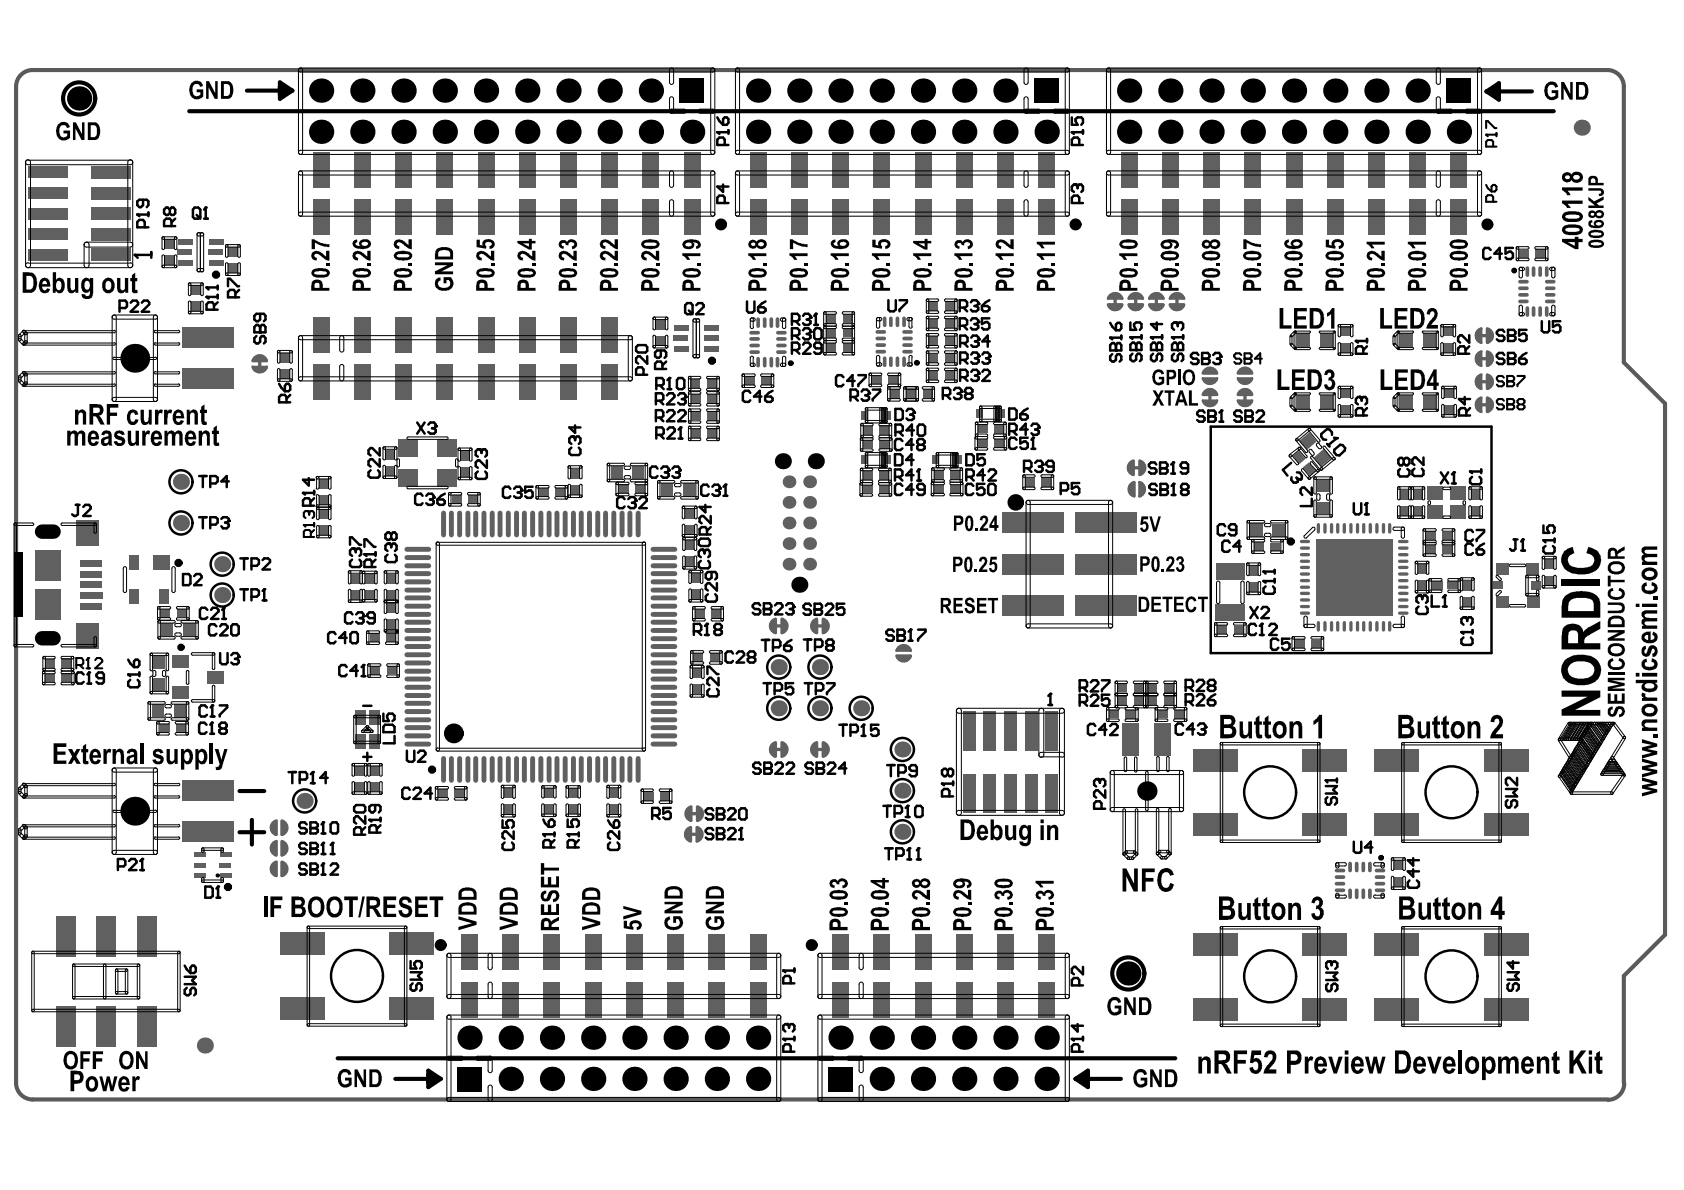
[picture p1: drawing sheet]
<svg xmlns="http://www.w3.org/2000/svg" width="297mm" height="210mm" viewBox="0 0 297 210" stroke-linecap="round" stroke-linejoin="round" font-family="sans-serif">
<path d="M2.8 15.2v175.8a2.91 2.91 0 0 0 2.9 2.9h277.9M5.7 12.4h277.8a2.91 2.91 0 0 1 2.9 2.9v48.6l7.3 7.3v93.7l-7.3 7.2v18.9M5.8 12.4a2.91 2.91 0 0 0-3 2.8M286.5 191.1a2.91 2.91 0 0 1-2.9 2.9" fill="none" stroke="#5a5a5a" stroke-width=".73"/>
<g fill="#606060">
<path d="M48 148.7l.5-.4 .4-.1 .1 2.7-.2 .2a1.48 1.48 0 0 1-.8-2.4z"/>
<path d="M44.8 63a1.36 1.36 0 0 1 1.5-.4 1.36 1.36 0 0 1 .9 1.2l-2.6 .1-.2-.2z"/>
<path d="M122.7 142.3l.3-.2a1.48 1.48 0 0 1 1.2 1.4 1.48 1.48 0 0 1-1.2 1.5l-.3-.2z"/>
<path d="M121.1 142.6l.8-.5 .3 .2v2.5l-.3 .2a1.48 1.48 0 0 1-.8-2.4z"/>
<path d="M136.1 131.3l.5-.4 .4-.1 .1 2.6-.2 .2a1.48 1.48 0 0 1-.8-2.3z"/>
<path d="M136.1 109.5l.5-.4 .4-.1 .1 2.6-.2 .3a1.48 1.48 0 0 1-.8-2.4z"/>
<path d="M137.7 131a.74 .74 0 0 1 1 .4 1.47 1.47 0 0 1-.8 2.2l-.2-.2z"/>
<path d="M137.7 109.2a.74 .74 0 0 1 1 .4 1.47 1.47 0 0 1-.8 2.3l-.2-.3z"/>
<path d="M144.9 131a.74 .74 0 0 1 1.1 .4 1.47 1.47 0 0 1-.9 2.2l-.2-.2z"/>
<path d="M144.9 109.2a.74 .74 0 0 1 1.1 .4 1.47 1.47 0 0 1-.9 2.3l-.2-.3z"/>
<path d="M199.2 85.3l.8-.5 .3 .3v2.4l-.2 .2a1.46 1.46 0 0 1-.9-2.4z"/>
<path d="M202.9 51.9a1.49 1.49 0 0 1 2.5 .8l-.2 .2h-2.5l-.2-.2z"/>
<path d="M260.5 66.4l.8-.5 .2 .2v2.5l-.2 .2a1.48 1.48 0 0 1-.8-2.4z"/>
<path d="M262.1 66.1l.2-.2a1.49 1.49 0 0 1 1.2 1.4 1.49 1.49 0 0 1-1.1 1.5l-.3-.2z"/>
<path d="M262.1 62l.2-.2a1.49 1.49 0 0 1 1.2 1.4 1.49 1.49 0 0 1-1.1 1.5l-.3-.2z"/>
<path d="M260.5 62.3l.8-.5 .2 .2v2.5l-.2 .2a1.48 1.48 0 0 1-.8-2.4z"/>
<path d="M48 145.1l.5-.4 .4-.1 .1 2.6-.2 .2a1.48 1.48 0 0 1-.8-2.3z"/>
<path d="M48 152.3l.5-.3 .4-.1 .1 2.6-.2 .2a1.48 1.48 0 0 1-.8-2.4z"/>
<path d="M44.4 64.6l2.6-.1a.59 .59 0 0 1-.2 .9 1.42 1.42 0 0 1-1.4 .4 1.42 1.42 0 0 1-1-1.2z"/>
<path d="M122.7 145.9l.2-.2a1.48 1.48 0 0 1 1.2 1.5 1.48 1.48 0 0 1-1.2 1.4l-.2-.2z"/>
<path d="M121.1 146.2l.8-.5 .2 .2v2.5l-.2 .2a1.48 1.48 0 0 1-.8-2.4z"/>
<path d="M199.2 81.6l.8-.5 .2 .2v2.5l-.2 .2a1.48 1.48 0 0 1-.8-2.4z"/>
<path d="M202.6 53.6l.1-.1h2.5l.2 .2a1.43 1.43 0 0 1-1.4 1.2 1.43 1.43 0 0 1-1.4-1.3z"/>
<path d="M260.5 70.5l.8-.6 .2 .3v2.4l-.2 .3a1.48 1.48 0 0 1-.8-2.4z"/>
<path d="M262.1 70.2l.2-.3a1.49 1.49 0 0 1 1.2 1.5 1.49 1.49 0 0 1-1.1 1.5l-.3-.3z"/>
<path d="M262.1 58l.2-.3a1.49 1.49 0 0 1 1.2 1.5 1.49 1.49 0 0 1-1.1 1.5l-.3-.3z"/>
<path d="M260.5 58.3l.8-.6 .2 .3v2.4l-.2 .3a1.48 1.48 0 0 1-.8-2.4z"/>
<path d="M49.4 148.4a.74 .74 0 0 1 1.1 .4 1.47 1.47 0 0 1-.8 2.3l-.3-.2z"/>
<path d="M143.3 131.3l.5-.4 .5-.1v2.6l-.2 .2a1.48 1.48 0 0 1-.8-2.3z"/>
<path d="M158.4 114a1.49 1.49 0 0 1 2.4 .8l-.2 .2h-2.4l-.3-.2z"/>
<path d="M158 115.6l.2-.2h2.4l.2 .2a1.43 1.43 0 0 1-1.4 1.2 1.43 1.43 0 0 1-1.4-1.2z"/>
<path d="M143.3 109.5l.5-.4 .5-.1v2.6l-.2 .3a1.48 1.48 0 0 1-.8-2.4z"/>
<path d="M200.8 85.1l.2-.3a1.5 1.5 0 0 1 1.1 1.5 1.5 1.5 0 0 1-1.1 1.4l-.2-.2z"/>
<path d="M206.6 51.9a1.49 1.49 0 0 1 2.5 .8l-.3 .2h-2.4l-.3-.2z"/>
<path d="M199.3 51.9a1.49 1.49 0 0 1 2.5 .8l-.2 .2h-2.5l-.2-.2z"/>
<path d="M195.7 51.9a1.49 1.49 0 0 1 2.4 .8l-.2 .2h-2.4l-.3-.2z"/>
<path d="M212.4 68.9a1.36 1.36 0 0 1 1.5-.4 1.36 1.36 0 0 1 .9 1.3l-2.6 .1-.2-.2z"/>
<path d="M218.6 68.9a1.36 1.36 0 0 1 1.5-.4 1.36 1.36 0 0 1 .9 1.3l-2.6 .1-.3-.2z"/>
<path d="M218.2 66.6l2.6-.1a.59 .59 0 0 1-.2 1 1.42 1.42 0 0 1-1.5 .3 1.42 1.42 0 0 1-.9-1.2z"/>
<path d="M212 66.6l2.7-.1a.59 .59 0 0 1-.3 1 1.42 1.42 0 0 1-1.4 .3 1.42 1.42 0 0 1-1-1.2z"/>
<path d="M49.4 144.8a.74 .74 0 0 1 1.1 .4 1.47 1.47 0 0 1-.8 2.2l-.3-.2z"/>
<path d="M49.4 152a.74 .74 0 0 1 1.1 .5 1.47 1.47 0 0 1-.8 2.2l-.3-.2z"/>
<path d="M200.8 81.3l.2-.2a1.48 1.48 0 0 1 1.2 1.4 1.48 1.48 0 0 1-1.2 1.5l-.2-.2z"/>
<path d="M206.2 53.6l.2-.1h2.4l.3 .2a1.43 1.43 0 0 1-1.5 1.2 1.43 1.43 0 0 1-1.4-1.3z"/>
<path d="M198.9 53.6l.2-.1h2.5l.2 .2a1.43 1.43 0 0 1-1.5 1.2 1.43 1.43 0 0 1-1.4-1.3z"/>
<path d="M195.3 53.6l.2-.1h2.4l.2 .2a1.43 1.43 0 0 1-1.4 1.2 1.43 1.43 0 0 1-1.4-1.3z"/>
<path d="M212 70.5h2.7a.59 .59 0 0 1-.3 .9 1.42 1.42 0 0 1-1.4 .3 1.42 1.42 0 0 1-1-1.2z"/>
<path d="M218.2 70.5h2.6a.59 .59 0 0 1-.2 .9 1.42 1.42 0 0 1-1.5 .3 1.42 1.42 0 0 1-.9-1.2z"/>
<path d="M218.6 65.2a1.36 1.36 0 0 1 1.5-.4 1.36 1.36 0 0 1 .9 1.2l-2.6 .1-.3-.2z"/>
<path d="M212.4 65.2a1.36 1.36 0 0 1 1.5-.4 1.36 1.36 0 0 1 .9 1.2l-2.6 .1-.2-.2z"/>
</g>
<g fill="none" stroke="#606060" stroke-width=".58">
<path d="M196.7 52.2v2M200.3 52.2v2M204 52.2v2M207.6 52.2v2M260.8 59.2h2M45.8 63.2v2M213.4 69.2v1.9M219.6 69.2v1.9M260.8 67.3h2M260.8 63.3h2M260.8 71.4h2M199.5 82.5h1.9"/>
<path d="M136.4 110.4h1.9M143.7 110.4h1.9M136.4 132.2h1.9M143.7 132.2h1.9M121.4 147.2h1.9M121.5 143.5h1.9"/>
</g>
<g fill="none" stroke="#606060" stroke-width=".44">
<path d="M195.4 52.7a1.31 1.31 0 0 1 1.3-1 1.31 1.31 0 0 1 1.3 1M195.4 53.7a1.31 1.31 0 0 0 1.3 1 1.31 1.31 0 0 0 1.3-1M199.1 52.7a1.31 1.31 0 0 1 1.2-1 1.31 1.31 0 0 1 1.3 1M199.1 53.7a1.31 1.31 0 0 0 1.2 1 1.31 1.31 0 0 0 1.3-1M202.7 52.7a1.31 1.31 0 0 1 1.3-1 1.31 1.31 0 0 1 1.2 1M202.7 53.7a1.31 1.31 0 0 0 1.3 1 1.31 1.31 0 0 0 1.2-1M206.3 52.7a1.31 1.31 0 0 1 1.3-1 1.31 1.31 0 0 1 1.3 1M206.3 53.7a1.31 1.31 0 0 0 1.3 1 1.31 1.31 0 0 0 1.3-1M261.3 57.9a1.31 1.31 0 0 0-1 1.3 1.31 1.31 0 0 0 1 1.3M262.3 57.9a1.31 1.31 0 0 1 1 1.3 1.31 1.31 0 0 1-1 1.3M44.5 63.7a1.31 1.31 0 0 1 1.3-1 1.31 1.31 0 0 1 1.3 1M44.5 64.7a1.31 1.31 0 0 0 1.3 1 1.31 1.31 0 0 0 1.3-1"/>
<path d="M212.2 69.6a1.31 1.31 0 0 1 1.2-1 1.31 1.31 0 0 1 1.3 1M212.2 66.7a1.31 1.31 0 0 0 1.2 1 1.31 1.31 0 0 0 1.3-1M212.2 70.6a1.31 1.31 0 0 0 1.2 1 1.31 1.31 0 0 0 1.3-1M212.2 65.8a1.31 1.31 0 0 1 1.2-.9 1.31 1.31 0 0 1 1.3 .9M218.3 69.6a1.31 1.31 0 0 1 1.3-1 1.31 1.31 0 0 1 1.3 1M218.3 66.7a1.31 1.31 0 0 0 1.3 1 1.31 1.31 0 0 0 1.3-1M218.3 70.6a1.31 1.31 0 0 0 1.3 1 1.31 1.31 0 0 0 1.3-1M218.3 65.8a1.31 1.31 0 0 1 1.3-.9 1.31 1.31 0 0 1 1.3 .9M261.3 66.1a1.31 1.31 0 0 0-1 1.2 1.31 1.31 0 0 0 1 1.3M261.3 62a1.31 1.31 0 0 0-1 1.3 1.31 1.31 0 0 0 1 1.2M261.3 70.1a1.31 1.31 0 0 0-1 1.3 1.31 1.31 0 0 0 1 1.3M262.3 66.1a1.31 1.31 0 0 1 1 1.2 1.31 1.31 0 0 1-1 1.3"/>
<path d="M262.3 62a1.31 1.31 0 0 1 1 1.3 1.31 1.31 0 0 1-1 1.2M262.3 70.1a1.31 1.31 0 0 1 1 1.3 1.31 1.31 0 0 1-1 1.3M199.9 81.2a1.31 1.31 0 0 0-1 1.3 1.31 1.31 0 0 0 1 1.3M200.1 85a1.31 1.31 0 0 0-1 1.3 1.31 1.31 0 0 0 1 1.3M200.9 85a1.31 1.31 0 0 1 1 1.3 1.31 1.31 0 0 1-1 1.3M201 81.2a1.31 1.31 0 0 1 1 1.3 1.31 1.31 0 0 1-1 1.3M136.8 109.1a1.31 1.31 0 0 0-1 1.3 1.31 1.31 0 0 0 1 1.3M137.9 109.1a1.31 1.31 0 0 1 1 1.3 1.31 1.31 0 0 1-1 1.3M144.1 109.1a1.31 1.31 0 0 0-1 1.3 1.31 1.31 0 0 0 1 1.3M145.2 109.1a1.31 1.31 0 0 1 1 1.3 1.31 1.31 0 0 1-1 1.3M158.1 115.7a1.31 1.31 0 0 0 1.3 1 1.31 1.31 0 0 0 1.3-1M158.1 114.8a1.31 1.31 0 0 1 1.3-1 1.31 1.31 0 0 1 1.3 1"/>
<path d="M136.8 130.9a1.31 1.31 0 0 0-1 1.3 1.31 1.31 0 0 0 1 1.3M137.9 130.9a1.31 1.31 0 0 1 1 1.3 1.31 1.31 0 0 1-1 1.3M144.1 130.9a1.31 1.31 0 0 0-1 1.3 1.31 1.31 0 0 0 1 1.3M145.2 130.9a1.31 1.31 0 0 1 1 1.3 1.31 1.31 0 0 1-1 1.3M48.8 148.4a1.31 1.31 0 0 0-1 1.2 1.31 1.31 0 0 0 1 1.3M48.8 144.7a1.31 1.31 0 0 0-1 1.3 1.31 1.31 0 0 0 1 1.3M48.8 152a1.31 1.31 0 0 0-1 1.3 1.31 1.31 0 0 0 1 1.2M49.7 148.4a1.31 1.31 0 0 1 1 1.2 1.31 1.31 0 0 1-1 1.3M49.7 144.7a1.31 1.31 0 0 1 1 1.3 1.31 1.31 0 0 1-1 1.3M49.7 152a1.31 1.31 0 0 1 1 1.3 1.31 1.31 0 0 1-1 1.2M121.8 145.9a1.31 1.31 0 0 0-.9 1.3 1.31 1.31 0 0 0 .9 1.2M121.9 142.3a1.31 1.31 0 0 0-1 1.2 1.31 1.31 0 0 0 1 1.3"/>
<path d="M122.9 145.9a1.31 1.31 0 0 1 1 1.3 1.31 1.31 0 0 1-1 1.2M123 142.3a1.31 1.31 0 0 1 1 1.2 1.31 1.31 0 0 1-1 1.3"/>
</g>
<g fill="#000">
<circle cx="14" cy="17.4" r="2.15"/>
<circle cx="56.6" cy="16" r="2.15"/>
<circle cx="63.9" cy="16" r="2.15"/>
<circle cx="71.2" cy="16" r="2.15"/>
<circle cx="78.5" cy="16" r="2.15"/>
<circle cx="85.7" cy="16" r="2.15"/>
<circle cx="93" cy="16" r="2.15"/>
<circle cx="100.3" cy="16" r="2.15"/>
<circle cx="107.5" cy="16" r="2.15"/>
<circle cx="114.8" cy="16" r="2.15"/>
<circle cx="133.7" cy="16" r="2.15"/>
<circle cx="141" cy="16" r="2.15"/>
<circle cx="148.3" cy="16" r="2.15"/>
<circle cx="155.5" cy="16" r="2.15"/>
<circle cx="162.8" cy="16" r="2.15"/>
<circle cx="170.1" cy="16" r="2.15"/>
<circle cx="177.4" cy="16" r="2.15"/>
<circle cx="199.2" cy="16" r="2.15"/>
<circle cx="206.4" cy="16" r="2.15"/>
<circle cx="213.7" cy="16" r="2.15"/>
<circle cx="221" cy="16" r="2.15"/>
<circle cx="228.3" cy="16" r="2.15"/>
<circle cx="235.5" cy="16" r="2.15"/>
<circle cx="242.8" cy="16" r="2.15"/>
<circle cx="250.1" cy="16" r="2.15"/>
<circle cx="56.6" cy="23.2" r="2.15"/>
<circle cx="63.9" cy="23.2" r="2.15"/>
<circle cx="71.2" cy="23.2" r="2.15"/>
<circle cx="78.5" cy="23.2" r="2.15"/>
<circle cx="85.7" cy="23.2" r="2.15"/>
<circle cx="93" cy="23.2" r="2.15"/>
<circle cx="100.3" cy="23.2" r="2.15"/>
<circle cx="107.5" cy="23.2" r="2.15"/>
<circle cx="114.8" cy="23.2" r="2.15"/>
<circle cx="122.1" cy="23.2" r="2.15"/>
<circle cx="133.7" cy="23.2" r="2.15"/>
<circle cx="141" cy="23.2" r="2.15"/>
<circle cx="148.3" cy="23.2" r="2.15"/>
<circle cx="155.5" cy="23.2" r="2.15"/>
<circle cx="162.8" cy="23.2" r="2.15"/>
<circle cx="170.1" cy="23.2" r="2.15"/>
<circle cx="177.4" cy="23.2" r="2.15"/>
<circle cx="184.6" cy="23.2" r="2.15"/>
<circle cx="199.2" cy="23.2" r="2.15"/>
<circle cx="206.4" cy="23.2" r="2.15"/>
<circle cx="213.7" cy="23.2" r="2.15"/>
<circle cx="221" cy="23.2" r="2.15"/>
<circle cx="228.3" cy="23.2" r="2.15"/>
<circle cx="235.5" cy="23.2" r="2.15"/>
<circle cx="242.8" cy="23.2" r="2.15"/>
<circle cx="250.1" cy="23.2" r="2.15"/>
<circle cx="257.3" cy="23.2" r="2.15"/>
<circle cx="23.8" cy="63.2" r="2.55"/>
<circle cx="138.1" cy="81.4" r="1.42"/>
<circle cx="143.9" cy="81.4" r="1.42"/>
<circle cx="233.6" cy="96.7" r=".94"/>
<circle cx="237.1" cy="96.7" r=".94"/>
<circle cx="240.5" cy="96.7" r=".94"/>
<circle cx="244" cy="96.7" r=".94"/>
<circle cx="141" cy="103.1" r="1.42"/>
<circle cx="233.6" cy="100.1" r=".94"/>
<circle cx="233.6" cy="107" r=".94"/>
<circle cx="233.6" cy="103.6" r=".94"/>
<circle cx="237.1" cy="100.1" r=".94"/>
<circle cx="237.1" cy="107" r=".94"/>
<circle cx="237.1" cy="103.6" r=".94"/>
<circle cx="240.5" cy="100.1" r=".94"/>
<circle cx="240.5" cy="107" r=".94"/>
<circle cx="240.5" cy="103.6" r=".94"/>
<circle cx="244" cy="100.1" r=".94"/>
<circle cx="244" cy="107" r=".94"/>
<circle cx="244" cy="103.6" r=".94"/>
<circle cx="202.3" cy="139.5" r="1.71"/>
<circle cx="23.8" cy="143.1" r="2.55"/>
<circle cx="199" cy="171.7" r="2.15"/>
<circle cx="82.8" cy="183" r="2.15"/>
<circle cx="90.1" cy="190.3" r="2.15"/>
<circle cx="90.1" cy="183" r="2.15"/>
<circle cx="97.4" cy="183" r="2.15"/>
<circle cx="97.4" cy="190.3" r="2.15"/>
<circle cx="104.6" cy="190.3" r="2.15"/>
<circle cx="104.6" cy="183" r="2.15"/>
<circle cx="111.9" cy="190.3" r="2.15"/>
<circle cx="111.9" cy="183" r="2.15"/>
<circle cx="119.2" cy="183" r="2.15"/>
<circle cx="119.2" cy="190.3" r="2.15"/>
<circle cx="126.5" cy="190.3" r="2.15"/>
<circle cx="126.5" cy="183" r="2.15"/>
<circle cx="133.7" cy="190.3" r="2.15"/>
<circle cx="133.7" cy="183" r="2.15"/>
<circle cx="148.3" cy="183" r="2.15"/>
<circle cx="155.5" cy="183" r="2.15"/>
<circle cx="155.5" cy="190.3" r="2.15"/>
<circle cx="162.8" cy="190.3" r="2.15"/>
<circle cx="162.8" cy="183" r="2.15"/>
<circle cx="170.1" cy="183" r="2.15"/>
<circle cx="170.1" cy="190.3" r="2.15"/>
<circle cx="177.4" cy="190.3" r="2.15"/>
<circle cx="177.4" cy="183" r="2.15"/>
<circle cx="184.6" cy="190.3" r="2.15"/>
<circle cx="184.6" cy="183" r="2.15"/>
</g>
<g fill="#000">
<path d="M119.9 13.8h4.3v4.3h-4.3z" fill-rule="evenodd"/>
<path d="M182.4 13.8h4.3v4.3h-4.3z" fill-rule="evenodd"/>
<path d="M255.2 13.8h4.2v4.3h-4.2z" fill-rule="evenodd"/>
<path d="M80.7 188.2h4.3v4.3h-4.3z" fill-rule="evenodd"/>
<path d="M146.2 188.2h4.2v4.3h-4.2z" fill-rule="evenodd"/>
</g>
<path d="M7.4 93.8h2.1M7.4 112.6h2.1" fill="none" stroke="#000" stroke-width="2.5"/>
<g fill="#606060">
<path d="M10.8 118.8h1.7v1.5h-1.7z" fill-rule="evenodd"/>
<path d="M28.2 127.8h1.7v1.3h-1.7z" fill-rule="evenodd"/>
<path d="M28.3 107.4h1.7v1.5h-1.7z" fill-rule="evenodd"/>
<path d="M29.1 45h1.6v1.8h-1.6z" fill-rule="evenodd"/>
<path d="M34.2 154h2v.9h-2z" fill-rule="evenodd"/>
<path d="M34.2 150.3h2v.9h-2z" fill-rule="evenodd"/>
<path d="M33.7 50.3h1.6v1.8h-1.6z" fill-rule="evenodd"/>
<path d="M38.8 154h2v.9h-2z" fill-rule="evenodd"/>
<path d="M38.8 150.3h2v.9h-2z" fill-rule="evenodd"/>
<path d="M40.3 43.6h1.6v1.7h-1.6z" fill-rule="evenodd"/>
<path d="M56.3 89.9h1.6v1.7h-1.6z" fill-rule="evenodd"/>
<path d="M56.3 92.7h1.6v1.7h-1.6z" fill-rule="evenodd"/>
<path d="M56.3 84.5h1.6v1.7h-1.6z" fill-rule="evenodd"/>
<path d="M65.4 137.9h1.5v1.8h-1.5z" fill-rule="evenodd"/>
<path d="M62.6 137.9h1.6v1.8h-1.6z" fill-rule="evenodd"/>
<path d="M65.2 125.4h1.8v2.4h-1.8z" fill-rule="evenodd"/>
<path d="M62.6 125.4h1.9v2.4h-1.9z" fill-rule="evenodd"/>
<path d="M62 104h1.4v1.8h-1.4z" fill-rule="evenodd"/>
<path d="M62 101.2h1.4v1.7h-1.4z" fill-rule="evenodd"/>
<path d="M64.4 104h1.6v1.8h-1.6z" fill-rule="evenodd"/>
<path d="M64.4 101.2h1.6v1.7h-1.6z" fill-rule="evenodd"/>
<path d="M68.3 109.2h1.4v1.8h-1.4z" fill-rule="evenodd"/>
<path d="M68.3 104h1.4v1.8h-1.4z" fill-rule="evenodd"/>
<path d="M68.3 101.2h1.4v1.7h-1.4z" fill-rule="evenodd"/>
<path d="M68.1 79.3h1.4v1.8h-1.4z" fill-rule="evenodd"/>
<path d="M80.2 139.2h1.7v1.3h-1.7z" fill-rule="evenodd"/>
<path d="M81.3 79.5h1.5v1.8h-1.5z" fill-rule="evenodd"/>
<path d="M88.9 141.9h1.5v1.7h-1.5z" fill-rule="evenodd"/>
<path d="M88.9 139h1.5v1.8h-1.5z" fill-rule="evenodd"/>
<path d="M100.3 141.9h1.6v1.7h-1.6z" fill-rule="evenodd"/>
<path d="M100.3 139h1.6v1.7h-1.6z" fill-rule="evenodd"/>
<path d="M100.7 85.5h1.5v1.7h-1.5z" fill-rule="evenodd"/>
<path d="M98 86.1h1.7v1.4h-1.7z" fill-rule="evenodd"/>
<path d="M112.1 85.6h1.7v1.3h-1.7z" fill-rule="evenodd"/>
<path d="M109.2 85.5h1.7v1.4h-1.7z" fill-rule="evenodd"/>
</g>
<g fill="#606060">
<circle cx="48.4" cy="149.6" r=".29"/>
<circle cx="48.4" cy="146" r=".29"/>
<circle cx="45.8" cy="65.2" r=".29"/>
<circle cx="45.8" cy="63.2" r=".29"/>
</g>
<g fill="none" stroke="#606060" stroke-width=".87">
<path d="M115.2 96.9h3.8M115.2 99.8h3.8M115.2 98.3h3.8M115.2 119.8h3.8M115.2 115.5h3.8M115.2 114h3.8M115.2 116.9h3.8M115.2 111.2h3.8M115.2 108.4h3.8M115.2 109.8h3.8M115.2 102.6h3.8M115.2 105.5h3.8"/>
<path d="M115.2 104.1h3.8M115.2 131.3h3.8M115.2 125.5h3.8M115.2 128.3h3.8M115.2 127h3.8M115.2 121.2h3.8M115.2 122.7h3.8"/>
</g>
<g fill="#606060">
<path d="M116.6 85.2h2.1v2.3h-2.1z" fill-rule="evenodd"/>
<path d="M115.7 56.4h1.6v1.7h-1.6z" fill-rule="evenodd"/>
<path d="M122.2 120.7h1.5v1.8h-1.5z" fill-rule="evenodd"/>
<path d="M122.3 115.2h1.7v1.5h-1.7z" fill-rule="evenodd"/>
<path d="M122.6 107.4h1.7v1.6h-1.7z" fill-rule="evenodd"/>
<path d="M122 103.9h1.5v1.8h-1.5z" fill-rule="evenodd"/>
<path d="M122 101.1h1.5v1.8h-1.5z" fill-rule="evenodd"/>
<path d="M120.9 95.3h1.5v1.7h-1.5z" fill-rule="evenodd"/>
<path d="M120.9 98.1h1.5v1.8h-1.5z" fill-rule="evenodd"/>
<path d="M120.9 89.7h1.6v1.7h-1.6z" fill-rule="evenodd"/>
<path d="M120.9 92.5h1.6v1.8h-1.6z" fill-rule="evenodd"/>
<path d="M120.4 85.2h2.1v2.3h-2.1z" fill-rule="evenodd"/>
<path d="M121.9 72.6h1.6v1.5h-1.6z" fill-rule="evenodd"/>
<path d="M121.8 66.9h1.7v1.5h-1.7z" fill-rule="evenodd"/>
<path d="M121.9 69.5h1.6v1.5h-1.6z" fill-rule="evenodd"/>
<path d="M134.2 66.4h1.8v1.4h-1.8z" fill-rule="evenodd"/>
</g>
<g fill="#606060">
<circle cx="121.5" cy="143.5" r=".29"/>
<circle cx="123.4" cy="143.5" r=".29"/>
<circle cx="136.4" cy="132.2" r=".29"/>
<circle cx="136.4" cy="110.4" r=".29"/>
</g>
<path d="M132.5 58.7h1.2M133.7 56.3v1.2M134.9 56.3v1.2M136.1 56.3v1.2M132.5 60.9h1.2M132.5 62.1h1.2M133.7 63.3v1.2M134.9 63.3v1.2M136.1 63.3v1.2" fill="none" stroke="#606060" stroke-width=".65"/>
<g fill="#606060">
<circle cx="138.3" cy="132.2" r=".29"/>
<circle cx="138.3" cy="110.4" r=".29"/>
<circle cx="139.2" cy="92.2" r="1.13"/>
<circle cx="139.2" cy="85" r="1.13"/>
<circle cx="145.6" cy="132.2" r=".29"/>
<circle cx="145.6" cy="110.4" r=".29"/>
<circle cx="159.4" cy="116.1" r=".29"/>
<circle cx="159.4" cy="114.3" r=".29"/>
</g>
<g fill="#606060">
<path d="M145.7 60.5h1.8v1.6h-1.8z" fill-rule="evenodd"/>
<path d="M145.7 58h1.8v1.6h-1.8z" fill-rule="evenodd"/>
<path d="M145.7 55.4h1.8v1.6h-1.8z" fill-rule="evenodd"/>
<path d="M152.2 85.6h1.7v1.4h-1.7z" fill-rule="evenodd"/>
<path d="M152.3 77.6h1.7v1.4h-1.7z" fill-rule="evenodd"/>
<path d="M152 80.4h1.1v1.5h-1.1z" fill-rule="evenodd"/>
<path d="M152.3 75.1h1.7v1.5h-1.7z" fill-rule="evenodd"/>
<path d="M152 72.5h1.1v1.4h-1.1z" fill-rule="evenodd"/>
<path d="M155 85.6h1.8v1.4h-1.8z" fill-rule="evenodd"/>
<path d="M155.1 77.6h1.7v1.5h-1.7z" fill-rule="evenodd"/>
<path d="M156 80.4h1.1v1.5h-1.1z" fill-rule="evenodd"/>
<path d="M155.1 75.1h1.7v1.6h-1.7z" fill-rule="evenodd"/>
<path d="M156 72.5h1.1v1.4h-1.1z" fill-rule="evenodd"/>
<path d="M157 68.6h1.7v1.6h-1.7z" fill-rule="evenodd"/>
<path d="M156.6 66.2h1.8v1.5h-1.8z" fill-rule="evenodd"/>
</g>
<path d="M156 56.1v1.3M157.1 56.1v1.3M158.3 56.1v1.3M159.5 56.1v1.3M156 63.2v1.2M157.1 63.2v1.2M158.3 63.2v1.2M159.5 63.2v1.2" fill="none" stroke="#606060" stroke-width=".65"/>
<g fill="#606060">
<path d="M164.5 80.4h1.1v1.5h-1.1z" fill-rule="evenodd"/>
<path d="M162.7 68.6h1.8v1.6h-1.8z" fill-rule="evenodd"/>
<path d="M163.8 62.4h1.6v1.5h-1.6z" fill-rule="evenodd"/>
<path d="M163.8 56.3h1.6v1.5h-1.6z" fill-rule="evenodd"/>
<path d="M167.6 85.6h1.7v1.4h-1.7z" fill-rule="evenodd"/>
<path d="M168.5 80.4h1.1v1.5h-1.1z" fill-rule="evenodd"/>
<path d="M166.7 62.3h1.6v1.6h-1.6z" fill-rule="evenodd"/>
<path d="M166.7 56.2h1.6v1.6h-1.6z" fill-rule="evenodd"/>
<path d="M175.3 74.9h1.7v1.6h-1.7z" fill-rule="evenodd"/>
<path d="M176.1 72.3h1.2v1.4h-1.2z" fill-rule="evenodd"/>
<path d="M180.8 84.3h1.8v1.5h-1.8z" fill-rule="evenodd"/>
<path d="M198.5 125.3h1.8v1.4h-1.8z" fill-rule="evenodd"/>
<path d="M197.1 120.6h1.7v1.5h-1.7z" fill-rule="evenodd"/>
<path d="M204.3 125.3h1.7v1.4h-1.7z" fill-rule="evenodd"/>
<path d="M202.4 120.6h1.7v1.6h-1.7z" fill-rule="evenodd"/>
<path d="M214.7 110.3h1.8v1.5h-1.8z" fill-rule="evenodd"/>
<path d="M220.4 102.6h1.5v1.8h-1.5z" fill-rule="evenodd"/>
<path d="M221.3 95.7h1.7v1.4h-1.7z" fill-rule="evenodd"/>
<path d="M228.4 112.8h1.7v1.5h-1.7z" fill-rule="evenodd"/>
<path d="M231.2 112.9h1.8v1.4h-1.8z" fill-rule="evenodd"/>
</g>
<g fill="#606060">
<circle cx="199.6" cy="86.3" r=".29"/>
<circle cx="199.5" cy="82.5" r=".29"/>
<circle cx="200.3" cy="52.2" r=".29"/>
<circle cx="196.7" cy="52.2" r=".29"/>
<circle cx="204" cy="52.2" r=".29"/>
<circle cx="219.6" cy="69.2" r=".29"/>
<circle cx="219.6" cy="67.2" r=".29"/>
</g>
<path d="M232.5 92.5v1.3M233.7 92.5v1.3M234.9 92.5v1.3M232.5 109.8v1.3M233.7 109.8v1.3M234.9 109.8v1.3" fill="none" stroke="#606060" stroke-width=".58"/>
<g fill="#606060">
<path d="M232.3 84.7h2.2v2.1h-2.2z" fill-rule="evenodd"/>
<path d="M231.7 80.7l1.8-1.5 1.4 1.6-1.8 1.5z" fill-rule="evenodd"/>
</g>
<path d="M237.1 92.5v1.3M238.3 92.5v1.3M239.5 92.5v1.3M240.5 92.5v1.3M237.1 109.8v1.3M238.3 109.8v1.3M239.5 109.8v1.3M240.5 109.8v1.3" fill="none" stroke="#606060" stroke-width=".58"/>
<g fill="#606060">
<path d="M236.5 68.5h1.6v1.7h-1.6z" fill-rule="evenodd"/>
<path d="M236.5 60.5h1.6v1.8h-1.6z" fill-rule="evenodd"/>
<path d="M236.5 57.6h1.6v1.7h-1.6z" fill-rule="evenodd"/>
<path d="M245.9 154.6h1.5v1.8h-1.5z" fill-rule="evenodd"/>
</g>
<path d="M242.8 157h1.2M242.8 155.9h1.2M242.8 154.7h1.2M242.8 153.6h1.2" fill="none" stroke="#606060" stroke-width=".65"/>
<path d="M242.9 92.5v1.3M244 92.5v1.3M245.1 92.5v1.3M242.9 109.8v1.3M244 109.8v1.3M245.1 109.8v1.3" fill="none" stroke="#606060" stroke-width=".58"/>
<g fill="#606060">
<path d="M250.1 102.4h1.5v1.7h-1.5z" fill-rule="evenodd"/>
<path d="M251.5 96.2h1.8v1.4h-1.8z" fill-rule="evenodd"/>
<path d="M249.4 89.3h1.5v1.7h-1.5z" fill-rule="evenodd"/>
<path d="M249.4 86.4h1.5v1.7h-1.5z" fill-rule="evenodd"/>
<path d="M255.2 102.6h1.9v1.3h-1.9z" fill-rule="evenodd"/>
<path d="M254.4 96.2h1.7v1.4h-1.7z" fill-rule="evenodd"/>
<path d="M255.9 85.8h2.7v2.4h-2.7z" fill-rule="evenodd"/>
<path d="M254.8 68.5h1.6v1.7h-1.6z" fill-rule="evenodd"/>
<path d="M254.6 60.5h1.6v1.8h-1.6z" fill-rule="evenodd"/>
<path d="M254.6 57.6h1.6v1.7h-1.6z" fill-rule="evenodd"/>
</g>
<g fill="#606060">
<circle cx="262.8" cy="67.3" r=".29"/>
<circle cx="260.8" cy="67.3" r=".29"/>
<circle cx="260.8" cy="63.3" r=".29"/>
<circle cx="262.8" cy="63.3" r=".29"/>
<circle cx="260.8" cy="59.2" r=".29"/>
<circle cx="262.8" cy="59.2" r=".29"/>
</g>
<path d="M268.1 49.7h1.2M268.1 50.8h1.2M268.1 52h1.2M268.1 53.2h1.2" fill="none" stroke="#606060" stroke-width=".65"/>
<g fill="#606060">
<path d="M268 44.1h1.7v1.4h-1.7z" fill-rule="evenodd"/>
<path d="M272.5 101.6h1.5v1.7h-1.5z" fill-rule="evenodd"/>
</g>
<path d="M272.8 53.2h1.3M272.8 52h1.3M272.8 50.8h1.3M272.8 49.7h1.3" fill="none" stroke="#606060" stroke-width=".65"/>
<g fill="#606060">
<path d="M9.9 161.7h3.4v7.1h-3.4z" fill-rule="evenodd"/>
<path d="M10.8 116.2h1.7v1.6h-1.7z" fill-rule="evenodd"/>
<path d="M16.9 161.7h3.5v7.1h-3.5z" fill-rule="evenodd"/>
<path d="M22.8 98.1h1.6v2.4h-1.6z" fill-rule="evenodd"/>
<path d="M22.8 103.9h1.6v2.5h-1.6z" fill-rule="evenodd"/>
<path d="M28.4 110h2.1v2.2h-2.1z" fill-rule="evenodd"/>
<path d="M28.1 103.9h1.8v2.5h-1.8z" fill-rule="evenodd"/>
<path d="M29.1 42.2h1.6v1.7h-1.6z" fill-rule="evenodd"/>
<path d="M34.2 152.2h2v.8h-2z" fill-rule="evenodd"/>
<path d="M33.7 53.2h1.6v1.7h-1.6z" fill-rule="evenodd"/>
<path d="M38.8 152.2h2v.8h-2z" fill-rule="evenodd"/>
<path d="M40.3 46.4h1.6v1.8h-1.6z" fill-rule="evenodd"/>
<path d="M56.3 87.3h1.6v1.8h-1.6z" fill-rule="evenodd"/>
<path d="M65.4 135.1h1.5v1.7h-1.5z" fill-rule="evenodd"/>
<path d="M62.6 135.1h1.6v1.7h-1.6z" fill-rule="evenodd"/>
<path d="M65.2 129.5h1.8v2.5h-1.8z" fill-rule="evenodd"/>
<path d="M62.6 129.5h1.9v2.5h-1.9z" fill-rule="evenodd"/>
<path d="M65.2 111.7h1.7v1.5h-1.7z" fill-rule="evenodd"/>
<path d="M65.4 117.5h1.6v1.5h-1.6z" fill-rule="evenodd"/>
<path d="M62.5 64.3h2.9v6.2h-2.9z" fill-rule="evenodd"/>
<path d="M62.5 55.9h2.9v6.3h-2.9z" fill-rule="evenodd"/>
<path d="M62.5 26.9h2.9v6.2h-2.9z" fill-rule="evenodd"/>
<path d="M68.1 111.8h1.7v1.4h-1.7z" fill-rule="evenodd"/>
<path d="M68.3 117.5h1.7v1.4h-1.7z" fill-rule="evenodd"/>
<path d="M68.3 106.4h1.4v1.8h-1.4z" fill-rule="evenodd"/>
<path d="M68.1 82.2h1.4v1.7h-1.4z" fill-rule="evenodd"/>
<path d="M69.7 64.3h2.9v6.2h-2.9z" fill-rule="evenodd"/>
<path d="M69.7 55.9h2.9v6.3h-2.9z" fill-rule="evenodd"/>
<path d="M69.7 26.9h2.9v6.2h-2.9z" fill-rule="evenodd"/>
</g>
<g fill="#606060">
<circle cx="48.4" cy="153.3" r=".29"/>
<circle cx="53.7" cy="141.3" r="1.42"/>
</g>
<path d="M78.2 90.5v3.9M78.2 133.8v3.8" fill="none" stroke="#606060" stroke-width=".87"/>
<path d="M81.4 164.9h2.9v6.2h-2.9z" fill-rule="evenodd" fill="#606060"/>
<path d="M81.1 90.5v3.9M82.5 90.5v3.9M83.9 90.5v3.9M81.1 133.8v3.8M82.5 133.8v3.8M83.9 133.8v3.8" fill="none" stroke="#606060" stroke-width=".87"/>
<g fill="#606060">
<path d="M82.6 87.4h1.7v1.4h-1.7z" fill-rule="evenodd"/>
<path d="M79.7 87.3h1.7v1.5h-1.7z" fill-rule="evenodd"/>
<path d="M81.3 82.4h1.5v1.7h-1.5z" fill-rule="evenodd"/>
</g>
<path d="M86.8 90.5v3.9M88.2 90.5v3.9M89.7 90.5v3.9M92.5 90.5v3.9M93.9 90.5v3.9M95.4 90.5v3.9M86.8 133.8v3.8M88.2 133.8v3.8M89.7 133.8v3.8M92.5 133.8v3.8M93.9 133.8v3.8M95.4 133.8v3.8" fill="none" stroke="#606060" stroke-width=".87"/>
<g fill="#606060">
<path d="M91.5 64.3h3v6.2h-3z" fill-rule="evenodd"/>
<path d="M91.5 55.9h3v6.3h-3z" fill-rule="evenodd"/>
<path d="M91.5 26.9h3v6.2h-3z" fill-rule="evenodd"/>
</g>
<path d="M98.2 90.5v3.9M99.7 90.5v3.9M101.1 90.5v3.9M98.2 133.8v3.8M99.7 133.8v3.8M101.1 133.8v3.8" fill="none" stroke="#606060" stroke-width=".87"/>
<g fill="#606060">
<path d="M100.7 82.7h1.5v1.7h-1.5z" fill-rule="evenodd"/>
<path d="M98.8 64.3h2.9v6.2h-2.9z" fill-rule="evenodd"/>
<path d="M98.8 55.9h2.9v6.3h-2.9z" fill-rule="evenodd"/>
<path d="M98.8 26.9h2.9v6.2h-2.9z" fill-rule="evenodd"/>
<path d="M103.2 164.9h2.9v6.2h-2.9z" fill-rule="evenodd"/>
</g>
<path d="M104 90.5v3.9M105.4 90.5v3.9M106.8 90.5v3.9M104 133.8v3.8M105.4 133.8v3.8M106.8 133.8v3.8" fill="none" stroke="#606060" stroke-width=".87"/>
<path d="M110.5 164.9h2.9v6.2h-2.9z" fill-rule="evenodd" fill="#606060"/>
<path d="M109.7 90.5v3.9M111.1 90.5v3.9M112.6 90.5v3.9M109.7 133.8v3.8M111.1 133.8v3.8M112.6 133.8v3.8" fill="none" stroke="#606060" stroke-width=".87"/>
<g fill="#606060">
<path d="M111.5 82.2h2.2v2.2h-2.2z" fill-rule="evenodd"/>
<path d="M116.4 139.6h1.7v1.6h-1.7z" fill-rule="evenodd"/>
</g>
<path d="M115.2 112.7h3.8M115.2 118.4h3.8M115.2 101.2h3.8M115.2 106.9h3.8M115.2 124.1h3.8M115.2 129.8h3.8" fill="none" stroke="#606060" stroke-width=".87"/>
<g fill="#606060">
<path d="M115.7 59.2h1.6v1.7h-1.6z" fill-rule="evenodd"/>
<path d="M122.2 117.9h1.5v1.7h-1.5z" fill-rule="evenodd"/>
<path d="M121.9 75.6h1.6v1.5h-1.6z" fill-rule="evenodd"/>
<path d="M120.6 26.9h2.9v6.2h-2.9z" fill-rule="evenodd"/>
<path d="M132.3 164.9h2.9v6.2h-2.9z" fill-rule="evenodd"/>
</g>
<g fill="#606060">
<circle cx="121.4" cy="147.2" r=".29"/>
<circle cx="123.3" cy="147.2" r=".29"/>
</g>
<path d="M132.5 59.8h1.2" fill="none" stroke="#606060" stroke-width=".65"/>
<g fill="#606060">
<path d="M132.3 26.9h2.9v6.2h-2.9z" fill-rule="evenodd"/>
<path d="M139.5 26.9h2.9v6.2h-2.9z" fill-rule="evenodd"/>
<path d="M152.2 83h1.7v1.5h-1.7z" fill-rule="evenodd"/>
<path d="M155 83h1.8v1.6h-1.8z" fill-rule="evenodd"/>
<path d="M161.4 164.9h2.9v6.2h-2.9z" fill-rule="evenodd"/>
<path d="M163.8 65.4h1.6v1.6h-1.6z" fill-rule="evenodd"/>
<path d="M163.8 59.3h1.6v1.6h-1.6z" fill-rule="evenodd"/>
<path d="M163.8 53.2h1.6v1.6h-1.6z" fill-rule="evenodd"/>
<path d="M161.4 26.9h2.9v6.2h-2.9z" fill-rule="evenodd"/>
<path d="M168.6 164.9h2.9v6.2h-2.9z" fill-rule="evenodd"/>
<path d="M166.7 65.4h1.6v1.6h-1.6z" fill-rule="evenodd"/>
<path d="M167.7 83h1.7v1.6h-1.7z" fill-rule="evenodd"/>
<path d="M166.7 59.3h1.6v1.6h-1.6z" fill-rule="evenodd"/>
<path d="M166.7 53.2h1.6v1.6h-1.6z" fill-rule="evenodd"/>
<path d="M168.6 26.9h2.9v6.2h-2.9z" fill-rule="evenodd"/>
<path d="M173.5 136.6h2.2v6.8h-2.2z" fill-rule="evenodd"/>
<path d="M173.5 125.4h2.2v6.9h-2.2z" fill-rule="evenodd"/>
<path d="M175.3 77.4h1.7v1.5h-1.7z" fill-rule="evenodd"/>
<path d="M180.8 136.6h2.2v6.8h-2.2z" fill-rule="evenodd"/>
<path d="M180.8 125.4h2.2v6.9h-2.2z" fill-rule="evenodd"/>
<path d="M184.4 136.6h2.2v6.8h-2.2z" fill-rule="evenodd"/>
<path d="M184.4 125.4h2.2v6.9h-2.2z" fill-rule="evenodd"/>
<path d="M197.1 122.8h1.7v1.5h-1.7z" fill-rule="evenodd"/>
<path d="M197.7 26.9h2.9v6.2h-2.9z" fill-rule="evenodd"/>
<path d="M202.4 122.8h1.7v1.6h-1.7z" fill-rule="evenodd"/>
<path d="M220.5 92.3h2.2v2.3h-2.2z" fill-rule="evenodd"/>
<path d="M220.4 99.9h1.5v1.6h-1.5z" fill-rule="evenodd"/>
<path d="M219.5 26.9h2.9v6.2h-2.9z" fill-rule="evenodd"/>
<path d="M226.8 26.9h2.9v6.2h-2.9z" fill-rule="evenodd"/>
<path d="M232.3 88.5h2.2v2.2h-2.2z" fill-rule="evenodd"/>
<path d="M232.8 69.7h2.2v2.4h-2.2z" fill-rule="evenodd"/>
<path d="M232.8 58.8h2.2v2.4h-2.2z" fill-rule="evenodd"/>
</g>
<g fill="#606060">
<circle cx="139.2" cy="95.9" r="1.13"/>
<circle cx="139.2" cy="99.5" r="1.13"/>
<circle cx="139.2" cy="88.6" r="1.13"/>
<circle cx="151.9" cy="124.9" r="1.42"/>
<circle cx="200.3" cy="54.2" r=".29"/>
<circle cx="196.7" cy="54.2" r=".29"/>
<circle cx="204" cy="54.2" r=".29"/>
<circle cx="219.6" cy="71.1" r=".29"/>
<circle cx="219.6" cy="65.4" r=".29"/>
</g>
<path d="M238.1 152.3v1.3M238.1 157v1.3M239.3 152.3v1.3M239.3 157v1.3M240.5 152.3v1.3M240.5 157v1.3" fill="none" stroke="#606060" stroke-width=".65"/>
<g fill="#606060">
<path d="M236.5 71.4h1.6v1.7h-1.6z" fill-rule="evenodd"/>
<path d="M245.9 151.8h1.5v1.7h-1.5z" fill-rule="evenodd"/>
<path d="M251.5 93.8h1.8v1.4h-1.8z" fill-rule="evenodd"/>
<path d="M250.1 99.5h1.5v1.8h-1.5z" fill-rule="evenodd"/>
<path d="M251 69.7h2.2v2.4h-2.2z" fill-rule="evenodd"/>
<path d="M251 58.8h2.2v2.4h-2.2z" fill-rule="evenodd"/>
<path d="M248.6 26.9h2.9v6.2h-2.9z" fill-rule="evenodd"/>
<path d="M254.4 93.8h1.7v1.4h-1.7z" fill-rule="evenodd"/>
<path d="M255.9 89.2h2.7v2.4h-2.7z" fill-rule="evenodd"/>
<path d="M254.8 71.4h1.6v1.7h-1.6z" fill-rule="evenodd"/>
<path d="M255.9 26.9h2.9v6.2h-2.9z" fill-rule="evenodd"/>
</g>
<g fill="#606060">
<circle cx="262.8" cy="71.4" r=".29"/>
<circle cx="260.8" cy="71.4" r=".29"/>
</g>
<path d="M269.4 47.3v1.2M269.4 54.3v1.3M270.5 47.3v1.2M270.5 54.3v1.3" fill="none" stroke="#606060" stroke-width=".65"/>
<path d="M272.5 98.6h1.5v1.8h-1.5z" fill-rule="evenodd" fill="#606060"/>
<path d="M271.7 47.3v1.2M271.7 54.3v1.3M272.8 47.3v1.2M272.8 54.3v1.3" fill="none" stroke="#606060" stroke-width=".65"/>
<g fill="#606060">
<path d="M9.9 177.4h3.4v7.2h-3.4z" fill-rule="evenodd"/>
<path d="M16.9 177.4h3.5v7.2h-3.5z" fill-rule="evenodd"/>
<path d="M62.5 35.2h2.9v6.3h-2.9z" fill-rule="evenodd"/>
<path d="M69.7 35.2h2.9v6.3h-2.9z" fill-rule="evenodd"/>
<path d="M81.4 173.2h2.9v6.3h-2.9z" fill-rule="evenodd"/>
<path d="M91.5 35.2h3v6.3h-3z" fill-rule="evenodd"/>
<path d="M98.8 35.2h2.9v6.3h-2.9z" fill-rule="evenodd"/>
<path d="M103.2 173.2h2.9v6.3h-2.9z" fill-rule="evenodd"/>
<path d="M110.5 173.2h2.9v6.3h-2.9z" fill-rule="evenodd"/>
<path d="M120.6 35.2h2.9v6.3h-2.9z" fill-rule="evenodd"/>
<path d="M132.3 173.2h2.9v6.3h-2.9z" fill-rule="evenodd"/>
<path d="M132.3 35.2h2.9v6.3h-2.9z" fill-rule="evenodd"/>
<path d="M139.5 35.2h2.9v6.3h-2.9z" fill-rule="evenodd"/>
<path d="M161.4 173.2h2.9v6.3h-2.9z" fill-rule="evenodd"/>
<path d="M161.4 35.2h2.9v6.3h-2.9z" fill-rule="evenodd"/>
<path d="M168.6 173.2h2.9v6.3h-2.9z" fill-rule="evenodd"/>
<path d="M168.6 35.2h2.9v6.3h-2.9z" fill-rule="evenodd"/>
<path d="M197.9 127.5h2.9v5.9h-2.9z" fill-rule="evenodd"/>
<path d="M197.7 35.2h2.9v6.3h-2.9z" fill-rule="evenodd"/>
<path d="M203.7 127.5h2.9v5.9h-2.9z" fill-rule="evenodd"/>
<path d="M219.5 35.2h2.9v6.3h-2.9z" fill-rule="evenodd"/>
<path d="M226.8 35.2h2.9v6.3h-2.9z" fill-rule="evenodd"/>
<path d="M248.6 35.2h2.9v6.3h-2.9z" fill-rule="evenodd"/>
<path d="M255.9 35.2h2.9v6.3h-2.9z" fill-rule="evenodd"/>
<path d="M7.9 118.9h1.7v1.4h-1.7z" fill-rule="evenodd"/>
<path d="M14.1 104.5h3.9v1.1h-3.9z" fill-rule="evenodd"/>
<path d="M14.2 102.6h3.8v1.1h-3.8z" fill-rule="evenodd"/>
<path d="M14.2 98.9h3.8v1.1h-3.8z" fill-rule="evenodd"/>
<path d="M4.9 43.9h7v2.1h-7z" fill-rule="evenodd"/>
<path d="M16.1 43.9h7v2.2h-7z" fill-rule="evenodd"/>
<path d="M4.9 33h7v2.1h-7z" fill-rule="evenodd"/>
<path d="M16.1 33h7v2.2h-7z" fill-rule="evenodd"/>
<path d="M31 127.7h1.7v1.4h-1.7z" fill-rule="evenodd"/>
<path d="M30.6 124.2h2.1v2.3h-2.1z" fill-rule="evenodd"/>
<path d="M26.8 124.3h2.1v2.2h-2.1z" fill-rule="evenodd"/>
<path d="M26.9 119.6h2.3v2.2h-2.3z" fill-rule="evenodd"/>
<path d="M36.5 118.4h2.9v2.2h-2.9z" fill-rule="evenodd"/>
<path d="M30.5 121.1h2.9v2.2h-2.9z" fill-rule="evenodd"/>
<path d="M31.2 107.4h1.7v1.4h-1.7z" fill-rule="evenodd"/>
<path d="M31.3 45.8h2.7v1.1h-2.7z" fill-rule="evenodd"/>
<path d="M31.3 43.9h2.6v1.1h-2.6z" fill-rule="evenodd"/>
<path d="M36.8 43.9h2.5v1.1h-2.5z" fill-rule="evenodd"/>
<path d="M36.8 45.8h2.6v1.1h-2.6z" fill-rule="evenodd"/>
<path d="M49.4 62.3h1.6v1.7h-1.6z" fill-rule="evenodd"/>
<path d="M77.3 139.2h1.7v1.4h-1.7z" fill-rule="evenodd"/>
</g>
<g fill="#606060">
<circle cx="31.9" cy="92.2" r="1.42"/>
<circle cx="31.9" cy="85" r="1.42"/>
<circle cx="50.1" cy="149.6" r=".29"/>
<circle cx="50.1" cy="146" r=".29"/>
</g>
<g fill="none" stroke="#606060" stroke-width=".87">
<path d="M71.8 96.9h3.8M71.8 99.8h3.8M71.8 98.3h3.8M71.8 119.8h3.8M71.8 115.5h3.8M71.8 114h3.8M71.8 116.9h3.8M71.8 108.4h3.8M71.8 111.2h3.8M71.8 109.8h3.8M71.8 105.5h3.8M71.8 104.1h3.8"/>
<path d="M71.8 102.6h3.8M71.8 131.3h3.8M71.8 127h3.8M71.8 125.5h3.8M71.8 128.3h3.8M71.8 122.7h3.8M71.8 121.2h3.8"/>
</g>
<g fill="#606060">
<path d="M107.5 141.9h1.5v1.7h-1.5z" fill-rule="evenodd"/>
<path d="M96.1 141.9h1.5v1.7h-1.5z" fill-rule="evenodd"/>
<path d="M107.5 139h1.5v1.8h-1.5z" fill-rule="evenodd"/>
<path d="M96.1 139h1.5v1.7h-1.5z" fill-rule="evenodd"/>
<path d="M95.1 86.1h1.7v1.4h-1.7z" fill-rule="evenodd"/>
<path d="M125.2 115.2h1.7v1.4h-1.7z" fill-rule="evenodd"/>
<path d="M125.5 107.4h1.7v1.6h-1.7z" fill-rule="evenodd"/>
<path d="M124.8 72.6h1.7v1.6h-1.7z" fill-rule="evenodd"/>
<path d="M124.7 66.8h1.7v1.6h-1.7z" fill-rule="evenodd"/>
<path d="M124.8 69.5h1.7v1.6h-1.7z" fill-rule="evenodd"/>
<path d="M131.4 66.4h1.7v1.4h-1.7z" fill-rule="evenodd"/>
<path d="M118.8 61h2.6v1h-2.6z" fill-rule="evenodd"/>
<path d="M124.3 61h2.6v1h-2.6z" fill-rule="evenodd"/>
</g>
<path d="M137.1 63.3v1.2M137.2 62.1h1.3M137.2 60.9h1.3" fill="none" stroke="#606060" stroke-width=".65"/>
<g fill="#606060">
<path d="M118.8 57.3h2.6v1h-2.6z" fill-rule="evenodd"/>
<path d="M124.3 57.3h2.6v1h-2.6z" fill-rule="evenodd"/>
</g>
<path d="M137.1 56.3v1.2M137.2 58.7h1.3" fill="none" stroke="#606060" stroke-width=".65"/>
<g fill="#606060">
<circle cx="159.2" cy="139.5" r="1.42"/>
<circle cx="159.2" cy="132.2" r="1.42"/>
<circle cx="143.7" cy="132.2" r=".29"/>
<circle cx="143.7" cy="110.4" r=".29"/>
<circle cx="142.8" cy="92.2" r="1.13"/>
<circle cx="142.8" cy="85" r="1.13"/>
</g>
<g fill="#606060">
<path d="M159.8 68.6h1.8v1.6h-1.8z" fill-rule="evenodd"/>
<path d="M159.8 68.6h1.8v1.6h-1.8z" fill-rule="evenodd"/>
<path d="M153.8 66.3h1.7v1.4h-1.7z" fill-rule="evenodd"/>
<path d="M148.6 60.5h1.8v1.5h-1.8z" fill-rule="evenodd"/>
</g>
<path d="M154.7 58.5h1.3M159.5 58.5h1.2M154.7 62h1.3M154.7 60.9h1.3M159.5 62h1.2M159.5 60.9h1.2" fill="none" stroke="#606060" stroke-width=".65"/>
<g fill="#606060">
<path d="M148.6 58h1.8v1.5h-1.8z" fill-rule="evenodd"/>
<path d="M148.6 55.4h1.8v1.5h-1.8z" fill-rule="evenodd"/>
<path d="M183.7 84.3h1.7v1.6h-1.7z" fill-rule="evenodd"/>
<path d="M164.8 85.6h1.6v1.4h-1.6z" fill-rule="evenodd"/>
<path d="M172.5 74.9h1.7v1.5h-1.7z" fill-rule="evenodd"/>
<path d="M172.1 72.3h1.2v1.4h-1.2z" fill-rule="evenodd"/>
<path d="M195.7 125.3h1.7v1.4h-1.7z" fill-rule="evenodd"/>
<path d="M207.1 125.3h1.7v1.4h-1.7z" fill-rule="evenodd"/>
<path d="M205.3 120.6h1.7v1.6h-1.7z" fill-rule="evenodd"/>
<path d="M200 120.6h1.7v1.6h-1.7z" fill-rule="evenodd"/>
<path d="M189.6 90.4h10.9v3.7h-10.9z" fill-rule="evenodd"/>
<path d="M217.6 110.4h1.8v1.4h-1.8z" fill-rule="evenodd"/>
</g>
<g fill="#606060">
<circle cx="201.4" cy="86.3" r=".29"/>
<circle cx="201.4" cy="82.5" r=".29"/>
<circle cx="207.6" cy="52.2" r=".29"/>
</g>
<path d="M229.6 108.2h1.2M229.6 107h1.2M229.6 105.8h1.2M229.6 104.7h1.2M229.6 103.6h1.2M229.6 102.4h1.2M229.6 101.3h1.2" fill="none" stroke="#606060" stroke-width=".58"/>
<path d="M224.1 95.7h1.8v1.4h-1.8z" fill-rule="evenodd" fill="#606060"/>
<path d="M229.6 99h1.2M229.6 97.8h1.2M229.6 96.7h1.2M229.6 95.5h1.2" fill="none" stroke="#606060" stroke-width=".58"/>
<path d="M228 80.4l1.1-.9 1.2 1.4-1.1 1z" fill-rule="evenodd" fill="#606060"/>
<g fill="#606060">
<circle cx="213.4" cy="69.2" r=".29"/>
<circle cx="213.4" cy="67.2" r=".29"/>
</g>
<path d="M235.7 153.6h1.3M235.7 154.7h1.3M235.7 155.9h1.3M235.7 157h1.3" fill="none" stroke="#606060" stroke-width=".65"/>
<path d="M236 109.8v1.3M241.7 109.8v1.3M246.9 107h1.3M246.9 108.2h1.3" fill="none" stroke="#606060" stroke-width=".58"/>
<path d="M252.5 102.6h1.9v1.4h-1.9z" fill-rule="evenodd" fill="#606060"/>
<path d="M236 92.5v1.3M241.7 92.5v1.3M246.9 95.5h1.3M246.9 96.7h1.3M246.9 97.8h1.3M246.9 99h1.3M246.9 101.3h1.3M246.9 102.4h1.3M246.9 103.6h1.3M246.9 104.7h1.3M246.9 105.8h1.3" fill="none" stroke="#606060" stroke-width=".58"/>
<g fill="#606060">
<path d="M247 89.3h1.5v1.7h-1.5z" fill-rule="evenodd"/>
<path d="M251.7 85.8h2.8v2.4h-2.8z" fill-rule="evenodd"/>
<path d="M247 86.4h1.5v1.7h-1.5z" fill-rule="evenodd"/>
<path d="M270.1 102.6h1.7v1.4h-1.7z" fill-rule="evenodd"/>
<path d="M263.4 102.6h1.7v1.3h-1.7z" fill-rule="evenodd"/>
<path d="M258.1 102.4h1.4v1.8h-1.4z" fill-rule="evenodd"/>
<path d="M259.6 89.3h1.4v1.6h-1.4z" fill-rule="evenodd"/>
<path d="M259.6 86.4h1.4v1.7h-1.4z" fill-rule="evenodd"/>
<path d="M270.8 44h1.7v1.5h-1.7z" fill-rule="evenodd"/>
<path d="M7.9 116.3h1.7v1.5h-1.7z" fill-rule="evenodd"/>
<path d="M13.5 110h4v4.5h-4z" fill-rule="evenodd"/>
<path d="M13.5 91.7h4v4.5h-4z" fill-rule="evenodd"/>
<path d="M6.2 97h4.4v5.5h-4.4z" fill-rule="evenodd"/>
<path d="M14.1 106.3h3.9v1.2h-3.9z" fill-rule="evenodd"/>
<path d="M14.1 100.7h3.9v1.2h-3.9z" fill-rule="evenodd"/>
<path d="M4.9 40.2h7v2.1h-7z" fill-rule="evenodd"/>
<path d="M16.1 40.2h7v2.2h-7z" fill-rule="evenodd"/>
<path d="M4.9 36.6h7v2.1h-7z" fill-rule="evenodd"/>
<path d="M4.9 29.3h7v2.2h-7z" fill-rule="evenodd"/>
<path d="M16.1 36.6h7v2.2h-7z" fill-rule="evenodd"/>
<path d="M16.1 29.3h7v2.2h-7z" fill-rule="evenodd"/>
<path d="M24.1 161.7h3.5v7.1h-3.5z" fill-rule="evenodd"/>
<path d="M32.1 144.9h9.1v3.6h-9.1z" fill-rule="evenodd"/>
<path d="M32.1 137.6h9.1v3.7h-9.1z" fill-rule="evenodd"/>
<path d="M26.9 115.8h2.3v2.2h-2.3z" fill-rule="evenodd"/>
<path d="M32.2 110h2.1v2.2h-2.1z" fill-rule="evenodd"/>
<path d="M30.5 115.6h2.9v2.2h-2.9z" fill-rule="evenodd"/>
<path d="M27.1 98.1h2.8v2.4h-2.8z" fill-rule="evenodd"/>
<path d="M32.1 65h9.1v3.6h-9.1z" fill-rule="evenodd"/>
<path d="M31.3 42.1h2.7v1h-2.7z" fill-rule="evenodd"/>
<path d="M36.8 42.1h2.6v1h-2.6z" fill-rule="evenodd"/>
<path d="M32.1 57.7h9.1v3.7h-9.1z" fill-rule="evenodd"/>
<path d="M49.4 164.4h7.9v4h-7.9z" fill-rule="evenodd"/>
<path d="M49.4 65.1h1.6v1.7h-1.6z" fill-rule="evenodd"/>
<path d="M55.2 64.3h2.9v6.2h-2.9z" fill-rule="evenodd"/>
<path d="M55.2 55.9h2.9v6.3h-2.9z" fill-rule="evenodd"/>
<path d="M55.2 26.9h2.9v6.2h-2.9z" fill-rule="evenodd"/>
<path d="M88.6 164.9h2.9v6.2h-2.9z" fill-rule="evenodd"/>
</g>
<g fill="#606060">
<circle cx="36.1" cy="184.4" r="1.42"/>
<circle cx="39.2" cy="105" r="1.42"/>
<circle cx="39.2" cy="99.5" r="1.42"/>
<circle cx="50.1" cy="153.3" r=".29"/>
</g>
<path d="M79.6 90.5v3.9M85.4 90.5v3.9M91.1 90.5v3.9M71.8 118.4h3.8M71.8 112.7h3.8M71.8 106.9h3.8M71.8 101.2h3.8M71.8 124.1h3.8M71.8 129.8h3.8M79.6 133.8v3.8M85.4 133.8v3.8M91.1 133.8v3.8" fill="none" stroke="#606060" stroke-width=".87"/>
<g fill="#606060">
<path d="M77.2 77.5h3.4v3.1h-3.4z" fill-rule="evenodd"/>
<path d="M77.2 82.7h3.4v3.2h-3.4z" fill-rule="evenodd"/>
<path d="M77 64.3h2.9v6.2h-2.9z" fill-rule="evenodd"/>
<path d="M84.3 64.3h2.9v6.2h-2.9z" fill-rule="evenodd"/>
<path d="M77 55.9h2.9v6.3h-2.9z" fill-rule="evenodd"/>
<path d="M84.3 55.9h2.9v6.3h-2.9z" fill-rule="evenodd"/>
<path d="M77 26.9h2.9v6.2h-2.9z" fill-rule="evenodd"/>
<path d="M84.3 26.9h2.9v6.2h-2.9z" fill-rule="evenodd"/>
<path d="M95.9 164.9h2.9v6.2h-2.9z" fill-rule="evenodd"/>
</g>
<path d="M96.9 133.8v3.8M102.5 133.8v3.8M108.3 133.8v3.8" fill="none" stroke="#606060" stroke-width=".87"/>
<path d="M113.6 139.7h1.7v1.5h-1.7z" fill-rule="evenodd" fill="#606060"/>
<path d="M96.9 90.5v3.9M102.5 90.5v3.9M108.3 90.5v3.9" fill="none" stroke="#606060" stroke-width=".87"/>
<g fill="#606060">
<path d="M107.7 82.2h2.1v2.2h-2.1z" fill-rule="evenodd"/>
<path d="M106.1 64.3h2.9v6.2h-2.9z" fill-rule="evenodd"/>
<path d="M106.1 55.9h2.9v6.3h-2.9z" fill-rule="evenodd"/>
<path d="M106.1 26.9h2.9v6.2h-2.9z" fill-rule="evenodd"/>
<path d="M113.4 26.9h2.9v6.2h-2.9z" fill-rule="evenodd"/>
<path d="M125 164.9h2.9v6.2h-2.9z" fill-rule="evenodd"/>
<path d="M117.7 164.9h2.9v6.2h-2.9z" fill-rule="evenodd"/>
<path d="M124.8 75.6h1.7v1.6h-1.7z" fill-rule="evenodd"/>
<path d="M118.8 59.1h2.6v1h-2.6z" fill-rule="evenodd"/>
<path d="M124.3 59.1h2.5v1h-2.5z" fill-rule="evenodd"/>
</g>
<g fill="#606060">
<circle cx="137.4" cy="124.9" r="1.42"/>
<circle cx="137.4" cy="117.7" r="1.42"/>
</g>
<path d="M137.2 59.8h1.3" fill="none" stroke="#606060" stroke-width=".65"/>
<g fill="#606060">
<path d="M154.1 164.9h2.9v6.2h-2.9z" fill-rule="evenodd"/>
<path d="M146.8 164.9h2.9v6.2h-2.9z" fill-rule="evenodd"/>
</g>
<g fill="#606060">
<circle cx="159.2" cy="146.7" r="1.42"/>
<circle cx="144.6" cy="124.9" r="1.42"/>
<circle cx="144.6" cy="117.7" r="1.42"/>
<circle cx="142.8" cy="88.6" r="1.13"/>
<circle cx="142.8" cy="99.5" r="1.13"/>
<circle cx="142.8" cy="95.9" r="1.13"/>
</g>
<path d="M154.7 59.7h1.3M159.5 59.7h1.2" fill="none" stroke="#606060" stroke-width=".65"/>
<g fill="#606060">
<path d="M146.8 26.9h2.9v6.2h-2.9z" fill-rule="evenodd"/>
<path d="M154.1 26.9h2.9v6.2h-2.9z" fill-rule="evenodd"/>
<path d="M183.2 164.9h2.9v6.2h-2.9z" fill-rule="evenodd"/>
<path d="M175.9 164.9h2.9v6.2h-2.9z" fill-rule="evenodd"/>
<path d="M177.1 136.6h2.2v6.8h-2.2z" fill-rule="evenodd"/>
<path d="M169.9 136.6h2.1v6.8h-2.1z" fill-rule="evenodd"/>
<path d="M177.1 125.4h2.2v6.9h-2.2z" fill-rule="evenodd"/>
<path d="M169.9 125.4h2.1v6.9h-2.1z" fill-rule="evenodd"/>
<path d="M164.8 83h1.7v1.6h-1.7z" fill-rule="evenodd"/>
<path d="M172.5 77.4h1.7v1.4h-1.7z" fill-rule="evenodd"/>
<path d="M175.9 26.9h2.9v6.2h-2.9z" fill-rule="evenodd"/>
<path d="M183.2 26.9h2.9v6.2h-2.9z" fill-rule="evenodd"/>
<path d="M200 122.8h1.7v1.6h-1.7z" fill-rule="evenodd"/>
<path d="M205.3 122.8h1.7v1.6h-1.7z" fill-rule="evenodd"/>
<path d="M189.6 97.7h10.9v3.6h-10.9z" fill-rule="evenodd"/>
<path d="M189.6 105h10.9v3.6h-10.9z" fill-rule="evenodd"/>
<path d="M205 26.9h2.9v6.2h-2.9z" fill-rule="evenodd"/>
<path d="M210.4 164.5h8v4h-8z" fill-rule="evenodd"/>
<path d="M210.4 143.5h7.9v3.9h-7.9z" fill-rule="evenodd"/>
<path d="M214.5 99.4h5.1v2.9h-5.1z" fill-rule="evenodd"/>
<path d="M224.4 92.4h2.2v2.2h-2.2z" fill-rule="evenodd"/>
</g>
<circle cx="207.6" cy="54.2" r=".29" fill="#606060"/>
<path d="M229.6 100.1h1.2" fill="none" stroke="#606060" stroke-width=".58"/>
<g fill="#606060">
<circle cx="213.4" cy="71.1" r=".29"/>
<circle cx="213.4" cy="65.4" r=".29"/>
</g>
<g fill="#606060">
<path d="M228.8 69.7h2.2v2.4h-2.2z" fill-rule="evenodd"/>
<path d="M229.8 82.4l1.1-.8 1.2 1.4-1.1 .9z" fill-rule="evenodd"/>
<path d="M229.2 77.7l1.7-1.4 1.4 1.6-1.7 1.4z" fill-rule="evenodd"/>
<path d="M228.8 58.8h2.2v2.4h-2.2z" fill-rule="evenodd"/>
<path d="M212.3 26.9h2.9v6.2h-2.9z" fill-rule="evenodd"/>
</g>
<path d="M241.6 157v1.3" fill="none" stroke="#606060" stroke-width=".65"/>
<path d="M242.4 164.5h8v4h-8z" fill-rule="evenodd" fill="#606060"/>
<path d="M241.6 152.3v1.3" fill="none" stroke="#606060" stroke-width=".65"/>
<path d="M242.4 143.5h7.9v3.9h-7.9z" fill-rule="evenodd" fill="#606060"/>
<path d="M246.9 100.1h1.3" fill="none" stroke="#606060" stroke-width=".58"/>
<g fill="#606060">
<path d="M251.7 89.2h2.8v2.4h-2.8z" fill-rule="evenodd"/>
<path d="M247 69.7h2.2v2.4h-2.2z" fill-rule="evenodd"/>
<path d="M247 58.8h2.2v2.4h-2.2z" fill-rule="evenodd"/>
<path d="M234.1 26.9h2.9v6.2h-2.9z" fill-rule="evenodd"/>
<path d="M241.3 26.9h3v6.2h-3z" fill-rule="evenodd"/>
<path d="M261.8 164.5h7.8v4h-7.8z" fill-rule="evenodd"/>
<path d="M261.8 143.5h7.8v3.9h-7.8z" fill-rule="evenodd"/>
<path d="M269.3 99.4h2.2v2.1h-2.2z" fill-rule="evenodd"/>
<path d="M269.3 105.2h2.3v2.1h-2.3z" fill-rule="evenodd"/>
<path d="M263.8 99.4h2.3v2.1h-2.3z" fill-rule="evenodd"/>
<path d="M263.9 105.2h2.2v2.1h-2.2z" fill-rule="evenodd"/>
<path d="M258.1 105.2h1.4v1.8h-1.4z" fill-rule="evenodd"/>
<path d="M6.2 103.9h4.4v5.4h-4.4z" fill-rule="evenodd"/>
<path d="M24.1 177.4h3.5v7.2h-3.5z" fill-rule="evenodd"/>
<path d="M49.4 175.9h7.9v4h-7.9z" fill-rule="evenodd"/>
<path d="M55.2 35.2h2.9v6.3h-2.9z" fill-rule="evenodd"/>
<path d="M88.6 173.2h2.9v6.3h-2.9z" fill-rule="evenodd"/>
<path d="M77 35.2h2.9v6.3h-2.9z" fill-rule="evenodd"/>
<path d="M84.3 35.2h2.9v6.3h-2.9z" fill-rule="evenodd"/>
<path d="M95.9 173.2h2.9v6.3h-2.9z" fill-rule="evenodd"/>
<path d="M106.1 35.2h2.9v6.3h-2.9z" fill-rule="evenodd"/>
<path d="M113.4 35.2h2.9v6.3h-2.9z" fill-rule="evenodd"/>
<path d="M125 173.2h2.9v6.3h-2.9z" fill-rule="evenodd"/>
<path d="M117.7 173.2h2.9v6.3h-2.9z" fill-rule="evenodd"/>
<path d="M154.1 173.2h2.9v6.3h-2.9z" fill-rule="evenodd"/>
<path d="M146.8 173.2h2.9v6.3h-2.9z" fill-rule="evenodd"/>
<path d="M146.8 35.2h2.9v6.3h-2.9z" fill-rule="evenodd"/>
<path d="M154.1 35.2h2.9v6.3h-2.9z" fill-rule="evenodd"/>
<path d="M183.2 173.2h2.9v6.3h-2.9z" fill-rule="evenodd"/>
<path d="M175.9 173.2h2.9v6.3h-2.9z" fill-rule="evenodd"/>
<path d="M175.9 35.2h2.9v6.3h-2.9z" fill-rule="evenodd"/>
<path d="M183.2 35.2h2.9v6.3h-2.9z" fill-rule="evenodd"/>
<path d="M205 35.2h2.9v6.3h-2.9z" fill-rule="evenodd"/>
<path d="M210.4 132.1h7.9v4h-7.9z" fill-rule="evenodd"/>
<path d="M210.4 176h8v4h-8z" fill-rule="evenodd"/>
<path d="M214.4 106.6h5.2v2.9h-5.2z" fill-rule="evenodd"/>
<path d="M212.3 35.2h2.9v6.3h-2.9z" fill-rule="evenodd"/>
<path d="M242.4 132.1h7.9v4h-7.9z" fill-rule="evenodd"/>
<path d="M242.4 176h8v4h-8z" fill-rule="evenodd"/>
<path d="M234.1 35.2h2.9v6.3h-2.9z" fill-rule="evenodd"/>
<path d="M241.3 35.2h3v6.3h-3z" fill-rule="evenodd"/>
<path d="M261.8 132.1h7.8v4h-7.8z" fill-rule="evenodd"/>
<path d="M261.8 176h7.8v4h-7.8z" fill-rule="evenodd"/>
<path d="M176.8 90.4h11v3.7h-11z" fill-rule="evenodd"/>
<path d="M68.7 164.4h7.9v4h-7.9z" fill-rule="evenodd"/>
<path d="M70.3 77.5h3.4v3.1h-3.4z" fill-rule="evenodd"/>
<path d="M70.3 82.7h3.4v3.2h-3.4z" fill-rule="evenodd"/>
<path d="M229.8 164.5h7.8v4h-7.8z" fill-rule="evenodd"/>
<path d="M229.8 143.5h7.8v3.9h-7.8z" fill-rule="evenodd"/>
<path d="M176.8 97.7h11v3.6h-11z" fill-rule="evenodd"/>
<path d="M176.8 105h11v3.6h-11z" fill-rule="evenodd"/>
<path d="M68.7 175.9h7.9v4h-7.9z" fill-rule="evenodd"/>
<path d="M229.8 132.1h7.8v4h-7.8z" fill-rule="evenodd"/>
<path d="M229.8 176h7.8v4h-7.8z" fill-rule="evenodd"/>
<path d="M232.1 95.1h13.5v13.4h-13.5z" fill-rule="evenodd"/>
</g>
<circle cx="279" cy="22.5" r="1.42" fill="#606060"/>
<g fill="#000">
<path d="M33.7 14.7a1.14 1.14 0 0 1 1.2-.5 1.14 1.14 0 0 1 .9 1l-.5 .1a.66 .66 0 0 0-.8-.5 .66 .66 0 0 0-.5 .7 1.11 1.11 0 0 0 .8 1.5l.5-.3v-.4h-.6v-.5h1.1v1.2a1.42 1.42 0 0 1-1.6 .4 1.42 1.42 0 0 1-.8-1.6zM36.4 14.3h.5l1.1 2.1v-2.1h.4v3.1h-.5l-1.1-2v2h-.4zM272.7 14.9a1.14 1.14 0 0 1 1.2-.5 1.14 1.14 0 0 1 .9 .9l-.5 .2a.66 .66 0 0 0-.8-.5 .66 .66 0 0 0-.5 .7 1.11 1.11 0 0 0 .8 1.4l.6-.2v-.5h-.7v-.5h1.2v1.2a1.42 1.42 0 0 1-1.7 .4 1.42 1.42 0 0 1-.8-1.5zM275.4 14.5h.5l1.1 2.1v-2.1h.4v3.1h-.5l-1.1-2.1v2.1h-.4zM10.2 22a1.14 1.14 0 0 1 1.2-.5 1.14 1.14 0 0 1 .9 .9l-.5 .2a.66 .66 0 0 0-.8-.5 .66 .66 0 0 0-.5 .7 1.11 1.11 0 0 0 .8 1.5l.6-.3v-.5h-.7v-.5h1.2v1.3a1.42 1.42 0 0 1-1.7 .3 1.42 1.42 0 0 1-.8-1.5zM12.9 21.6h.5l1.1 2.1v-2.1h.4v3.1h-.5l-1.1-2v2h-.4zM275.5 35.4h3.7v.6h-2.7l.5 .7h-.6l-.4-.6-.5-.2zM275.5 33.1h3.7v.5h-2.7l.5 .8h-.6l-.2-.4-.7-.4zM280.2 33.2h1.6a.76 .76 0 0 1 .9 .2 .76 .76 0 0 1 0 1l-.3 .2h-.3v-.4a.32 .32 0 0 0 .3-.4 .32 .32 0 0 0-.5-.2h-1.7zM280.2 34.7l1 .8 1.7-.8v.5l-1.3 .7 .5 .3h.8v.5h-2.7v-.5h1.1l-1.1-.9zM11.9 49h.5v1.3a.63 .63 0 0 0 .5 .9 .85 .85 0 0 0 .3-1v-1.2h.6v2.6h-.5v-.3a.77 .77 0 0 1-.9 .4 .77 .77 0 0 1-.5-.9zM20.7 49h.5v1.3a.63 .63 0 0 0 .5 .9 .85 .85 0 0 0 .3-1v-1.2h.6v2.6h-.5v-.3a.77 .77 0 0 1-.9 .4 .77 .77 0 0 1-.5-.9z"/>
<path d="M23.3 48.5l.6-.4v.9h.3v.6h-.3v1.2a.24 .24 0 0 0 0 .3 .24 .24 0 0 0 .3 0l.1 .5a.65 .65 0 0 1-.8 .1 .65 .65 0 0 1-.2-.8v-1.3h-.3v-.6h.3zM55 42.2h.5l1.1 .7 1.5 .2v.5l-.5-.1a4.3 4.3 0 0 1-2-.7v1.1h-.6zM55 44.7a1.34 1.34 0 0 1 2 .2l.5 .4v-1.1h.6v1.9l-.7-.3-.4-.3a1.61 1.61 0 0 0-1.4-.7l-.1 .2a.26 .26 0 0 0-.1 .3 .26 .26 0 0 0 .3 .1l.2 .1-.1 .5v-.1a.86 .86 0 0 1-.8-1.2zM57.5 46.3h.6v.6h-.6zM62.2 44.7a1.34 1.34 0 0 1 2.1 .2l.5 .4v-1.1h.6v1.9l-.7-.3-.4-.3a1.61 1.61 0 0 0-1.5-.7v.2a.26 .26 0 0 0-.1 .3 .26 .26 0 0 0 .3 .1l.2 .1-.1 .5-.1-.1a.86 .86 0 0 1-.8-1.2zM64.8 46.3h.6v.6h-.6zM69.6 42.6a1.35 1.35 0 0 1 2 .3l.5 .3v-1h.5v1.8l-.6-.2-.6-.4a1.37 1.37 0 0 0-1.3-.6l-.1 .1a.26 .26 0 0 0 0 .3 .26 .26 0 0 0 .2 .2h.3l-.1 .5a.91 .91 0 0 1-.8-1.3zM72.1 46.3h.5v.6h-.5zM76.9 49.3l.8-.4v.5a.7 .7 0 0 0-.5 .8 .7 .7 0 0 0 .8 .6 1.1 1.1 0 0 0 1.4-.8v-.2l-.2-.4h-.4v.6h-.6v-1.1h1.4a1.37 1.37 0 0 1-.6 2.3 1.62 1.62 0 0 1-2.3-1zM76.7 46.3h3.2v.6l-2 1h2v.5h-3.2v-.5l2.2-1.1h-2.2zM84.1 42.3h.5v.9l.5 .1a.92 .92 0 0 1 .3-.9 .92 .92 0 0 1 1-.2 .87 .87 0 0 1 .9 .9 .87 .87 0 0 1-.9 .8v-.5a.35 .35 0 0 0 .3-.5 .35 .35 0 0 0-.5-.2 .42 .42 0 0 0-.5 .2 .42 .42 0 0 0 .1 .5l-.1 .5-1.6-.3zM84.1 44.7a1.34 1.34 0 0 1 2 .2l.5 .4v-1.1h.6v1.9l-.7-.3-.4-.3a1.61 1.61 0 0 0-1.5-.7v.2a.26 .26 0 0 0-.1 .3 .26 .26 0 0 0 .3 .1l.2 .1-.1 .5v-.1a.86 .86 0 0 1-.8-1.2z"/>
<path d="M86.6 46.3h.6v.6h-.6zM91.3 44.7a1.34 1.34 0 0 1 2.1 .2l.5 .4v-1.1h.6v1.9l-.7-.3-.4-.3a1.61 1.61 0 0 0-1.5-.7l-.1 .2a.26 .26 0 0 0 0 .3 .26 .26 0 0 0 .3 .1l.2 .1-.1 .5-.1-.1a.86 .86 0 0 1-.8-1.2zM93.9 46.3h.6v.6h-.6zM98.7 42.6a.89 .89 0 0 1 1.4 .1 .9 .9 0 0 1 1.5-.2 .9 .9 0 0 1-.7 1.4v-.5a.38 .38 0 0 0 .4-.4 .38 .38 0 0 0-.5-.3l-.5 .2v.4l-.5-.1a.4 .4 0 0 0-.4-.3 .4 .4 0 0 0-.4 .3l.3 .2h.2l-.1 .5a.8 .8 0 0 1-.7-.4 .8 .8 0 0 1 0-.9zM98.6 44.7a1.34 1.34 0 0 1 2 .2l.5 .4v-1.1h.6v1.9l-.6-.3-.5-.3a1.61 1.61 0 0 0-1.4-.7l-.1 .2a.26 .26 0 0 0 0 .3 .26 .26 0 0 0 .2 .1l.2 .1v.5l-.1-.1a.86 .86 0 0 1-.8-1.2zM101.1 46.3h.6v.6h-.6zM105.9 44.7a1.34 1.34 0 0 1 2 .2l.5 .4v-1.1h.6v1.9l-.7-.3-.4-.3a1.61 1.61 0 0 0-1.4-.7l-.1 .2a.26 .26 0 0 0-.1 .3 .26 .26 0 0 0 .3 .1l.2 .1-.1 .5v-.1a.86 .86 0 0 1-.8-1.2zM105.9 42.6a1.35 1.35 0 0 1 2 .3l.5 .3v-1h.6v1.8l-.7-.2-.5-.4a1.37 1.37 0 0 0-1.3-.6l-.1 .1a.26 .26 0 0 0-.1 .3 .26 .26 0 0 0 .3 .2h.2l-.1 .5a.91 .91 0 0 1-.8-1.3zM108.4 46.3h.6v.6h-.6zM113.1 44.7a1.34 1.34 0 0 1 2.1 .2l.5 .4v-1.1h.6v1.9l-.7-.3-.4-.3a1.61 1.61 0 0 0-1.5-.7v.2a.26 .26 0 0 0-.1 .3 .26 .26 0 0 0 .3 .1l.2 .1-.1 .5-.1-.1a.86 .86 0 0 1-.8-1.2zM115.7 46.3h.6v.6h-.6zM123 46.3h.5v.6h-.5z"/>
<path d="M120.3 44.7h3.2v.5h-2.2l.4 .6h-.6l-.2-.5-.6-.2zM134.6 46.3h.6v.6h-.6zM132 44.7h3.2v.5h-2.3l.5 .6h-.6l-.3-.5-.5-.2zM139.3 42.2h.5l1.1 .7 1.5 .2v.5l-.5-.1a4.3 4.3 0 0 1-2-.7v1.1h-.6zM141.9 46.3h.5v.6h-.5zM139.2 44.7h3.2v.5h-2.2l.4 .6h-.6l-.2-.5-.6-.2zM149.1 46.3h.6v.6h-.6zM146.5 44.7h3.2v.5h-2.2l.4 .6h-.6l-.3-.5-.5-.2zM153.9 42.3h.5v.9l.6 .1a.92 .92 0 0 1 .2-.9 .92 .92 0 0 1 1-.2 .87 .87 0 0 1 .9 .9 .87 .87 0 0 1-.9 .8v-.5a.35 .35 0 0 0 .3-.5 .35 .35 0 0 0-.5-.2 .42 .42 0 0 0-.5 .2 .42 .42 0 0 0 .1 .5l-.1 .5-1.6-.3zM156.4 46.3h.6v.6h-.6zM153.8 44.7h3.2v.5h-2.3l.5 .6h-.6l-.3-.5-.5-.2zM163.7 46.3h.6v.6h-.6z"/>
<path d="M161.1 44.7h3.2v.5h-2.3l.4 .6h-.5l-.3-.5-.5-.2zM168.5 42.6a.89 .89 0 0 1 1.4 .1 .9 .9 0 0 1 1.5-.2 .9 .9 0 0 1-.7 1.4v-.5a.38 .38 0 0 0 .4-.4 .38 .38 0 0 0-.5-.3l-.5 .2v.4l-.5-.1a.4 .4 0 0 0-.4-.3 .4 .4 0 0 0-.4 .3l.3 .2h.2l-.1 .5a.8 .8 0 0 1-.7-.4 .8 .8 0 0 1 0-.9zM171 46.3h.5v.6h-.5zM168.3 44.7h3.2v.5h-2.2l.4 .6h-.6l-.3-.5-.5-.2zM175.8 42.6a1.35 1.35 0 0 1 1.9 .3l.5 .3v-1h.6v1.8l-.6-.2-.6-.4a1.37 1.37 0 0 0-1.3-.6l-.1 .1a.26 .26 0 0 0-.1 .3 .26 .26 0 0 0 .3 .2h.2v.5a.91 .91 0 0 1-.8-1.3zM178.2 46.3h.6v.6h-.6zM175.6 44.7h3.2v.5h-2.2l.4 .6h-.6l-.3-.5-.5-.2zM185.5 46.3h.6v.6h-.6zM182.9 44.7h3.2v.5h-2.3l.5 .6h-.6l-.3-.5-.5-.2zM182.9 42.6h3.2v.5h-2.3l.5 .7h-.6l-.3-.5-.5-.2zM200 46.3h.6v.6h-.6zM197.4 44.7h3.2v.5h-2.2l.4 .6h-.6l-.3-.5-.5-.2z"/>
<path d="M207.3 46.3h.6v.6h-.6zM214.6 46.3h.6v.6h-.6zM219.3 42.2h.5l1.1 .7 1.5 .2v.5l-.5-.1a4.3 4.3 0 0 1-2-.7v1.1h-.6zM221.9 46.3h.5v.6h-.5zM225.7 54.3h.7v3.1h1.4v.6h-2.1zM228.3 54.3h2.2v.6h-1.7v.9h1.6v.6h-1.6v1h1.7v.6h-2.2zM229.1 46.3h.6v.6h-.6zM234.1 55.2l.5-.3 .3-.6h.5v3.7h-.6v-2.6l-.7 .5zM233.9 42.3h.5v.9l.5 .1a.92 .92 0 0 1 .3-.9 .92 .92 0 0 1 1-.2 .87 .87 0 0 1 .9 .9 .87 .87 0 0 1-.9 .8v-.5a.35 .35 0 0 0 .3-.5 .35 .35 0 0 0-.5-.2 .42 .42 0 0 0-.5 .2 .42 .42 0 0 0 .1 .5l-.1 .5-1.6-.3zM236.4 46.3h.6v.6h-.6zM243.5 54.3h.6v3.1h1.5v.6h-2.1zM241.1 44.7a1.34 1.34 0 0 1 2.1 .2l.5 .4v-1.1h.6v1.9l-.7-.3-.4-.3a1.61 1.61 0 0 0-1.5-.7l-.1 .2a.26 .26 0 0 0 0 .3 .26 .26 0 0 0 .3 .1l.2 .1-.1 .5-.1-.1a.86 .86 0 0 1-.8-1.2z"/>
<path d="M243.7 46.3h.6v.6h-.6zM241.1 42.6h3.2v.5h-2.3l.4 .7h-.5l-.3-.5-.5-.2zM246 54.3h2.3v.6h-1.7v.9h1.5v.6h-1.5v1h1.7v.6h-2.3zM250.9 46.3h.6v.6h-.6zM248.3 42.6h3.2v.5h-2.2l.4 .7h-.6l-.3-.5-.5-.2zM251.9 54.6a1.02 1.02 0 0 1 1.3-.1 1.02 1.02 0 0 1 .3 1.4l-.2 .5-.8 .9h1.1v.7h-2l.2-.8 .4-.6a1.49 1.49 0 0 0 .8-1.5 .41 .41 0 0 0-.6-.1 .41 .41 0 0 0-.2 .5l-.5-.1zM258.3 46.3h.6v.6h-.6zM11.9 76h.5v.3a.71 .71 0 0 1 .7-.4 .71 .71 0 0 1 .6 .4 .72 .72 0 0 1 1-.3 .72 .72 0 0 1 .4 .9v1.7h-.6v-1.5a.37 .37 0 0 0-.3-.6 .37 .37 0 0 0-.4 .5l-.1 1.6h-.5v-1.4a.45 .45 0 0 0-.1-.5 .45 .45 0 0 0-.5-.1l-.2 .3v1.7h-.5zM13.2 72.3h.6v.4a.75 .75 0 0 1 1-.4 .75 .75 0 0 1 .4 1v1.6h-.6v-1.3a.52 .52 0 0 0 0-.6 .52 .52 0 0 0-.5-.2l-.3 .4v1.7h-.6zM18.8 71.3h2.1v.6h-1.5v.9h1.3v.6h-1.3v1.5h-.6zM20.4 76.1a1.13 1.13 0 0 1 1.6 .5l-.5 .2a.41 .41 0 0 0-.4-.4 .41 .41 0 0 0-.4 .3l.2 .2a1.43 1.43 0 0 1 1.2 .9 1.04 1.04 0 0 1-1 .9 1.04 1.04 0 0 1-1-.8l.6-.1a.46 .46 0 0 0 .4 .4 .46 .46 0 0 0 .4-.3l-.2-.3a.95 .95 0 0 1-.9-.3 .95 .95 0 0 1-.1-1zM22.5 76h.6v1.2a.63 .63 0 0 0 .5 1 .85 .85 0 0 0 .3-1.1v-1.1h.6v2.6h-.5v-.4a.77 .77 0 0 1-.9 .4 .77 .77 0 0 1-.6-.8z"/>
<path d="M22.6 72.6a1 1 0 0 1 1.1-.4 1 1 0 0 1 .7 .9l-.5 .1a.44 .44 0 0 0-.5-.4 .44 .44 0 0 0-.4 .5v.1a.64 .64 0 0 0 0 .7 .64 .64 0 0 0 .6 .3l.3-.5 .5 .1a1.02 1.02 0 0 1-1 1 1.02 1.02 0 0 1-1-1v-.8zM25.1 76h.5v.3a.58 .58 0 0 1 .9-.2l-.2 .6v-.1a.41 .41 0 0 0-.5 .1 .41 .41 0 0 0-.1 .4v1.5h-.6zM24.8 72.3h.6v1.2a.63 .63 0 0 0 .5 1l.3-.3 .1-1.9h.5v2.6h-.5v-.4a.77 .77 0 0 1-1 .4 .77 .77 0 0 1-.5-.8zM27.3 72.3h.6v.3l.2-.3h.5v.7l-.3-.1a.39 .39 0 0 0-.4 .5v1.5h-.6zM29 76h.5v.3a.8 .8 0 0 1 1.2-.2v.1a.31 .31 0 0 0 .3 0 .31 .31 0 0 0 .2-.2 .76 .76 0 0 1 .8 .1 .76 .76 0 0 1 .2 .8v1.7h-.6v-1.5a.42 .42 0 0 0-.1-.5 .42 .42 0 0 0-.5 0l-.1 2h-.6v-1.4a.45 .45 0 0 0 0-.5 .45 .45 0 0 0-.6-.1l-.1 .3v1.7h-.6zM28.9 72.3h.6v.3l.2-.3 .3-.1 .4 .1-.2 .7-.1-.1a.35 .35 0 0 0-.4 .1 .35 .35 0 0 0-.1 .4l-.1 1.5h-.6zM32.9 72.3h.5v.4a.78 .78 0 0 1 1.1-.4 .78 .78 0 0 1 .4 1v1.6h-.6v-1.4a.46 .46 0 0 0-.3-.7 .46 .46 0 0 0-.5 .6v1.5h-.6zM35.5 71.8l.6-.5v1h.4v.6h-.4v1.1a.24 .24 0 0 0 0 .3 .24 .24 0 0 0 .3 0l.1 .6a.66 .66 0 0 1-.7 0 .66 .66 0 0 1-.3-.6v-1.4h-.2v-.6h.2zM35 76h.6v.4a.75 .75 0 0 1 1-.4 .75 .75 0 0 1 .4 1v1.6h-.5v-1.3a.58 .58 0 0 0-.6-.8l-.3 .6v1.5h-.6zM37.7 75.5l.5-.5v1h.4v.6h-.4v1.1a.24 .24 0 0 0 .1 .4 .24 .24 0 0 0 .3-.1l.1 .6a.67 .67 0 0 1-.8 0 .67 .67 0 0 1-.2-.8v-1.2h-.3v-.6h.3zM203.3 68.9h.5l.5 .8 .5-.8h.5l-.8 1.3 .8 1.3h-.5l-.5-.9-.5 .9h-.6l.8-1.3zM203.6 65.4a1 1 0 0 1 1-.3 1 1 0 0 1 .7 .9h-.4a.63 .63 0 0 0-.8-.3 .63 .63 0 0 0-.4 .8 .7 .7 0 0 0 .3 .9 .7 .7 0 0 0 .9-.1v-.4h-.5v-.4h.9v1.1a1.21 1.21 0 0 1-1.3 .3 1.21 1.21 0 0 1-.8-1.2l.2-1z"/>
<path d="M205.4 68.9h1.8v.4h-.7v2.2h-.4v-2.2h-.7zM207.8 65.2h.5v2.7h-.5zM209.7 68.9h.5v2.2h1.1v.4h-1.6zM225.3 65.2h.7v3h1.5v.6h-2.2zM227.9 65.2h2.2v.5h-1.6v.9h1.5v.6h-1.5v1h1.6v.6h-2.2zM233.8 65.4a.93 .93 0 0 1 1.3 0 .93 .93 0 0 1 0 1.4h-.2a1.04 1.04 0 0 1 .4 1.6 1.04 1.04 0 0 1-1.6 0l-.1-.6h.5a.45 .45 0 0 0 .5 .5 .45 .45 0 0 0 .3-.6l-.2-.6-.4 .1 .1-.6a.44 .44 0 0 0 .4-.4 .44 .44 0 0 0-.4-.5l-.3 .5-.5-.1zM243.5 65.2h.7v3h1.4v.6h-2.1zM246.1 65.2h2.2v.5h-1.6v.9h1.5v.6h-1.5v1h1.6v.6h-2.2zM172 93.1h.5v.5h-.5zM173 91.2a.77 .77 0 0 1 1-.1 .77 .77 0 0 1 .2 1.1l-.8 1h.9v.4h-1.5v-.4l.6-.7a1.23 1.23 0 0 0 .4-1.1h-.4l-.1 .1v.3l-.5-.1zM201.3 91.1h1.2v.5h-.8l-.1 .4a.7 .7 0 0 1 1 .8 .75 .75 0 0 1-.4 .9 .75 .75 0 0 1-1-.3l-.1-.3 .4-.1a.35 .35 0 0 0 .4 .4 .35 .35 0 0 0 .2-.5 .36 .36 0 0 0-.1-.5 .36 .36 0 0 0-.5 .2l-.4-.1zM202.7 91.1h.5l.5 2 .6-2h.5l-.8 2.7h-.5z"/>
<path d="M275.9 97.3l.6-.5 .9-.3 .3 1.1a1.2 1.2 0 0 0-1.2 1.3 1.2 1.2 0 0 0 1.3 1.1 4.2 4.2 0 0 0 3.1-.3 1.21 1.21 0 0 0 .2-1.3 1.21 1.21 0 0 0-1.1-.8h-.2l.4-1.1a2.39 2.39 0 0 1 1.8 3.7 4.5 4.5 0 0 1-4.7 .9 2.45 2.45 0 0 1-1.4-3.8zM289.6 96.7l.4-.3h2.3v.6h-1.7a.35 .35 0 0 0-.5 .2 .35 .35 0 0 0 .4 .4l1.8 .1v.6h-1.7a.38 .38 0 0 0-.5 .2 .38 .38 0 0 0 .3 .5l1.9 .1v.6h-2.7v-.6h.4a.71 .71 0 0 1-.4-.7 .71 .71 0 0 1 .4-.6 .74 .74 0 0 1-.4-1.1zM168.2 105.5h1.6v.4h-1.2v.6h1.1v.5h-1.1v.7h1.3v.5h-1.7zM170.3 105.8a.88 .88 0 0 1 1-.4 .88 .88 0 0 1 .6 .9h-.4a.4 .4 0 0 0-.4-.5 .4 .4 0 0 0-.4 .5l.3 .1a.94 .94 0 0 1 .9 .7 .94 .94 0 0 1-.4 1.1 .94 .94 0 0 1-1.3-.9l.4-.1a.45 .45 0 0 0 .4 .6 .45 .45 0 0 0 .5-.6l-.3-.1a1.01 1.01 0 0 1-1-.9zM171.9 100.4h.4v.5h-.4zM172.3 105.5h1.7v.4h-1.2v.6h1.1v.5h-1.1v.7h1.2v.5h-1.7zM172.8 98.4a.77 .77 0 0 1 1.1 0 .77 .77 0 0 1 .1 1l-.7 1.1h.9v.4h-1.6l.1-.4 .5-.7a1.23 1.23 0 0 0 .4-1.1l-.3-.1-.2 .2v.3l-.4-.1zM174.7 98.2h1.1v.5h-.8v.4a.79 .79 0 0 1 .8 .3 .79 .79 0 0 1 .1 .8v.1a.73 .73 0 0 1-.8 .7 .73 .73 0 0 1-.7-.8h.5a.32 .32 0 0 0 .4 .3 .32 .32 0 0 0 .2-.5 .36 .36 0 0 0-.2-.5 .36 .36 0 0 0-.5 .2h-.3zM174.2 105.5h1.8v.4h-.6v2.3h-.4v-2.3h-.8zM203.1 105.2h1.7v.5h-1.3v.6h1.2v.5h-1.2v.7h1.3v.4h-1.7zM204.9 100.3h.4v.5h-.4zM205.1 105.2h1.7v.5h-.7v2.2h-.4v-2.2h-.6z"/>
<path d="M207.1 105.2h1.7v.5h-1.3v.6h1.2v.5h-1.2v.7h1.3v.4h-1.7zM205.9 98.3a.77 .77 0 0 1 1 0 .77 .77 0 0 1 .1 1.1l-.7 1h.9v.4h-1.6l.1-.4 .5-.7a1.23 1.23 0 0 0 .5-1.1h-.4l-.2 .1v.3l-.4-.1zM207.6 98.3a.68 .68 0 0 1 1 .1 .68 .68 0 0 1-.1 1 .77 .77 0 0 1 .2 1.2 .77 .77 0 0 1-1.2-.2v-.3l.3-.1a.35 .35 0 0 0 .4 .5 .35 .35 0 0 0 .3-.6l-.1-.2-.4-.1v-.5a.28 .28 0 0 0 .4-.2 .28 .28 0 0 0-.3-.3 .28 .28 0 0 0-.3 .3l-.3-.1zM209.3 105.6a.94 .94 0 0 1 1-.3 .94 .94 0 0 1 .7 .7l-.4 .1a.47 .47 0 0 0-.5-.4 .47 .47 0 0 0-.5 .5 1.02 1.02 0 0 0 .5 1.4l.3-.2 .2-.4 .5 .1a.99 .99 0 0 1-1.5 .8 1.9 1.9 0 0 1-.3-2.3zM211.3 105.2h1.8v.5h-.7v2.2h-.4v-2.2h-.7zM275.4 102.2h6.9v1.2h-6.9zM283.6 106.3h1.6a1.01 1.01 0 0 1 1.3 .5 1.01 1.01 0 0 1-.4 1.3l-2.5 .1v-.5h1.6a.79 .79 0 0 0 .9-.5v-.3l-.3-.1-2.2-.1zM283.7 116.6l.3-.3 .5-.2 .1 .5a.57 .57 0 0 0-.5 .7 .57 .57 0 0 0 .8 .4h.1a.86 .86 0 0 0 1.1-.6l-.2-.4-.4-.1 .1-.5a1.01 1.01 0 0 1 1 .8 1.01 1.01 0 0 1-.7 1.1l-.6 .2a1.56 1.56 0 0 1-1.7-.8zM283.7 104.1l.4-.3 .4-.1 .1 .5a.52 .52 0 0 0-.5 .6 .52 .52 0 0 0 .7 .4 1 1 0 0 0 1.3-.5l-.2-.4-.4-.1 .1-.5a1.02 1.02 0 0 1 1 1.1 1.02 1.02 0 0 1-1.1 1h-.4a1.45 1.45 0 0 1-1.5-.9zM283.6 111.1h3v.5l-2 1h2v.4h-3v-.4l2-1h-2zM283.6 101.5h.5v.8h2.5v.4h-2.5v.7h-.5zM289.6 107.9l.5-.3h2.2v.6h-1.6a.39 .39 0 0 0-.6 .2 .39 .39 0 0 0 .4 .6h1.8v.6h-1.7a.35 .35 0 0 0-.5 .2 .35 .35 0 0 0 .3 .5h1.9v.6h-2.7v-.5h.4a.76 .76 0 0 1-.4-.7 .76 .76 0 0 1 .4-.7 .74 .74 0 0 1-.4-1.1z"/>
<path d="M289.8 116.5l.6-.4 .1 .6a.46 .46 0 0 0-.4 .6 .46 .46 0 0 0 .7 .3h.2a.49 .49 0 0 0 .7-.2 .4 .4 0 0 0 0-.5 .4 .4 0 0 0-.4-.2l.1-.6a1.02 1.02 0 0 1 1 1.1 1.02 1.02 0 0 1-1 1 1.38 1.38 0 0 1-1.8-.9v-.4zM289.8 103l.6-.3 .1 .6a.47 .47 0 0 0-.3 .6 .47 .47 0 0 0 .7 .3 .63 .63 0 0 0 .9-.6l-.1-.2-.4-.1 .1-.6a1.02 1.02 0 0 1 1 1 1.02 1.02 0 0 1-1 1 1.76 1.76 0 0 1-1.6-.3 1.04 1.04 0 0 1 0-1.4zM289.7 114.2l.6-.3 .1 .6-.3 .3a.29 .29 0 0 0 0 .3 .29 .29 0 0 0 .3 .1l.2-.3a.94 .94 0 0 1 .4-.9 .94 .94 0 0 1 1 0 1.1 1.1 0 0 1 .4 1.1 1.1 1.1 0 0 1-.9 .8l-.1-.6a.48 .48 0 0 0 .5-.4 .48 .48 0 0 0-.4-.5l-.2 .3a.96 .96 0 0 1-.4 .9 .96 .96 0 0 1-1.1 0 1.34 1.34 0 0 1-.1-1.4zM291.6 105.2h.7v.6h-.7zM9.5 131.1h2.2v.7h-1.6v.8h1.5v.5h-1.5v1.1h1.6v.5h-2.2zM12 132.1h.7l.4 .7 .4-.7h.7l-.7 1.3 .8 1.3h-.8l-.4-.7-.4 .7h-.7l.7-1.3zM14.6 131.6l.6-.4v.9h.4v.6h-.4v1.2a.24 .24 0 0 0 0 .3 .24 .24 0 0 0 .4 0v.5a.65 .65 0 0 1-.7 .1 .65 .65 0 0 1-.3-.8v-1.3h-.3v-.6h.3zM18.3 132.1h.5v.4a.54 .54 0 0 1 .8-.3l-.1 .6-.2-.1a.65 .65 0 0 0-.5 .9v1.1h-.5zM19.9 132.1h.5v.5a.72 .72 0 0 1 .9-.5 .72 .72 0 0 1 .5 .9l.1 1.7h-.6v-1.3a.58 .58 0 0 0-.6-.8l-.3 .7v1.4h-.5zM24.7 131.1h.6v3.6h-.6zM27.1 132.3a1.01 1.01 0 0 1 1.6 .3l.1 .2-.5 .1a.4 .4 0 0 0-.4-.3 .4 .4 0 0 0-.4 .3l.3 .2a.95 .95 0 0 1 .9 .4 .95 .95 0 0 1 0 1 1.11 1.11 0 0 1-1.8-.5l.5-.1a.44 .44 0 0 0 .5 .4 .44 .44 0 0 0 .4-.4l-.2-.1a1 1 0 0 1-1.1-1zM29.4 132.1h.6v1.3a.6 .6 0 0 0 .5 .9l.3-.4v-1.8h.5v2.6h-.5v-.3a.76 .76 0 0 1-.9 .4 .76 .76 0 0 1-.5-.9z"/>
<path d="M37 131.1h.6v3.6h-.6zM37.9 132.1h.6l.5 1.9 .6-1.9h.5l-.9 3.1a.8 .8 0 0 1-1.1 .6v-.6a.37 .37 0 0 0 .4 .1 .37 .37 0 0 0 .2-.4l.1-.1zM64 129l.8-.8 .8 .8zM218.7 127.3h.5l.1 1.8a.45 .45 0 0 0 .4 .6 .45 .45 0 0 0 .5-.6v-1.8h.6v2.9h-.5v-.4a.87 .87 0 0 1-1.1 .4 .87 .87 0 0 1-.5-1.1zM221.5 126.7l.6-.5v1.1h.5v.5h-.5v1.5a.21 .21 0 0 0 .1 .2 .21 .21 0 0 0 .2 .1h.2l.1 .6a.67 .67 0 0 1-.7 0 .67 .67 0 0 1-.4-.5l-.1-1.9h-.3v-.5h.3zM223.1 126.7l.6-.5v1.1h.5v.5h-.5v1.6a.2 .2 0 0 0 .2 .2 .2 .2 0 0 0 .2 0l.2 .6a.78 .78 0 0 1-1-.1 .78 .78 0 0 1-.2-.9v-1.4h-.3v-.5h.3zM227.5 127.3h.6v.4a.83 .83 0 0 1 1-.5 .83 .83 0 0 1 .6 .9v2.1h-.6v-1.5a.69 .69 0 0 0-.6-.9l-.4 .5v1.9h-.6zM232.6 126.1h.6v4.1h-.7v-2.9l-.8 .5v-.7l.6-.4zM250.1 127.3h.5l.1 1.8a.45 .45 0 0 0 .4 .6 .45 .45 0 0 0 .5-.6v-1.8h.6v2.9h-.5v-.4a.87 .87 0 0 1-1.1 .4 .87 .87 0 0 1-.5-1.1zM252.9 126.7l.7-.5v1.1h.4v.5h-.4v1.5a.24 .24 0 0 0 0 .3 .24 .24 0 0 0 .3 0l.2 .6a.67 .67 0 0 1-.7 0 .67 .67 0 0 1-.4-.5l-.1-1.9h-.3v-.5h.3zM254.5 126.7l.7-.5v1.1h.4v.5h-.4v1.5a.21 .21 0 0 0 0 .2 .21 .21 0 0 0 .2 .1h.2l.1 .6a.78 .78 0 0 1-1-.1 .78 .78 0 0 1-.2-.9v-1.4h-.3v-.5h.3zM258.9 127.3h.6v.4a.83 .83 0 0 1 1-.5 .83 .83 0 0 1 .6 .9v2.1h-.6v-1.5a.69 .69 0 0 0-.6-.9l-.4 .5v1.9h-.6z"/>
<path d="M263.2 126.4a1.17 1.17 0 0 1 1.6 0 1.17 1.17 0 0 1 .2 1.5l-.2 .4-1 1.2h1.3v.7h-2.2a3.8 3.8 0 0 1 1.4-2.4 .64 .64 0 0 0-.2-1.1l-.4 .3-.1 .4-.7-.1zM275.4 121.8h6.9v1.2l-4.5 2.2h4.5v1h-6.9v-1l4.6-2.3h-4.6zM283.7 125l.5-.4h.3v.5a.49 .49 0 0 0-.4 .3 .49 .49 0 0 0 .1 .5h.1a1.31 1.31 0 0 0 .6-1 .95 .95 0 0 1 1.6 .1 .95 .95 0 0 1-.7 1.5h-.2v-.5a.51 .51 0 0 0 .5-.4 .51 .51 0 0 0-.4-.6l-.4 .4a1 1 0 0 1-1.1 1 .97 .97 0 0 1-.5-1.4zM283.6 122.3h.5v1.3h.7v-1.1h.5v1.1h.8v-1.3h.5v1.8h-3zM283.6 119.6h3v.4h-2.4l2.4 .5v.4l-2.4 .5h2.4v.5h-3v-.7l2-.5-2-.4zM289.6 137.1l2.7 .8v.5l-1.7 .4 1.7 .4v.5l-2.7 .8v-.6l1.8-.4-1.8-.4v-.6l1.8-.3-1.8-.5zM289.6 133.8l2.7 .7v.6l-1.7 .4 1.7 .3v.6l-2.7 .7v-.5l1.8-.5-1.8-.3v-.6l1.8-.4-1.8-.4zM289.6 130.4l2.7 .8v.5l-1.7 .4 1.7 .4v.6l-2.7 .7v-.6l1.8-.4-1.8-.5v-.5l1.8-.4-1.8-.4zM291.6 129.5h.7v.6h-.7zM289.7 127.1l.4-.2h2.2v.6h-1.4a.53 .53 0 0 0-.6 0 .53 .53 0 0 0-.2 .6l.7 .2h1.5v.6h-2.7v-.6h.4a.81 .81 0 0 1-.3-1.2zM289.6 122.2l.7 .2-.1 .1a.6 .6 0 0 0 .9 .5h1.2v.6h-2.7v-.5h.4l-.4-.3zM95.5 157.4l.5-.3h.3v.5a.44 .44 0 0 0-.4 .4 .44 .44 0 0 0 .4 .5h.1l.2-.4a1.04 1.04 0 0 1 1.3-1.1 1.04 1.04 0 0 1 .6 1.6l-.4 .4-.4 .1-.2-.5a.55 .55 0 0 0 .6-.5 .55 .55 0 0 0-.6-.6l-.3 .6a.94 .94 0 0 1-1.2 .8 .94 .94 0 0 1-.5-1.4z"/>
<path d="M95.4 154.6h.6v1.4h.6v-1.3h.6v1.3h.9v-1.4h.5v1.9h-3.2zM95.4 152.2h.6v.8h2.6v.6h-2.6v.7h-.6zM146.4 155.4a.88 .88 0 0 1 1.4 0 .89 .89 0 0 1 1.1-.4 .89 .89 0 0 1 .6 1l-.3 .5-.4 .2h-.2v-.5a.38 .38 0 0 0 .4-.4 .38 .38 0 0 0-.5-.4l-.2 .1a.33 .33 0 0 0-.3 .2 .33 .33 0 0 0 0 .3l-.5-.1a.34 .34 0 0 0-.4-.3 .34 .34 0 0 0-.1 .6h.2v.5a.8 .8 0 0 1-.8-.4 .8 .8 0 0 1 0-.9zM148.9 159.1h.6v.5h-.6zM156.2 159.1h.6v.5h-.6zM161 157.3a1.06 1.06 0 0 1 1.5 0l1 .7v-1h.5v1.8l-.9-.4-.4-.4a.94 .94 0 0 0-1.3-.4v.4l.5 .2-.1 .5a.88 .88 0 0 1-.9-.4 .88 .88 0 0 1 .1-1zM163.5 159.1h.5v.5h-.5zM168.3 157.3a1.06 1.06 0 0 1 1.5 0l.9 .7v-1h.6v1.8l-.9-.4-.5-.4a.94 .94 0 0 0-1.2-.4l-.1 .4 .5 .2v.5a.88 .88 0 0 1-.9-.4 .88 .88 0 0 1 .1-1zM170.7 159.1h.6v.5h-.6zM175.5 157.4a.89 .89 0 0 1 1.4 .1 .92 .92 0 0 1 1.1-.5 .92 .92 0 0 1 .7 1 1.07 1.07 0 0 1-1 .7l-.1-.5a.38 .38 0 0 0 .6-.3 .38 .38 0 0 0-.5-.4h-.3a.41 .41 0 0 0-.3 .6l-.5-.1a.34 .34 0 0 0-.4-.4 .34 .34 0 0 0-.1 .6h.2v.5a.8 .8 0 0 1-.8-.4 .8 .8 0 0 1 0-.8zM178 159.1h.6v.5h-.6zM177.3 145.6h.6v1.6a.43 .43 0 0 0 .5 .5 .43 .43 0 0 0 .3-.7v-1.4h.5v2.6h-.5v-.4a.77 .77 0 0 1-.9 .4 .77 .77 0 0 1-.5-.8z"/>
<path d="M182.8 157.4a.89 .89 0 0 1 1.4 .1 .92 .92 0 0 1 1.1-.5 .92 .92 0 0 1 .6 1 1.07 1.07 0 0 1-.9 .7l-.1-.5a.38 .38 0 0 0 .5-.3 .38 .38 0 0 0-.4-.4h-.3a.41 .41 0 0 0-.3 .6l-.5-.1a.34 .34 0 0 0-.5-.4 .34 .34 0 0 0 0 .6h.2l-.1 .5a.8 .8 0 0 1-.7-.4 .8 .8 0 0 1 0-.8zM185.3 159.1h.6v.5h-.6zM182.7 155.4h3.2v.5h-2.4l.5 .6h-.5l-.5-.6-.3-.1zM184.7 145.6h.6v.3a.74 .74 0 0 1 .9-.4 .74 .74 0 0 1 .5 .9v1.8h-.6v-1.6a.41 .41 0 0 0-.2-.6 .41 .41 0 0 0-.5 .3l-.1 1.9h-.6zM198 153.2h.7l1.3 2.7v-2.7h.7v4.1h-.7l-1.3-2.7v2.7h-.7zM201.4 153.2h2.3v.6h-1.6v1.1h1.4v.6h-1.4v1.8h-.7zM204.6 153.6h.1a1.33 1.33 0 0 1 1.4-.5 1.33 1.33 0 0 1 .9 1.1l.1 .1-.7 .2a.74 .74 0 0 0-.9-.7 .74 .74 0 0 0-.6 .9 1.82 1.82 0 0 0 .5 1.9l.6-.1 .4-.8 .7 .3a1.53 1.53 0 0 1-1.3 1.3 1.6 1.6 0 0 1-1.6-1.7 2.8 2.8 0 0 1 .4-2zM221.3 158.7l.6-.5v1.1h.5v.6h-.5v1.4a.24 .24 0 0 0 .1 .3 .24 .24 0 0 0 .3 0l.1 .6a.67 .67 0 0 1-.7 .1 .67 .67 0 0 1-.4-.6v-1.8h-.3v-.6h.3zM222.9 158.7l.6-.5v1.1h.5v.6h-.5v1.4a.21 .21 0 0 0 .1 .3 .21 .21 0 0 0 .2 0h.2v.6a.78 .78 0 0 1-.9 0 .78 .78 0 0 1-.2-1v-1.3h-.3v-.6h.3zM253 158.6l.7-.4v1h.4v.7h-.4v1.4a.25 .25 0 0 0 .1 .3 .25 .25 0 0 0 .3-.1l.1 .7a.73 .73 0 0 1-.8 0 .73 .73 0 0 1-.3-.8l-.1-1.5h-.2v-.7h.2zM254.6 158.6l.7-.4v1h.4v.7h-.4v1.3a.27 .27 0 0 0 .1 .4 .27 .27 0 0 0 .3-.1l.1 .7a.74 .74 0 0 1-.8 0 .74 .74 0 0 1-.4-.7v-1.6h-.2v-.7h.2zM46.5 158.1h.7v3.7h-.7z"/>
<path d="M47.7 158.1h2.1v.7h-1.4v.9h1.2v.5h-1.2v1.6h-.7zM60.7 158.1h2.4v.7h-.9v3h-.6v-3h-.9zM63.9 158.1h.5l-.8 3.7h-.4zM67.6 158.1h2.3v.7h-1.6v.8h1.4v.6h-1.4v1h1.6v.6h-2.3zM70.5 158.5a1.19 1.19 0 0 1 2.1 .4v.3h-.6a.53 .53 0 0 0-.4-.5 .53 .53 0 0 0-.6 .3 .76 .76 0 0 0 .8 .6 1.17 1.17 0 0 1 .6 1.9 1.17 1.17 0 0 1-2-.5l-.2-.4 .6-.1a.67 .67 0 0 0 .5 .7 .67 .67 0 0 0 .8-.3 .63 .63 0 0 0-.8-.7 1.14 1.14 0 0 1-.8-1.7zM73.2 158.1h2.2v.7h-1.6v.8h1.5v.6h-1.5v1h1.7v.6h-2.3zM75.8 158.1h2.4v.7h-.9v3h-.7v-3h-.8zM80.9 161.6l3.2 1v.5l-3.2 1v-.6l2.4-.7-2.4-.6zM88.1 161.6l3.2 1v.5l-3.2 1v-.6l2.4-.7-2.4-.6zM95.4 159.5h.6v1.4h.6v-1.3h.6v1.3h.9v-1.5h.5v2h-3.2zM102.7 161.6l3.2 1v.5l-3.2 1v-.6l2.4-.7-2.4-.6zM110 162.4h.6v1h.5a.77 .77 0 0 1 .1-.8 .77 .77 0 0 1 .8-.3 1.18 1.18 0 0 1 1.2 .8 1.01 1.01 0 0 1-.9 1v-.5a.38 .38 0 0 0 .4-.4 .38 .38 0 0 0-.5-.4h-.1a.39 .39 0 0 0-.6 .3 .39 .39 0 0 0 .3 .5l-.1 .4-1.7-.3z"/>
<path d="M109.9 159.8l3.2 .9v.5l-3.2 1v-.6l2.4-.6-2.4-.7zM117.4 162l.7-.4 .1 .6a.62 .62 0 0 0-.5 .7 .62 .62 0 0 0 .7 .5 1.29 1.29 0 0 0 1.5-.4v-.4l-.3-.5h-.3v.7h-.6v-1.2h1.3a1.35 1.35 0 0 1 .4 1.6 1.35 1.35 0 0 1-1.4 .8l-.2 .1a1.63 1.63 0 0 1-1.5-.8l-.2-.6zM117.2 159.1h3.2v.5l-2.1 1h2.1v.5h-3.2v-.5l2.1-1.1h-2.1zM124.6 162l.8-.4 .1 .6a.62 .62 0 0 0-.5 .7 .62 .62 0 0 0 .7 .5 1.29 1.29 0 0 0 1.5-.4v-.4l-.3-.5h-.4v.7h-.5v-1.2h1.3a1.35 1.35 0 0 1 .4 1.6 1.35 1.35 0 0 1-1.4 .8l-.2 .1a1.63 1.63 0 0 1-1.5-.8l-.2-.6zM124.5 159.1h3.2v.5l-2.1 1h2.1v.5h-3.2v-.5l2.1-1.1h-2.1zM195.6 176.4a1.14 1.14 0 0 1 1.2-.6 1.14 1.14 0 0 1 .9 1l-.5 .1a.66 .66 0 0 0-.8-.5 .66 .66 0 0 0-.5 .8 1.11 1.11 0 0 0 .8 1.4l.6-.3v-.4h-.7v-.5h1.2v1.2a1.42 1.42 0 0 1-1.7 .4 1.42 1.42 0 0 1-.8-1.6zM198.3 175.9h.5l1.1 2.1v-2.1h.4v3.1h-.5l-1.1-2v2h-.4zM218.4 159.3h.6l.1 1.8a.45 .45 0 0 0 .4 .6 .45 .45 0 0 0 .5-.5v-1.9h.6v3h-.6v-.5a.87 .87 0 0 1-1.1 .4 .87 .87 0 0 1-.5-1zM227.2 159.3h.7v.4a.83 .83 0 0 1 .9-.5 .83 .83 0 0 1 .7 .9v2.2h-.7v-1.6a.69 .69 0 0 0-.5-.9l-.4 .6v1.9h-.7zM231.6 158.4a1.06 1.06 0 0 1 1.5 .2 1.06 1.06 0 0 1-.2 1.5 1.11 1.11 0 0 1 .3 1.8 1.06 1.06 0 0 1-1.8-.4l-.1-.3 .6-.2a.49 .49 0 0 0 .5 .6 .49 .49 0 0 0 .4-.6l-.1-.5a.36 .36 0 0 0-.6-.1l.1-.7a.48 .48 0 0 0 .5-.4 .48 .48 0 0 0-.4-.5l-.3 .2-.1 .4-.6-.2zM250.2 159.2h.6l.1 1.8a.46 .46 0 0 0 .4 .7 .46 .46 0 0 0 .4-.6v-1.9h.7v3h-.6v-.4a.86 .86 0 0 1-1.1 .4 .86 .86 0 0 1-.5-1.1zM259 159.2h.7v.5a.86 .86 0 0 1 1-.5 .86 .86 0 0 1 .6 1v2h-.7v-1.5a.6 .6 0 0 0-.6-.9 1.25 1.25 0 0 0-.3 1.1v1.3h-.7z"/>
<path d="M14.2 185.4h1.7v.5h-1.2v.8h1.1v.6h-1.1v1.3h-.5zM16.4 185.4h1.8v.5h-1.3v.8h1.1v.6h-1.1v1.3h-.5zM17.5 189.9h.5l.5 1.7 .3-1.7h.5l.5 1.7 .3-1.7h.6l-.7 2.6h-.5l-.4-1.7-.3 1.7h-.6zM23.3 189.9h.6v.3l.1-.2a.46 .46 0 0 1 .7-.1l-.2 .7-.1-.1a.25 .25 0 0 0-.3 0 .25 .25 0 0 0-.1 .2l-.1 1.8h-.6zM24 185.4h.5l1.1 2.1v-2.1h.4v3.2h-.5l-1-2.1v2.1h-.5zM59.8 189.1a1.14 1.14 0 0 1 1.3-.6 1.14 1.14 0 0 1 .9 1l-.6 .1a.66 .66 0 0 0-.7-.5 .66 .66 0 0 0-.6 .8 1.11 1.11 0 0 0 .8 1.4l.6-.3v-.4h-.6v-.5h1.1v1.2a1.42 1.42 0 0 1-1.7 .4 1.42 1.42 0 0 1-.7-1.5zM62.5 188.6h.5l1.1 2.1v-2.1h.5v3.2h-.5l-1.1-2.1v2.1h-.5zM200.2 189.1a1.14 1.14 0 0 1 1.2-.6 1.14 1.14 0 0 1 .9 1l-.5 .1a.66 .66 0 0 0-.8-.5 .66 .66 0 0 0-.5 .8 1.11 1.11 0 0 0 .8 1.4l.6-.3v-.4h-.7v-.5h1.2v1.2a1.42 1.42 0 0 1-1.7 .4 1.42 1.42 0 0 1-.8-1.5zM202.9 188.6h.5l1.1 2.1v-2.1h.4v3.2h-.5l-1.1-2.1v2.1h-.4zM211.4 186.4h.6v.4a.88 .88 0 0 1 1.1-.4 .88 .88 0 0 1 .5 1.1v1.9h-.7v-1.6a.57 .57 0 0 0-.6-.8l-.3 .3v2.1h-.6zM217.6 185.3h2.4v.6h-1.7v1.1h1.4v.6h-1.4v1.8h-.7zM220.8 185.3h1.6v.8h-1.1l-.2 .6a1.06 1.06 0 0 1 1.5 1.1v.3a1.12 1.12 0 0 1-.6 1.2 1.12 1.12 0 0 1-1.4-.3l-.2-.7 .6-.1a.49 .49 0 0 0 .5 .6 .49 .49 0 0 0 .4-.7 .58 .58 0 0 0-.2-.7 .58 .58 0 0 0-.7 .1h-.5z"/>
<path d="M223.2 185.6a1.16 1.16 0 0 1 1.6-.1 1.16 1.16 0 0 1 .2 1.6l-1.1 1.5h1.2v.8l-2.2-.1a5.5 5.5 0 0 1 1.4-2.3l.1-.1a.57 .57 0 0 0 .1-.6 .57 .57 0 0 0-.5-.4l-.3 .3-.1 .3h-.7zM230.1 186.4h.6v.4a.6 .6 0 0 1 1-.3l-.2 .6a.5 .5 0 0 0-.6 .1 .5 .5 0 0 0-.1 .6v1.6h-.7zM234.3 186.4h.6l.6 2 .6-2h.7l-1 3h-.6zM240.8 186.4h.6l.5 1.9 .4-1.9h.6l.4 1.9 .5-1.9h.6l-.8 3h-.6l-.4-1.9-.5 1.9h-.5zM251.7 186.4h.7l.6 2 .6-2h.7l-1 3h-.6zM257.3 185.3h.6v4.1h-.6zM264.2 186.4h.6l.1 .4a.72 .72 0 0 1 .7-.5 .72 .72 0 0 1 .7 .5 .79 .79 0 0 1 .8-.5 .79 .79 0 0 1 .7 .7l.1 2.4h-.7v-2a.42 .42 0 0 0-.5-.4 .42 .42 0 0 0-.3 .5v1.9h-.7v-1.9a.42 .42 0 0 0-.3-.5 .42 .42 0 0 0-.5 .5v1.9h-.7zM271.1 186.4h.6v.4a.85 .85 0 0 1 1.1-.3 .85 .85 0 0 1 .5 1v1.9h-.6l-.1-1.8a.47 .47 0 0 0-.4-.6 .47 .47 0 0 0-.5 .5v1.9h-.6zM274 185.8l.6-.4v1h.5v.6h-.5v1.4a.27 .27 0 0 0 .2 .3 .27 .27 0 0 0 .3 0l.1 .6a.77 .77 0 0 1-1 0 .77 .77 0 0 1-.2-1v-1.3h-.3v-.6h.3zM276.8 185.3h.8v1.8l1.3-1.8h.9l-1.2 1.6 1.3 2.5h-.9l-.9-1.9-.5 .6v1.3h-.8zM281.6 185.8l.6-.4v1h.4v.6h-.4v1.4a.27 .27 0 0 0 .1 .3 .27 .27 0 0 0 .3 0v.6a.7 .7 0 0 1-.8 0 .7 .7 0 0 1-.2-.8v-1.5h-.3v-.6h.3z"/>
<path d="M39 14.3h.9a1.26 1.26 0 0 1 1.3 1.5 1.47 1.47 0 0 1-.9 1.6h-1.3zM39.5 14.8v2.1h.3a.75 .75 0 0 0 .8-1.1 .81 .81 0 0 0-.2-.8 .81 .81 0 0 0-.9-.2z"/>
<path d="M278 14.5h.9a1.26 1.26 0 0 1 1.3 1.4 1.47 1.47 0 0 1-.9 1.7h-1.3zM278.5 15v2.1h.4a.75 .75 0 0 0 .7-1.1 .81 .81 0 0 0-.2-.9 .81 .81 0 0 0-.9-.1z"/>
<path d="M15.5 21.6h.9a1.26 1.26 0 0 1 1.3 1.4 1.47 1.47 0 0 1-.9 1.7h-1.3zM16 22.1v2.1h.4a.75 .75 0 0 0 .7-1.1 .81 .81 0 0 0-.2-.9 .81 .81 0 0 0-.9-.1z"/>
<path d="M275.8 37.6l1.2-.3a3.5 3.5 0 0 1 1.9 .3 .85 .85 0 0 1 .2 .9 .85 .85 0 0 1-.8 .6l-.6 .1a2.08 2.08 0 0 1-2-.6l-.2-.5zM276.2 38a.34 .34 0 0 0 0 .4 .34 .34 0 0 0 .3 .1h1.7a.33 .33 0 0 0 .4-.3 .33 .33 0 0 0-.5-.3l-1.3-.1z"/>
<path d="M275.6 30.8a.95 .95 0 0 1 1.6 0 1.04 1.04 0 0 1 1.4-.4 1.04 1.04 0 0 1 .4 1.4l-.1 .1a1.1 1.1 0 0 1-1.7-.2 .93 .93 0 0 1-1.3 .3 .93 .93 0 0 1-.3-1.2zM276.1 31a.42 .42 0 0 0 .3 .6 .42 .42 0 0 0 .5-.5l-.1-.2zM277.6 31a.52 .52 0 0 0 .1 .6 .52 .52 0 0 0 .6 .1 .43 .43 0 0 0 .3-.6 .43 .43 0 0 0-.6-.2z"/>
<path d="M280.2 39.1l.6-.3v.4a.27 .27 0 0 0-.2 .4 .27 .27 0 0 0 .4 .1l.3 .1a.6 .6 0 0 1-.1-.7 .6 .6 0 0 1 .7-.3 .73 .73 0 0 1 .9 .3 .73 .73 0 0 1-.1 .9h-.1a2.64 2.64 0 0 1-2.2 0l-.2-.3zM281.6 39.3l-.1 .1a.52 .52 0 0 0 .5 .4 .52 .52 0 0 0 .5-.4l-.4-.2z"/>
<path d="M280.3 37.3a.8 .8 0 0 1 1.1 .1 .83 .83 0 0 1 .9-.3 .83 .83 0 0 1 .6 .7 .88 .88 0 0 1-1.3 .6l-.2-.3a.6 .6 0 0 1-.8 .3 .75 .75 0 0 1-.3-1.1zM280.6 37.6a.3 .3 0 0 0 .1 .4 .3 .3 0 0 0 .4 0 .3 .3 0 0 0-.1-.4zM281.7 37.6a.4 .4 0 0 0 .1 .5 .4 .4 0 0 0 .6-.1 .4 .4 0 0 0-.1-.5 .4 .4 0 0 0-.5 .1z"/>
<path d="M280.2 31.4a.86 .86 0 0 1 1.1-.4 .86 .86 0 0 1 .5 1v.3h1.1v.4h-2.7zM280.6 31.7v.6h.8v-.3a.44 .44 0 0 0-.2-.5 .44 .44 0 0 0-.6 .2z"/>
<path d="M4 48h1.1a1.38 1.38 0 0 1 1.4 1.5 1.81 1.81 0 0 1-.9 2.1h-1.6zM4.7 48.7v2.4h.4a.78 .78 0 0 0 .8-1 1.69 1.69 0 0 0-.4-1.4z"/>
<path d="M7.2 49.2a1.02 1.02 0 0 1 1.1-.1 1.02 1.02 0 0 1 .6 1v.5h-1.5a.48 .48 0 0 0 .3 .5 .48 .48 0 0 0 .6-.2l.6 .1a1 1 0 0 1-1.1 .7 1 1 0 0 1-.9-1 1.9 1.9 0 0 1 .3-1.4zM7.6 49.7l-.2 .4h.9a.44 .44 0 0 0-.2-.5 .44 .44 0 0 0-.5 .1z"/>
<path d="M9.3 48h.6v1.4a.78 .78 0 0 1 .9-.4 .78 .78 0 0 1 .5 .8 1.32 1.32 0 0 1-.8 1.9h-.2l-.5-.4v.3h-.5zM10 49.7a1.3 1.3 0 0 0 .2 1.4h.4a1.6 1.6 0 0 0 .2-1.3l-.2-.1a.36 .36 0 0 0-.6 0z"/>
<path d="M14.5 49.3a.73 .73 0 0 1 .7-.3 .73 .73 0 0 1 .7 .4v-.4h.5v2.4a1.09 1.09 0 0 1-.7 1.3 1.09 1.09 0 0 1-1.3-.5v-.3h.7a.43 .43 0 0 0 .5 .3 .43 .43 0 0 0 .3-.6v-.3a.8 .8 0 0 1-.9 .3 .8 .8 0 0 1-.6-.8 2.14 2.14 0 0 1 .1-1.5zM15.1 49.6a1.3 1.3 0 0 0 .1 1.5 .61 .61 0 0 0 .7-.9l-.3-.6z"/>
<path d="M18.2 49.5a1.05 1.05 0 0 1 1.1-.5 1.05 1.05 0 0 1 .8 .9 1.24 1.24 0 0 1-.1 1.4 1.24 1.24 0 0 1-1.4 .3 1.66 1.66 0 0 1-.4-2.1zM18.8 49.7a1.33 1.33 0 0 0 .1 1.4h.1a.73 .73 0 0 0 .6-.4 .73 .73 0 0 0 0-.7 .46 .46 0 0 0-.3-.4 .46 .46 0 0 0-.5 .1z"/>
<path d="M55 47.7a2.77 2.77 0 0 1 3 0 .89 .89 0 0 1-.1 1 .89 .89 0 0 1-.9 .3 3.1 3.1 0 0 1-1.8-.3l-.1-.1a.62 .62 0 0 1-.1-.9zM55.4 48.1v.1a1.42 1.42 0 0 0 1.4 .3h.5a.29 .29 0 0 0 .3-.2 .29 .29 0 0 0-.1-.4l-1.2-.1-.6 .1z"/>
<path d="M55 49.7a1.07 1.07 0 0 1 1.2-.3 1.07 1.07 0 0 1 .7 1v.4h1.2v.5h-3.2zM55.6 50l-.1 .8h.9v-.3a.46 .46 0 0 0-.2-.5 .46 .46 0 0 0-.6 0z"/>
<path d="M62.3 47.7a2.77 2.77 0 0 1 3 0 .89 .89 0 0 1-.1 1 .89 .89 0 0 1-.9 .3 3.1 3.1 0 0 1-1.8-.3l-.1-.1a.62 .62 0 0 1-.1-.9zM62.7 48.1v.1a1.42 1.42 0 0 0 1.4 .3h.5a.29 .29 0 0 0 .3-.2 .29 .29 0 0 0-.1-.4l-1.2-.1-.6 .1z"/>
<path d="M62.2 42.6l.3-.3 .5-.1v.5a.34 .34 0 0 0-.3 .4 .34 .34 0 0 0 .4 .3h.5a.7 .7 0 0 1-.2-.8 .7 .7 0 0 1 .8-.4 .86 .86 0 0 1 1.1 .5 .86 .86 0 0 1-.4 1.1h-.1a2.82 2.82 0 0 1-2.3-.2l-.3-.5zM63.8 42.8a.4 .4 0 0 0 .1 .5 .4 .4 0 0 0 .5 .1h.2a.37 .37 0 0 0 .4-.4 .37 .37 0 0 0-.5-.4z"/>
<path d="M62.3 49.7a1.07 1.07 0 0 1 1.2-.3 1.07 1.07 0 0 1 .7 1v.4h1.2v.5h-3.2zM62.8 50v.8h.8v-.3a.46 .46 0 0 0-.1-.5 .46 .46 0 0 0-.6 0z"/>
<path d="M69.6 47.7a2.77 2.77 0 0 1 3 0 .89 .89 0 0 1-.2 1 .89 .89 0 0 1-.8 .3 3.1 3.1 0 0 1-1.9-.3v-.1a.62 .62 0 0 1-.1-.9zM70 48.1v.1a1.42 1.42 0 0 0 1.3 .3h.5a.29 .29 0 0 0 .3-.2 .29 .29 0 0 0 0-.4l-1.3-.1-.6 .1z"/>
<path d="M69.6 44.7a2.74 2.74 0 0 1 3 0 .89 .89 0 0 1-.2 .9 .89 .89 0 0 1-.8 .3h-.2a1.94 1.94 0 0 1-1.9-.5l-.1-.4zM70 45v.1a1.21 1.21 0 0 0 1.3 .3h.5a.3 .3 0 0 0 .4-.3 .3 .3 0 0 0-.4-.3h-.8a1.01 1.01 0 0 0-1 .2z"/>
<path d="M69.6 49.7a1.07 1.07 0 0 1 1.2-.3 1.07 1.07 0 0 1 .7 1v.4h1.1v.5h-3.2zM70.1 50l-.1 .8h.9v-.3a.46 .46 0 0 0-.2-.5 .46 .46 0 0 0-.5 0z"/>
<path d="M77 43.9l1-.3a1.74 1.74 0 0 1 1.8 .6l.1 1.6h-3.2v-1.1zM77.4 44.4l-.1 .9h2.1v-.5a.75 .75 0 0 0-.8-.7l-.9 .1z"/>
<path d="M84.1 47.7a2.77 2.77 0 0 1 3 0 .89 .89 0 0 1-.1 1 .89 .89 0 0 1-.9 .3 3.1 3.1 0 0 1-1.8-.3l-.1-.1a.62 .62 0 0 1-.1-.9zM84.5 48.1v.1a1.42 1.42 0 0 0 1.4 .3h.5a.29 .29 0 0 0 .3-.2 .29 .29 0 0 0-.1-.4l-1.2-.1-.6 .1z"/>
<path d="M84.1 49.7a1.07 1.07 0 0 1 1.2-.3 1.07 1.07 0 0 1 .7 1v.4h1.2v.5h-3.2zM84.6 50v.8h.8v-.3a.46 .46 0 0 0-.1-.5 .46 .46 0 0 0-.6 0z"/>
<path d="M91.4 47.7a2.77 2.77 0 0 1 3 0 .89 .89 0 0 1-.1 1 .89 .89 0 0 1-.9 .3 3.1 3.1 0 0 1-1.9-.3v-.1a.62 .62 0 0 1-.1-.9zM91.8 48.1v.1a1.42 1.42 0 0 0 1.3 .3h.6a.29 .29 0 0 0 .3-.2 .29 .29 0 0 0-.1-.4l-1.3-.1-.5 .1z"/>
<path d="M91.4 49.7a1.07 1.07 0 0 1 1.2-.3 1.07 1.07 0 0 1 .7 1v.4h1.2v.5h-3.2zM91.9 50l-.1 .8h.9v-.3a.46 .46 0 0 0-.2-.5 .46 .46 0 0 0-.5 0z"/>
<path d="M91.3 42.5h2v-.4h.5v.4h.7v.4h-.7v1.1h-.5l-2-1.1zM92.2 42.9l1.1 .6v-.6z"/>
<path d="M98.7 47.7a2.77 2.77 0 0 1 3 0 .89 .89 0 0 1-.2 1 .89 .89 0 0 1-.9 .3 3.1 3.1 0 0 1-1.8-.3l-.1-.1a.62 .62 0 0 1 0-.9zM99 48.1v.1a1.42 1.42 0 0 0 1.4 .3h.5a.29 .29 0 0 0 .3-.2 .29 .29 0 0 0-.1-.4l-1.2-.1-.6 .1z"/>
<path d="M98.7 49.7a1.07 1.07 0 0 1 1.2-.3 1.07 1.07 0 0 1 .7 1v.4h1.1v.5h-3.2zM99.2 50l-.1 .8h.9v-.3a.46 .46 0 0 0-.2-.5 .46 .46 0 0 0-.5 0z"/>
<path d="M105.9 47.7a2.77 2.77 0 0 1 3 0 .89 .89 0 0 1-.1 1 .89 .89 0 0 1-.9 .3 3.1 3.1 0 0 1-1.8-.3l-.1-.1a.62 .62 0 0 1-.1-.9zM106.3 48.1v.1a1.42 1.42 0 0 0 1.4 .3h.5a.29 .29 0 0 0 .3-.2 .29 .29 0 0 0-.1-.4l-1.2-.1-.6 .1z"/>
<path d="M105.9 49.7a1.07 1.07 0 0 1 1.2-.3 1.07 1.07 0 0 1 .7 1v.4h1.2v.5h-3.2zM106.5 50l-.1 .8h.9v-.3a.46 .46 0 0 0-.2-.5 .46 .46 0 0 0-.6 0z"/>
<path d="M113.2 47.7a2.77 2.77 0 0 1 3 0 .89 .89 0 0 1-.1 1 .89 .89 0 0 1-.9 .3 3.1 3.1 0 0 1-1.8-.3l-.1-.1a.62 .62 0 0 1-.1-.9zM113.6 48.1v.1a1.42 1.42 0 0 0 1.4 .3h.5a.29 .29 0 0 0 .3-.2 .29 .29 0 0 0-.1-.4l-1.2-.1-.6 .1z"/>
<path d="M113.2 42.6a2.74 2.74 0 0 1 3 0 .89 .89 0 0 1-.1 1 .89 .89 0 0 1-.9 .3h-.3a2.09 2.09 0 0 1-1.8-.5v-.4zM113.6 43v.1a1.21 1.21 0 0 0 1.3 .3h.6a.3 .3 0 0 0 .3-.3 .3 .3 0 0 0-.3-.3h-.8a1.01 1.01 0 0 0-1 .2z"/>
<path d="M113.2 49.7a1.07 1.07 0 0 1 1.2-.3 1.07 1.07 0 0 1 .7 1v.4h1.2v.5h-3.2zM113.7 50v.8h.8v-.3a.46 .46 0 0 0-.1-.5 .46 .46 0 0 0-.6 0z"/>
<path d="M120.5 47.7a2.77 2.77 0 0 1 3 0 .89 .89 0 0 1-.2 1 .89 .89 0 0 1-.8 .3 3.1 3.1 0 0 1-1.9-.3v-.1a.62 .62 0 0 1-.1-.9zM120.9 48.1v.1a1.42 1.42 0 0 0 1.3 .3h.5a.29 .29 0 0 0 .3-.2 .29 .29 0 0 0 0-.4l-1.3-.1-.6 .1z"/>
<path d="M120.5 42.7a2.41 2.41 0 0 1 3 0 .71 .71 0 0 1 .1 .8 .71 .71 0 0 1-.7 .4h-.1v-.5a.3 .3 0 0 0 .3-.3 .3 .3 0 0 0-.4-.2l-.5-.2a.75 .75 0 0 1 .1 .9 .75 .75 0 0 1-.8 .3 1 1 0 0 1-1.2-.8zM120.9 43.1a.63 .63 0 0 0 .5 .4 .63 .63 0 0 0 .6-.4 .68 .68 0 0 0-1.1 0z"/>
<path d="M120.5 49.7a1.07 1.07 0 0 1 1.2-.3 1.07 1.07 0 0 1 .7 1v.4h1.1v.5h-3.2zM121 50l-.1 .8h.9v-.3a.46 .46 0 0 0-.2-.5 .46 .46 0 0 0-.5 0z"/>
<path d="M132.1 47.7a2.77 2.77 0 0 1 3 0 .89 .89 0 0 1-.1 1 .89 .89 0 0 1-.9 .3 3.1 3.1 0 0 1-1.8-.3l-.1-.1a.62 .62 0 0 1-.1-.9zM132.5 48.1v.1a1.42 1.42 0 0 0 1.4 .3h.5a.29 .29 0 0 0 .3-.2 .29 .29 0 0 0-.1-.4l-1.2-.1-.6 .1z"/>
<path d="M132.1 42.6a.83 .83 0 0 1 1.4 0 .9 .9 0 0 1 1.6-.1 .9 .9 0 0 1-.7 1.4h-.5l-.4-.4a.82 .82 0 0 1-1.1 .3 .82 .82 0 0 1-.3-1.2zM132.5 42.9a.38 .38 0 0 0 .2 .5 .38 .38 0 0 0 .5-.3 .35 .35 0 0 0-.2-.3 .35 .35 0 0 0-.4 .1zM133.8 42.9a.51 .51 0 0 0 .3 .5 .51 .51 0 0 0 .6-.2 .54 .54 0 0 0-.3-.5 .54 .54 0 0 0-.6 .2z"/>
<path d="M132.1 49.7a1.07 1.07 0 0 1 1.2-.3 1.07 1.07 0 0 1 .7 1v.4h1.2v.5h-3.2zM132.6 50v.8h.8v-.3a.46 .46 0 0 0-.1-.5 .46 .46 0 0 0-.6 0z"/>
<path d="M139.4 47.7a2.77 2.77 0 0 1 3 0 .89 .89 0 0 1-.1 1 .89 .89 0 0 1-.9 .3 3.1 3.1 0 0 1-1.9-.3v-.1a.62 .62 0 0 1-.1-.9zM139.8 48.1v.1a1.42 1.42 0 0 0 1.3 .3h.5a.29 .29 0 0 0 .4-.2 .29 .29 0 0 0-.1-.4l-1.3-.1-.6 .1z"/>
<path d="M139.4 49.7a1.07 1.07 0 0 1 1.2-.3 1.07 1.07 0 0 1 .7 1v.4h1.1v.5h-3.2zM139.9 50l-.1 .8h.9v-.3a.46 .46 0 0 0-.2-.5 .46 .46 0 0 0-.5 0z"/>
<path d="M146.7 47.7a2.77 2.77 0 0 1 2.9 0 .89 .89 0 0 1-.1 1 .89 .89 0 0 1-.9 .3 3.1 3.1 0 0 1-1.8-.3l-.1-.1a.62 .62 0 0 1 0-.9zM147 48.1v.1a1.42 1.42 0 0 0 1.4 .3h.5a.29 .29 0 0 0 .3-.2 .29 .29 0 0 0-.1-.4l-1.2-.1-.6 .1z"/>
<path d="M146.6 42.6l.3-.3 .4-.1 .1 .5a.34 .34 0 0 0-.4 .4 .34 .34 0 0 0 .5 .3h.5a.7 .7 0 0 1-.2-.8 .7 .7 0 0 1 .8-.4 .86 .86 0 0 1 1.1 .5 .86 .86 0 0 1-.5 1.1h-.1a2.82 2.82 0 0 1-2.3-.2l-.3-.5zM148.2 42.8a.4 .4 0 0 0 0 .5 .4 .4 0 0 0 .5 .1h.2a.37 .37 0 0 0 .4-.4 .37 .37 0 0 0-.5-.4z"/>
<path d="M146.7 49.7a1.07 1.07 0 0 1 1.2-.3 1.07 1.07 0 0 1 .7 1v.4h1.1v.5h-3.2zM147.2 50l-.1 .8h.9v-.3a.46 .46 0 0 0-.2-.5 .46 .46 0 0 0-.6 0z"/>
<path d="M153.9 47.7a2.77 2.77 0 0 1 3 0 .89 .89 0 0 1-.1 1 .89 .89 0 0 1-.9 .3 3.1 3.1 0 0 1-1.8-.3l-.1-.1a.62 .62 0 0 1-.1-.9zM154.3 48.1v.1a1.42 1.42 0 0 0 1.4 .3h.5a.29 .29 0 0 0 .3-.2 .29 .29 0 0 0-.1-.4l-1.2-.1-.6 .1z"/>
<path d="M153.9 49.7a1.07 1.07 0 0 1 1.2-.3 1.07 1.07 0 0 1 .7 1v.4h1.2v.5h-3.2zM154.4 50v.8h.8v-.3a.46 .46 0 0 0-.1-.5 .46 .46 0 0 0-.6 0z"/>
<path d="M161.2 47.7a2.77 2.77 0 0 1 3 0 .89 .89 0 0 1-.1 1 .89 .89 0 0 1-.9 .3 3.1 3.1 0 0 1-1.8-.3l-.1-.1a.62 .62 0 0 1-.1-.9zM161.6 48.1v.1a1.42 1.42 0 0 0 1.4 .3h.5a.29 .29 0 0 0 .3-.2 .29 .29 0 0 0-.1-.4l-1.3-.1-.5 .1z"/>
<path d="M161.2 49.7a1.07 1.07 0 0 1 1.2-.3 1.07 1.07 0 0 1 .7 1v.4h1.2v.5h-3.2zM161.7 50l-.1 .8h.9v-.3a.46 .46 0 0 0-.2-.5 .46 .46 0 0 0-.5 0z"/>
<path d="M161.1 42.5h2v-.4h.5v.4h.7v.4h-.7v1.1h-.5l-2-1.1zM162 42.9l1.1 .6v-.6z"/>
<path d="M168.5 47.7a2.77 2.77 0 0 1 3 0 .89 .89 0 0 1-.2 1 .89 .89 0 0 1-.9 .3 3.1 3.1 0 0 1-1.8-.3v-.1a.62 .62 0 0 1-.1-.9zM168.8 48.1v.1a1.42 1.42 0 0 0 1.4 .3h.5a.29 .29 0 0 0 .3-.2 .29 .29 0 0 0 0-.4l-1.3-.1-.6 .1z"/>
<path d="M168.5 49.7a1.07 1.07 0 0 1 1.2-.3 1.07 1.07 0 0 1 .7 1v.4h1.1v.5h-3.2zM169 50l-.1 .8h.9v-.3a.46 .46 0 0 0-.2-.5 .46 .46 0 0 0-.5 0z"/>
<path d="M175.8 47.7a2.77 2.77 0 0 1 2.9 0 .89 .89 0 0 1-.1 1 .89 .89 0 0 1-.9 .3 3.1 3.1 0 0 1-1.8-.3l-.1-.1a.62 .62 0 0 1 0-.9zM176.1 48.1v.1a1.42 1.42 0 0 0 1.4 .3h.5a.29 .29 0 0 0 .3-.2 .29 .29 0 0 0-.1-.4l-1.2-.1-.6 .1z"/>
<path d="M175.8 49.7a1.07 1.07 0 0 1 1.2-.3 1.07 1.07 0 0 1 .6 1v.4h1.2v.5h-3.2zM176.3 50l-.1 .8h.9v-.3a.46 .46 0 0 0-.2-.5 .46 .46 0 0 0-.6 0z"/>
<path d="M183 47.7a2.77 2.77 0 0 1 3 0 .89 .89 0 0 1-.1 1 .89 .89 0 0 1-.9 .3 3.1 3.1 0 0 1-1.8-.3l-.1-.1a.62 .62 0 0 1-.1-.9zM183.4 48.1v.1a1.42 1.42 0 0 0 1.4 .3h.5a.29 .29 0 0 0 .3-.2 .29 .29 0 0 0-.1-.4l-1.2-.1-.6 .1z"/>
<path d="M183 49.7a1.07 1.07 0 0 1 1.2-.3 1.07 1.07 0 0 1 .7 1v.4h1.2v.5h-3.2zM183.5 50v.8h.8v-.3a.46 .46 0 0 0-.1-.5 .46 .46 0 0 0-.6 0z"/>
<path d="M197.6 47.7a2.77 2.77 0 0 1 2.9 0 .89 .89 0 0 1-.1 1 .89 .89 0 0 1-.9 .3 3.1 3.1 0 0 1-1.8-.3l-.1-.1a.62 .62 0 0 1 0-.9zM197.9 48.1v.1a1.42 1.42 0 0 0 1.4 .3h.5a.29 .29 0 0 0 .3-.2 .29 .29 0 0 0-.1-.4l-1.2-.1-.6 .1z"/>
<path d="M197.6 42.6a2.74 2.74 0 0 1 2.9 0 .89 .89 0 0 1-.1 1 .89 .89 0 0 1-.9 .3h-.3a2.09 2.09 0 0 1-1.7-.5l-.1-.4zM197.9 43v.1a1.21 1.21 0 0 0 1.3 .3h.6a.3 .3 0 0 0 .4-.3 .3 .3 0 0 0-.4-.3h-.8a1.01 1.01 0 0 0-1 .2z"/>
<path d="M197.6 49.7a1.07 1.07 0 0 1 1.2-.3 1.07 1.07 0 0 1 .7 1v.4h1.1v.5h-3.2zM198.1 50l-.1 .8h.9v-.3a.46 .46 0 0 0-.2-.5 .46 .46 0 0 0-.6 0z"/>
<path d="M204.8 47.7a2.77 2.77 0 0 1 3 0 .89 .89 0 0 1-.1 1 .89 .89 0 0 1-.9 .3 3.1 3.1 0 0 1-1.8-.3l-.1-.1a.62 .62 0 0 1-.1-.9zM205.2 48.1v.1a1.42 1.42 0 0 0 1.4 .3h.5a.29 .29 0 0 0 .3-.2 .29 .29 0 0 0-.1-.4l-1.2-.1-.6 .1z"/>
<path d="M204.8 44.7a2.74 2.74 0 0 1 3 0 .89 .89 0 0 1-.1 .9 .89 .89 0 0 1-.9 .3h-.1a1.94 1.94 0 0 1-1.9-.5l-.1-.4zM205.2 45v.1a1.21 1.21 0 0 0 1.3 .3h.6a.3 .3 0 0 0 .4-.3 .3 .3 0 0 0-.4-.3h-.8a1.01 1.01 0 0 0-1 .2z"/>
<path d="M204.8 42.7a2.41 2.41 0 0 1 3 0 .71 .71 0 0 1 .1 .8 .71 .71 0 0 1-.7 .4v-.5a.3 .3 0 0 0 .3-.3 .3 .3 0 0 0-.4-.2l-.5-.2a.75 .75 0 0 1 .1 .9 .75 .75 0 0 1-.8 .3 1 1 0 0 1-1.2-.8zM205.2 43.1a.63 .63 0 0 0 .6 .4 .63 .63 0 0 0 .6-.4 .68 .68 0 0 0-1.2 0z"/>
<path d="M204.8 49.7a1.07 1.07 0 0 1 1.2-.3 1.07 1.07 0 0 1 .7 1v.4h1.2v.5h-3.2zM205.3 50v.8h.8v-.3a.46 .46 0 0 0-.1-.5 .46 .46 0 0 0-.6 0z"/>
<path d="M212.1 47.7a2.77 2.77 0 0 1 3 0 .89 .89 0 0 1-.1 1 .89 .89 0 0 1-.9 .3 3.1 3.1 0 0 1-1.8-.3l-.1-.1a.62 .62 0 0 1-.1-.9zM212.5 48.1v.1a1.42 1.42 0 0 0 1.4 .3h.5a.29 .29 0 0 0 .3-.2 .29 .29 0 0 0-.1-.4l-1.3-.1-.5 .1z"/>
<path d="M212.1 44.7a2.74 2.74 0 0 1 3 0 .89 .89 0 0 1-.1 .9 .89 .89 0 0 1-.9 .3h-.2a1.94 1.94 0 0 1-1.9-.5v-.4zM212.5 45v.1a1.21 1.21 0 0 0 1.3 .3h.6a.3 .3 0 0 0 .3-.3 .3 .3 0 0 0-.3-.3h-.8a1.01 1.01 0 0 0-1.1 .2z"/>
<path d="M212.1 42.6a.83 .83 0 0 1 1.4 0 .9 .9 0 0 1 1.6-.1 .9 .9 0 0 1-.7 1.4h-.5l-.4-.4a.82 .82 0 0 1-1.1 .3 .82 .82 0 0 1-.3-1.2zM212.5 42.9a.38 .38 0 0 0 .2 .5 .38 .38 0 0 0 .5-.3 .35 .35 0 0 0-.2-.3 .35 .35 0 0 0-.5 .1zM213.8 42.9a.51 .51 0 0 0 .3 .5 .51 .51 0 0 0 .6-.2 .54 .54 0 0 0-.3-.5 .54 .54 0 0 0-.6 .2z"/>
<path d="M212.1 49.7a1.07 1.07 0 0 1 1.2-.3 1.07 1.07 0 0 1 .7 1v.4h1.2v.5h-3.2zM212.6 50l-.1 .8h.9v-.3a.46 .46 0 0 0-.2-.5 .46 .46 0 0 0-.5 0z"/>
<path d="M219.4 47.7a2.77 2.77 0 0 1 3 0 .89 .89 0 0 1-.2 1 .89 .89 0 0 1-.9 .3 3.1 3.1 0 0 1-1.8-.3v-.1a.62 .62 0 0 1-.1-.9zM219.7 48.1v.1a1.42 1.42 0 0 0 1.4 .3h.5a.29 .29 0 0 0 .3-.2 .29 .29 0 0 0 0-.4l-1.3-.1-.6 .1z"/>
<path d="M219.4 44.7a2.74 2.74 0 0 1 3 0 .89 .89 0 0 1-.2 .9 .89 .89 0 0 1-.9 .3h-.1a1.94 1.94 0 0 1-1.9-.5l-.1-.4zM219.7 45v.1a1.21 1.21 0 0 0 1.4 .3h.5a.3 .3 0 0 0 .4-.3 .3 .3 0 0 0-.4-.3h-.8a1.01 1.01 0 0 0-1 .2z"/>
<path d="M219.4 49.7a1.07 1.07 0 0 1 1.2-.3 1.07 1.07 0 0 1 .7 1v.4h1.1v.5h-3.2zM219.9 50l-.1 .8h.9v-.3a.46 .46 0 0 0-.2-.5 .46 .46 0 0 0-.5 0z"/>
<path d="M226.7 47.7a2.77 2.77 0 0 1 2.9 0 .89 .89 0 0 1-.1 1 .89 .89 0 0 1-.9 .3 3.1 3.1 0 0 1-1.8-.3l-.1-.1a.62 .62 0 0 1 0-.9zM227 48.1v.1a1.42 1.42 0 0 0 1.4 .3h.5a.29 .29 0 0 0 .3-.2 .29 .29 0 0 0-.1-.4l-1.2-.1-.6 .1z"/>
<path d="M226.7 44.7a2.74 2.74 0 0 1 2.9 0 .89 .89 0 0 1-.1 .9 .89 .89 0 0 1-.9 .3h-.1a1.94 1.94 0 0 1-1.9-.5l-.1-.4zM227 45v.1a1.21 1.21 0 0 0 1.3 .3h.6a.3 .3 0 0 0 .4-.3 .3 .3 0 0 0-.4-.3h-.8a1.01 1.01 0 0 0-1 .2z"/>
<path d="M226.6 42.6l.3-.3 .4-.1 .1 .5a.34 .34 0 0 0-.4 .4 .34 .34 0 0 0 .5 .3h.5a.7 .7 0 0 1-.2-.8 .7 .7 0 0 1 .7-.4 .86 .86 0 0 1 1.2 .5 .86 .86 0 0 1-.5 1.1h-.1a2.82 2.82 0 0 1-2.3-.2l-.3-.5zM228.2 42.8a.4 .4 0 0 0 0 .5 .4 .4 0 0 0 .5 .1h.2a.37 .37 0 0 0 .4-.4 .37 .37 0 0 0-.5-.4z"/>
<path d="M226.7 49.7a1.07 1.07 0 0 1 1.2-.3 1.07 1.07 0 0 1 .6 1v.4h1.2v.5h-3.2zM227.2 50l-.1 .8h.9v-.3a.46 .46 0 0 0-.2-.5 .46 .46 0 0 0-.6 0z"/>
<path d="M231 54.3h1.1a1.38 1.38 0 0 1 1.4 1.6 1.84 1.84 0 0 1-.7 2l-1.8 .1zM231.7 54.9v2.5h.4a.97 .97 0 0 0 .8-1.3 .86 .86 0 0 0-.9-1.2z"/>
<path d="M233.9 47.7a2.77 2.77 0 0 1 3 0 .89 .89 0 0 1-.1 1 .89 .89 0 0 1-.9 .3 3.1 3.1 0 0 1-1.8-.3l-.1-.1a.62 .62 0 0 1-.1-.9zM234.3 48.1v.1a1.42 1.42 0 0 0 1.4 .3h.5a.29 .29 0 0 0 .3-.2 .29 .29 0 0 0-.1-.4l-1.2-.1-.6 .1z"/>
<path d="M233.9 44.7a2.74 2.74 0 0 1 3 0 .89 .89 0 0 1-.1 .9 .89 .89 0 0 1-.9 .3h-.2a1.94 1.94 0 0 1-1.8-.5l-.1-.4zM234.3 45v.1a1.21 1.21 0 0 0 1.3 .3h.6a.3 .3 0 0 0 .3-.3 .3 .3 0 0 0-.3-.3h-.8a1.01 1.01 0 0 0-1 .2z"/>
<path d="M233.9 49.7a1.07 1.07 0 0 1 1.2-.3 1.07 1.07 0 0 1 .7 1v.4h1.2v.5h-3.2zM234.4 50v.8h.8v-.3a.46 .46 0 0 0-.1-.5 .46 .46 0 0 0-.6 0z"/>
<path d="M241.2 47.7a2.77 2.77 0 0 1 3 0 .89 .89 0 0 1-.1 1 .89 .89 0 0 1-.9 .3 3.1 3.1 0 0 1-1.9-.3v-.1a.62 .62 0 0 1-.1-.9zM241.6 48.1v.1a1.42 1.42 0 0 0 1.3 .3h.6a.29 .29 0 0 0 .3-.2 .29 .29 0 0 0-.1-.4l-1.3-.1-.5 .1z"/>
<path d="M241.2 49.7a1.07 1.07 0 0 1 1.2-.3 1.07 1.07 0 0 1 .7 1v.4h1.2v.5h-3.2zM241.7 50l-.1 .8h.9v-.3a.46 .46 0 0 0-.2-.5 .46 .46 0 0 0-.5 0z"/>
<path d="M248.5 47.7a2.77 2.77 0 0 1 2.9 0 .89 .89 0 0 1-.1 1 .89 .89 0 0 1-.9 .3 3.1 3.1 0 0 1-1.8-.3l-.1-.1a.62 .62 0 0 1 0-.9zM248.8 48.1v.1a1.42 1.42 0 0 0 1.4 .3h.5a.29 .29 0 0 0 .3-.2 .29 .29 0 0 0-.1-.4l-1.2-.1-.6 .1z"/>
<path d="M248.5 44.7a2.74 2.74 0 0 1 2.9 0 .89 .89 0 0 1-.1 .9 .89 .89 0 0 1-.9 .3h-.1a1.94 1.94 0 0 1-1.9-.5l-.1-.4zM248.8 45v.1a1.21 1.21 0 0 0 1.3 .3h.6a.3 .3 0 0 0 .4-.3 .3 .3 0 0 0-.4-.3h-.8a1.01 1.01 0 0 0-1 .2z"/>
<path d="M248.8 54.3h1.1a1.38 1.38 0 0 1 1.3 1.6 1.84 1.84 0 0 1-.7 2l-1.7 .1zM249.4 54.9v2.5h.5a.97 .97 0 0 0 .7-1.3 .86 .86 0 0 0-.9-1.2z"/>
<path d="M248.5 49.7a1.07 1.07 0 0 1 1.2-.3 1.07 1.07 0 0 1 .7 1v.4h1.1v.5h-3.2zM249 50l-.1 .8h.9v-.3a.46 .46 0 0 0-.2-.5 .46 .46 0 0 0-.5 0z"/>
<path d="M255.8 47.7a2.67 2.67 0 0 1 2.2-.3 .88 .88 0 0 1 .9 .9 1.5 1.5 0 0 1-1.7 .7 1.12 1.12 0 0 1-1.5-.9zM256.2 48.1v.1a1.42 1.42 0 0 0 1.4 .3h.5a.29 .29 0 0 0 .3-.2 .29 .29 0 0 0-.1-.4l-1.3-.1-.5 .1z"/>
<path d="M255.8 44.7a2.66 2.66 0 0 1 2.4-.3 .73 .73 0 0 1 .7 .7 .73 .73 0 0 1-.7 .7 3.7 3.7 0 0 1-2.2-.2l-.1-.1a.62 .62 0 0 1-.1-.8zM256.2 45v.1a1.21 1.21 0 0 0 1.3 .3h.6a.3 .3 0 0 0 .3-.3 .3 .3 0 0 0-.3-.3h-.8a1.01 1.01 0 0 0-1.1 .2z"/>
<path d="M255.8 42.6a2.72 2.72 0 0 1 2.9 0 .82 .82 0 0 1 .1 .9 .82 .82 0 0 1-.8 .4 2.93 2.93 0 0 1-2-.2 .66 .66 0 0 1-.2-1.1zM256.2 43v.1a1.21 1.21 0 0 0 1.3 .3h.6a.3 .3 0 0 0 .3-.3 .3 .3 0 0 0-.3-.3h-.8a1.01 1.01 0 0 0-1.1 .2z"/>
<path d="M255.8 49.7a1.07 1.07 0 0 1 1.2-.3 1.07 1.07 0 0 1 .7 1v.4h1.2v.5h-3.2zM256.3 50l-.1 .8h.9v-.3a.46 .46 0 0 0-.2-.5 .46 .46 0 0 0-.5 0z"/>
<path d="M275.7 40a3 3 0 0 1 2.1-.4l.6 .1a.86 .86 0 0 1 .7 .6 .86 .86 0 0 1-.2 .9 4.2 4.2 0 0 1-3.1 0l-.3-.4zM276.1 40.4v.1a.31 .31 0 0 0 .1 .3 .31 .31 0 0 0 .3 0h1.7a.33 .33 0 0 0 .4-.3 .33 .33 0 0 0-.5-.3h-.5a2.1 2.1 0 0 0-1.4 .2z"/>
<path d="M275.5 42.1h2.3v-.3h.6v.3h.8v.6h-.8v1.2h-.6l-2.3-1.3zM276.5 42.7l1.3 .7v-.7z"/>
<path d="M280.2 42.6h.1a2.25 2.25 0 0 1 2.4 0 .64 .64 0 0 1 .1 .7 .64 .64 0 0 1-.7 .4h-.4a1.5 1.5 0 0 1-1.5-.5zM280.6 42.9a.38 .38 0 0 0 .4 .4h.3a.95 .95 0 0 0 1.2-.4l-.6-.2z"/>
<path d="M280.2 40.9a2.4 2.4 0 0 1 2.6 0 .73 .73 0 0 1 0 .8 .73 .73 0 0 1-.7 .3h-.4a1.5 1.5 0 0 1-1.5-.5zM280.6 41.2v.1a1.4 1.4 0 0 0 1.2 .3l.3-.1a.24 .24 0 0 0 .3-.1 .24 .24 0 0 0 0-.3l-1.2-.1z"/>
<path d="M15.8 71.3h1.4a.9 .9 0 0 1 1.1 1l-.1 .3a.76 .76 0 0 1-.7 .7l.4 .4 .6 1.2h-.8l-.4-.8a.76 .76 0 0 0-.9-.7v1.5h-.6zM16.4 71.9v1h.5a.56 .56 0 0 0 .7-.8l-.2-.2z"/>
<path d="M15.8 76.2a1.03 1.03 0 0 1 1.1-.1 1.03 1.03 0 0 1 .6 1v.4h-1.4a.43 .43 0 0 0 .2 .6 .43 .43 0 0 0 .6-.3l.6 .1a1.02 1.02 0 0 1-1.3 .7 1.02 1.02 0 0 1-.7-1.2l.1-.8zM16.1 76.6v.5h.8a.43 .43 0 0 0-.2-.6 .43 .43 0 0 0-.6 .1z"/>
<path d="M18.2 76.1a1.2 1.2 0 0 1 1.4 .1l.1 .4v1.8l.2 .2h-.6l-.1-.2a.81 .81 0 0 1-1.4-.2 .81 .81 0 0 1 .9-1.1l.1-.1a.3 .3 0 0 0 .3-.4 .3 .3 0 0 0-.5-.1l-.2 .3-.5-.1zM18.4 77.6a.38 .38 0 0 0 .3 .6 .38 .38 0 0 0 .4-.5v-.3z"/>
<path d="M26.9 76.2a1.02 1.02 0 0 1 1.1-.1 1.02 1.02 0 0 1 .6 1v.4h-1.4a.43 .43 0 0 0 .2 .6 .43 .43 0 0 0 .6-.3l.6 .1a1.01 1.01 0 0 1-1.3 .7 1.01 1.01 0 0 1-.7-1.2v-.5zM27.3 76.6l-.1 .5h.8a.43 .43 0 0 0-.2-.6 .43 .43 0 0 0-.5 .1z"/>
<path d="M30.7 72.6a.98 .98 0 0 1 1.2-.3 .98 .98 0 0 1 .5 1.1l.1 .4-1.5 .1a.42 .42 0 0 0 .3 .5 .42 .42 0 0 0 .5-.3l.6 .1a1 1 0 0 1-1.1 .7 1 1 0 0 1-.8-1v-.7zM31.1 72.9l-.1 .5h.9a.47 .47 0 0 0-.2-.6 .47 .47 0 0 0-.6 .1z"/>
<path d="M32.9 76.2a.95 .95 0 0 1 1.1-.2 .95 .95 0 0 1 .5 .9l.1 .6h-1.4a.48 .48 0 0 0 .2 .5 .48 .48 0 0 0 .5 0l.1-.2 .6 .1a1 1 0 0 1-1.1 .8 1 1 0 0 1-.9-1.1 1.9 1.9 0 0 1 .3-1.4zM33.3 76.6l-.1 .5h.8a.44 .44 0 0 0-.2-.5 .44 .44 0 0 0-.5 0z"/>
<path d="M205.8 65.2h.7a.86 .86 0 0 1 1 .7 .86 .86 0 0 1-.6 1h-.7v1h-.4zM206.2 65.7v.8h.3a.42 .42 0 0 0 .5-.5 .42 .42 0 0 0-.6-.3z"/>
<path d="M208.9 65.5a1.15 1.15 0 0 1 1.4-.1 1.15 1.15 0 0 1 .5 1.3v.1a1.07 1.07 0 0 1-.7 1.1 1.07 1.07 0 0 1-1.3-.4 2.03 2.03 0 0 1 .1-2zM209.3 65.8l-.2 .4a1.01 1.01 0 0 0 .6 1.3h.1a.84 .84 0 0 0 .5-1.2 .6 .6 0 0 0-.3-.6 .6 .6 0 0 0-.7 .1z"/>
<path d="M208.1 68.9h.5l.9 2.6h-.5l-.2-.5h-.9l-.2 .5h-.5zM208.3 69.4l-.3 1.1h.7z"/>
<path d="M230.7 65.2h1a1.38 1.38 0 0 1 1.4 1.5 1.84 1.84 0 0 1-.7 2l-1.7 .1zM231.3 65.7v2.5h.4a.97 .97 0 0 0 .8-1.3 .86 .86 0 0 0-.9-1.2z"/>
<path d="M248.8 65.2h1.1a1.38 1.38 0 0 1 1.4 1.5 1.84 1.84 0 0 1-.7 2l-1.8 .1zM249.5 65.7v2.5h.4a.97 .97 0 0 0 .8-1.3 .86 .86 0 0 0-.9-1.2z"/>
<path d="M252.9 65.2h.5v2.3h.4v.6h-.4v.7h-.6v-.7h-1.1v-.6zM252.8 66.2l-.6 1.3h.6z"/>
<path d="M168.3 90.9h.6a.85 .85 0 0 1 1 .7 .85 .85 0 0 1-.6 1h-.6v1h-.4zM168.7 91.4v.8h.2a.43 .43 0 0 0 .6-.4 .43 .43 0 0 0-.6-.4z"/>
<path d="M170.3 98.4a.67 .67 0 0 1 .8-.2 .67 .67 0 0 1 .4 .8 2.05 2.05 0 0 1-.4 1.9 .69 .69 0 0 1-.9-.7l-.1-1.1zM170.6 98.8v1.5a.24 .24 0 0 0 .3 .1 .24 .24 0 0 0 .1-.3v-1.2a.23 .23 0 0 0-.1-.3 .23 .23 0 0 0-.3 .2z"/>
<path d="M170.4 91.2a.67 .67 0 0 1 .9-.2 .67 .67 0 0 1 .3 .7 2.05 2.05 0 0 1-.4 1.9 .69 .69 0 0 1-.9-.7l-.1-1zM170.7 91.5v1.5a.24 .24 0 0 0 .4 .2 .24 .24 0 0 0 .1-.4v-1.1a.23 .23 0 0 0-.2-.4 .23 .23 0 0 0-.3 .2z"/>
<path d="M175.5 90.9h.3v1.7h.3v.5h-.3v.5h-.4v-.5h-.9v-.5zM175.4 91.7l-.5 .9h.5z"/>
<path d="M203.3 98.3a.67 .67 0 0 1 .8-.1 .67 .67 0 0 1 .4 .7 2.05 2.05 0 0 1-.4 1.9 .69 .69 0 0 1-.9-.7l-.1-1zM203.6 98.7v1.5a.24 .24 0 0 0 .3 .2 .24 .24 0 0 0 .1-.4v-1.1a.23 .23 0 0 0-.1-.4 .23 .23 0 0 0-.3 .2z"/>
<path d="M283.7 97a.91 .91 0 0 1 .9-.4 .91 .91 0 0 1 .7 .7l.4-.5 .9-.4v.6l-1.3 .8v.3h1.3v.5h-3zM284.2 97.2l-.1 .9h.8v-.4a.48 .48 0 0 0-.2-.5 .48 .48 0 0 0-.5 0z"/>
<path d="M165.9 105.5h1a.76 .76 0 0 1 .8 .5 .76 .76 0 0 1-.5 .9v.1l.4 .5 .3 .7h-.5l-.7-1.1h-.3v1.1h-.5zM166.4 105.9v.7h.3a.43 .43 0 0 0 .5-.1 .43 .43 0 0 0 0-.5z"/>
<path d="M168.1 98.2h.7a.85 .85 0 0 1 1 .7 .85 .85 0 0 1-.7 1h-.5v1h-.5zM168.6 98.6v.8h.2a.43 .43 0 0 0 .6-.4 .43 .43 0 0 0-.6-.4z"/>
<path d="M200.8 105.2h.8a1.01 1.01 0 0 1 1.1 1.1 1.27 1.27 0 0 1-.8 1.6h-1.1zM201.3 105.7v1.8h.3a.58 .58 0 0 0 .6-.8 .72 .72 0 0 0-.7-1z"/>
<path d="M201.1 98.1h.7a.85 .85 0 0 1 1 .7 .85 .85 0 0 1-.7 1h-.5v1h-.5zM201.6 98.6v.8h.2a.43 .43 0 0 0 .6-.4 .43 .43 0 0 0-.6-.4z"/>
<path d="M276 105.2a4.8 4.8 0 0 1 5.8 0l.3 .5 .2 .6v2.7h-6.9v-2.2l.3-1.1zM277 105.9l-.3 .5-.1 1.4h4.5v-.8a1.15 1.15 0 0 0-1.2-1.5h-.5a3.3 3.3 0 0 0-2.4 .4z"/>
<path d="M275.9 110.6a2.14 2.14 0 0 1 3.2 .2l.2 .7 .1-.1a3.4 3.4 0 0 1 1.6-1.1l1.3-.8v1.4l-1.5 .9a1.97 1.97 0 0 0-1.4 1.1v.6h2.9v1h-6.9v-2.4l.2-1zM276.7 111.6l-.1 1.9h1.8v-1a.98 .98 0 0 0-.2-1 .98 .98 0 0 0-1.1-.3z"/>
<path d="M283.7 109.1l.1-.1a2.05 2.05 0 0 1 2.6 .1l.2 .3v1.2h-3v-1.1zM284.2 109.4l-.1 .7h2v-.3a.84 .84 0 0 0-1.2-.7l-.5 .1z"/>
<path d="M283.8 113.9a2.04 2.04 0 0 1 2.7 .1 1.24 1.24 0 0 1-1.2 1.8 1.44 1.44 0 0 1-1.7-1v-.5zM284.2 114.3a.77 .77 0 0 0 .1 .8 .77 .77 0 0 0 .8 .2 .91 .91 0 0 0 1-.8 1.21 1.21 0 0 0-1.8-.3z"/>
<path d="M283.8 99.4a2.04 2.04 0 0 1 2.7 .2 1.24 1.24 0 0 1-1.2 1.7 1.44 1.44 0 0 1-1.7-1v-.4zM284.2 99.8a.79 .79 0 0 0 .2 .8 .79 .79 0 0 0 .8 .2 .78 .78 0 0 0 .9-.7 1.21 1.21 0 0 0-1.8-.4z"/>
<path d="M288.5 118.7h.7v.6h-.7zM289.6 118.7h2.7v.6h-2.7z"/>
<path d="M288.5 106.5h.7v.6h-.7zM289.6 106.5h2.7v.6h-2.7z"/>
<path d="M289.7 100.7a1.64 1.64 0 0 1 2.6 .1 1.23 1.23 0 0 1-1.4 1.6 1.17 1.17 0 0 1-1.2-1.7zM290.2 101a.65 .65 0 0 0 .2 .6 .65 .65 0 0 0 .7 .2 .53 .53 0 0 0 .6-.3 .53 .53 0 0 0-.2-.7l-.7-.1z"/>
<path d="M289.7 111.9l.7-.5h.8v1.5a.45 .45 0 0 0 .6-.3 .45 .45 0 0 0-.4-.6l.2-.6a1.03 1.03 0 0 1 .8 1.2 1.03 1.03 0 0 1-1.2 .9 1.33 1.33 0 0 1-1.6-1zM290.1 112.2v.5l.6 .2v-.9h-.3z"/>
<path d="M288.5 119.9h3.8v.5l-.3 .1a.76 .76 0 0 1 .4 .8 .76 .76 0 0 1-.7 .7 1.88 1.88 0 0 1-2-.3 .79 .79 0 0 1 .2-1.2h-1.4zM290.1 120.8v.2a1.06 1.06 0 0 0 1.3 .4 .48 .48 0 0 0 .4-.5 .48 .48 0 0 0-.6-.4h-.6z"/>
<path d="M16.1 132.4a1.04 1.04 0 0 1 1.1-.2 1.04 1.04 0 0 1 .6 1.1v.3h-1.4a.46 .46 0 0 0 .3 .6 .46 .46 0 0 0 .5-.3l.6 .2a1.04 1.04 0 0 1-1.2 .7 1.04 1.04 0 0 1-.8-1.1v-.6zM16.4 132.8v.4h.8a.44 .44 0 0 0-.2-.5 .44 .44 0 0 0-.6 .1z"/>
<path d="M22.7 132.2a1.07 1.07 0 0 1 1.3 .1l.2 .5 .1 1.9h-.5l-.1-.2a.82 .82 0 0 1-1.4-.2 .82 .82 0 0 1 .9-1.1l.1-.1a.28 .28 0 0 0 .3-.3 .28 .28 0 0 0-.4-.2h-.1l-.2 .3-.6-.1zM22.9 133.8a.34 .34 0 0 0 .1 .4 .34 .34 0 0 0 .4 0l.2-.2v-.5z"/>
<path d="M31.9 132.1h.5v.5a.81 .81 0 0 1 .9-.5 .81 .81 0 0 1 .7 .7 1.61 1.61 0 0 1-.7 2h-.4l-.4-.4v1.4h-.6zM32.6 132.8v.1a.91 .91 0 0 0 .5 1.4 1.13 1.13 0 0 0 0-1.7z"/>
<path d="M34.5 132.1h.5v.5a.81 .81 0 0 1 .8-.5 .81 .81 0 0 1 .7 .7 1.61 1.61 0 0 1-.7 2h-.4l-.4-.4v1.4h-.5zM35.1 132.8v.1a.91 .91 0 0 0 .5 1.4 1.13 1.13 0 0 0 0-1.7z"/>
<path d="M215.2 126.1h1.4a1.07 1.07 0 0 1 1.3 .6 1.07 1.07 0 0 1-.5 1.4 1.14 1.14 0 0 1 .2 1.9l-.8 .2h-1.6zM215.9 126.8v1h.5a.57 .57 0 0 0 .8-.6l-.2-.4zM215.9 128.4v1.1h.6a.6 .6 0 0 0 .8-.6 .6 .6 0 0 0-.8-.5z"/>
<path d="M225 127.4a1.29 1.29 0 0 1 1.4 0 1.29 1.29 0 0 1 .5 1.3 1.27 1.27 0 0 1-.4 1.3 1.27 1.27 0 0 1-1.3 .2l-.1-.1a1.44 1.44 0 0 1-.6-1.4l.1-.8zM225.3 128.1a1.13 1.13 0 0 0 .3 1.6 1 1 0 0 0 .5-1.6l-.2-.3h-.4z"/>
<path d="M246.7 126.1h1.3a1.07 1.07 0 0 1 1.3 .6 1.07 1.07 0 0 1-.5 1.4 1.14 1.14 0 0 1 .3 1.9l-.8 .2h-1.6zM247.3 126.8v1h.5a.57 .57 0 0 0 .8-.6l-.2-.4zM247.3 128.4v1.1h.7a.6 .6 0 0 0 .8-.6 .6 .6 0 0 0-.9-.5z"/>
<path d="M256.4 127.4a1.29 1.29 0 0 1 1.4 0 1.29 1.29 0 0 1 .6 1.3 1.27 1.27 0 0 1-.5 1.3 1.27 1.27 0 0 1-1.3 .2l-.1-.1a1.44 1.44 0 0 1-.6-1.4l.1-.8zM256.7 128.1a1.13 1.13 0 0 0 .3 1.6 1 1 0 0 0 .6-1.6l-.3-.3h-.4z"/>
<path d="M276 116.5a4.7 4.7 0 0 1 5.6-.1 2.6 2.6 0 0 1 .6 2.8 2.6 2.6 0 0 1-2.4 1.6 3.9 3.9 0 0 1-4.1-1.4 2.67 2.67 0 0 1 .3-2.9zM277 117.1a1.48 1.48 0 0 0-.3 1.6 1.48 1.48 0 0 0 1.4 .9 3 3 0 0 0 2.9-.6 1.47 1.47 0 0 0-1.3-2.3 3.8 3.8 0 0 0-2.7 .4z"/>
<path d="M289.7 124.6a1.71 1.71 0 0 1 2.6 .3 1.2 1.2 0 0 1-.3 1.2 1.2 1.2 0 0 1-1.2 .3 1.14 1.14 0 0 1-1.1-.5 1.14 1.14 0 0 1 0-1.3zM290.1 125.1a.87 .87 0 0 0 .7 .7 .87 .87 0 0 0 .9-.4 .65 .65 0 0 0-.2-.6 .65 .65 0 0 0-.7-.1l-.4 .1z"/>
<path d="M51.4 158.1h1.2a.96 .96 0 0 1 1.1 .6 .96 .96 0 0 1-.3 1.1v.1a.99 .99 0 0 1 .5 1.1 .99 .99 0 0 1-.9 .8h-1.6zM52.1 158.8v.8h.4a.47 .47 0 0 0 .7-.4 .47 .47 0 0 0-.7-.4zM52.1 160.2v1h.5a.53 .53 0 0 0 .7-.6 .53 .53 0 0 0-.8-.4z"/>
<path d="M81.1 157a2.19 2.19 0 0 1 2.9 .2l.1 1.5h-3.2v-1.2zM81.4 157.4v.8h2.1v-.4a.85 .85 0 0 0-1.1-.7h-.5z"/>
<path d="M88.3 157a2.19 2.19 0 0 1 3 .2v1.5h-3.2v-1.2zM88.7 157.4v.8h2.1v-.4a.85 .85 0 0 0-1.1-.7h-.6z"/>
<path d="M102.9 157a2.19 2.19 0 0 1 2.9 .2l.1 1.5h-3.2v-1.2zM103.3 157.4v.8h2.1v-.4a.85 .85 0 0 0-1.2-.7h-.5z"/>
<path d="M117.4 156.7h.1a2.46 2.46 0 0 1 2.7 0l.2 .5v1.3h-3.2v-1.2zM117.8 157.2v.8h2.1v-.5a.84 .84 0 0 0-1.2-.6h-.5z"/>
<path d="M124.7 156.7h.1a2.46 2.46 0 0 1 2.7 0l.2 .5v1.3h-3.2v-1.2zM125.1 157.2v.8h2.1v-.5a.84 .84 0 0 0-1.2-.6h-.5z"/>
<path d="M146.4 157.4a3.2 3.2 0 0 1 2.7-.2 .81 .81 0 0 1 .3 1 .81 .81 0 0 1-.9 .4 2.46 2.46 0 0 1-1.8-.2l-.4-.4zM146.8 157.8a.95 .95 0 0 0 1.2 .3 .81 .81 0 0 0 1.1-.3 2.4 2.4 0 0 0-1.7-.3h-.3z"/>
<path d="M153.7 157.4a3.2 3.2 0 0 1 2.7-.2 .81 .81 0 0 1 .3 1 .81 .81 0 0 1-.9 .4 2.46 2.46 0 0 1-1.9-.2l-.3-.4zM154.1 157.8a.95 .95 0 0 0 1.1 .3 .81 .81 0 0 0 1.1-.3 2.4 2.4 0 0 0-1.6-.3h-.3z"/>
<path d="M153.6 155.2h2v-.3h.5v.3h.7v.5h-.7v1h-.5l-2-1.1zM154.5 155.7l1.1 .6v-.6z"/>
<path d="M161 155.3a.89 .89 0 0 1 1.4 .1 .91 .91 0 0 1 1.3-.3 .91 .91 0 0 1 .1 1.4 1.04 1.04 0 0 1-1.5-.3 .81 .81 0 0 1-1.2 .3 .81 .81 0 0 1-.1-1.2zM161.4 155.7a.35 .35 0 0 0 .1 .4 .35 .35 0 0 0 .5-.1 .35 .35 0 0 0-.1-.5h-.4zM162.6 155.7a.51 .51 0 0 0 .5 .5 .51 .51 0 0 0 .5-.5 .7 .7 0 0 0-1 0z"/>
<path d="M169.4 144.5h1.1a1.38 1.38 0 0 1 1.4 1.6 1.84 1.84 0 0 1-.7 2l-1.8 .1zM170.1 145.1v2.5h.4a.78 .78 0 0 0 .8-1 1.3 1.3 0 0 0-.5-1.4z"/>
<path d="M168.2 155.5a2.17 2.17 0 0 1 2.3-.4 .8 .8 0 0 1 .9 .7 .8 .8 0 0 1-.8 .9l-.1-.5a.3 .3 0 0 0 .4-.3 .3 .3 0 0 0-.4-.3l-.5-.2a.79 .79 0 0 1 0 1 .79 .79 0 0 1-.9 .3 .85 .85 0 0 1-.9-1.2zM168.6 155.8a.61 .61 0 0 0 .6 .4 .61 .61 0 0 0 .6-.4 .72 .72 0 0 0-1.2 0z"/>
<path d="M172.6 145.8a.93 .93 0 0 1 1.1-.2 .93 .93 0 0 1 .5 .9l.1 .6h-1.5l.1 .1a.41 .41 0 0 0 .3 .5 .41 .41 0 0 0 .5-.3h.6a.99 .99 0 0 1-1.1 .8 .99 .99 0 0 1-.9-1 1.99 1.99 0 0 1 .3-1.4zM172.9 146.3l-.1 .3h.9a.44 .44 0 0 0-.2-.5 .44 .44 0 0 0-.6 .2z"/>
<path d="M174.7 144.5h.6v1.4a.85 .85 0 0 1 1-.3 .85 .85 0 0 1 .5 .8 1.37 1.37 0 0 1-1 1.8l-.6-.4v.4h-.5zM175.4 146.3v.1a1.03 1.03 0 0 0 .3 1.3 .52 .52 0 0 0 .6-.7v-.3a.5 .5 0 0 0-.2-.5 .5 .5 0 0 0-.6-.1z"/>
<path d="M175.5 155.4a2.64 2.64 0 0 1 2.9 0 .78 .78 0 0 1 .1 .8 .78 .78 0 0 1-.7 .4h-.1a2.45 2.45 0 0 1-2-.3l-.3-.4zM175.9 155.7l.2 .4 1 .1a1.25 1.25 0 0 0 1.1-.4 1.42 1.42 0 0 0-1.4-.3h-.5z"/>
<path d="M180 145.9a.73 .73 0 0 1 .6-.4 .73 .73 0 0 1 .7 .4v-.3h.6v2.3a1.18 1.18 0 0 1-.8 1.4 .94 .94 0 0 1-1.3-.8h.7a.41 .41 0 0 0 .3 .2 .41 .41 0 0 0 .4-.2l.1-.8a.76 .76 0 0 1-.9 .5 .76 .76 0 0 1-.6-.8 2.14 2.14 0 0 1 .2-1.5zM180.5 146.1v.1a1.08 1.08 0 0 0 .2 1.4h.1a.75 .75 0 0 0 .4-1.2 .41 .41 0 0 0-.3-.4 .41 .41 0 0 0-.4 .1z"/>
<path d="M183.5 144.5h.6v.7h-.6zM183.5 145.6h.6v2.6h-.6z"/>
<path d="M215 158.1h1.4a1.07 1.07 0 0 1 1.2 .7 1.07 1.07 0 0 1-.4 1.3 1.14 1.14 0 0 1 .2 1.9l-.8 .3h-1.6zM215.7 158.9v.9h.5a.57 .57 0 0 0 .8-.6l-.2-.3zM215.7 160.5v1h.6a.6 .6 0 0 0 .8-.6 .6 .6 0 0 0-.8-.4z"/>
<path d="M246.8 158.1h1.4a1.03 1.03 0 0 1 1.2 .6 1.03 1.03 0 0 1-.4 1.3 1.18 1.18 0 0 1 .6 1.5 1.18 1.18 0 0 1-1.5 .7h-1.3zM247.5 158.8v.9h.5a.5 .5 0 0 0 .7-.3 .5 .5 0 0 0-.4-.6zM247.5 160.5v1h.8a.59 .59 0 0 0 .6-.7 .59 .59 0 0 0-.9-.3z"/>
<path d="M54.6 158.7a1.45 1.45 0 0 1 1.7-.5 1.45 1.45 0 0 1 .9 1.5v.2a2.03 2.03 0 0 1-.9 1.9 1.34 1.34 0 0 1-1.9-1.3 2.31 2.31 0 0 1 .2-1.8zM55.1 159.1l-.1 .3a1.78 1.78 0 0 0 .4 1.7 .83 .83 0 0 0 1.2-.8 1.26 1.26 0 0 0-.8-1.6l-.3 .1z"/>
<path d="M58 158.6a1.45 1.45 0 0 1 1.6-.3 1.45 1.45 0 0 1 .8 1.5 1.77 1.77 0 0 1-1.1 2 1.54 1.54 0 0 1-1.7-1.8l.1-.9zM58.3 159.1v.1a1.8 1.8 0 0 0 .2 1.8 .78 .78 0 0 0 .9 .1 .78 .78 0 0 0 .4-.7 1.11 1.11 0 0 0-.9-1.7z"/>
<path d="M64.6 158.1h1.3a1.08 1.08 0 0 1 1.2 .9 1.08 1.08 0 0 1-.8 1.2l.4 .4 .6 1.2h-.7l-.4-.8a.86 .86 0 0 0-1-.7v1.5h-.6zM65.2 158.8v.9h.5a.59 .59 0 0 0 .8-.6l-.3-.3z"/>
<path d="M81 159.7h.1a2.26 2.26 0 0 1 2.7-.1l.3 .5v1.2h-3.2v-1.2zM81.4 160.1v.7h2.1v-.3a.85 .85 0 0 0-1.1-.8l-.7 .1z"/>
<path d="M88.3 159.7a2.26 2.26 0 0 1 2.8-.1l.2 .5v1.2h-3.2v-1.2zM88.7 160.1v.7h2.1v-.3a.85 .85 0 0 0-1.1-.8l-.7 .1z"/>
<path d="M95.5 162.2a.99 .99 0 0 1 1.7 .4l.3-.3 1.1-.6v.6l-.7 .4a.76 .76 0 0 0-.6 .8h1.3v.6h-3.2v-1.4zM96 162.6v.9h.8v-.4a.45 .45 0 0 0-.1-.5 .45 .45 0 0 0-.6 0z"/>
<path d="M102.8 159.7h.1a2.26 2.26 0 0 1 2.8-.1l.2 .5v1.2h-3.2v-1.2zM103.3 160.1v.7h2.1v-.3a.85 .85 0 0 0-1.2-.8l-.7 .1z"/>
<path d="M146.4 160.5a2.66 2.66 0 0 1 2.4-.3 .77 .77 0 0 1 .7 .8 .77 .77 0 0 1-.9 .7h-.3a2.69 2.69 0 0 1-1.7-.3l-.1-.1a.62 .62 0 0 1-.1-.8zM146.8 160.8a.81 .81 0 0 0 1.1 .4h.1a.81 .81 0 0 0 1.1-.4 2.4 2.4 0 0 0-1.7-.2h-.3z"/>
<path d="M146.4 162.5a1.1 1.1 0 0 1 1.9 .2v.8h1.2v.6h-3.2zM146.9 162.8v.7h.9v-.3a.49 .49 0 0 0-.3-.6 .49 .49 0 0 0-.6 .2z"/>
<path d="M153.7 160.5a2.66 2.66 0 0 1 2.4-.3 .77 .77 0 0 1 .7 .8 .77 .77 0 0 1-.9 .7h-.4a2.69 2.69 0 0 1-1.6-.3l-.1-.1a.62 .62 0 0 1-.1-.8zM154.1 160.8a.81 .81 0 0 0 1.1 .4 .81 .81 0 0 0 1.1-.4 2.4 2.4 0 0 0-1.6-.2h-.3z"/>
<path d="M153.6 162.5a1.1 1.1 0 0 1 1.9 .2v.8h1.3v.6h-3.2zM154.2 162.8v.7h.8v-.3a.49 .49 0 0 0-.2-.6 .49 .49 0 0 0-.6 .2z"/>
<path d="M161 160.5a2.66 2.66 0 0 1 2.4-.3 .77 .77 0 0 1 .6 .8 .77 .77 0 0 1-.8 .7h-.4a2.69 2.69 0 0 1-1.7-.3v-.1a.62 .62 0 0 1-.1-.8zM161.4 160.8a.81 .81 0 0 0 1 .4h.1a.81 .81 0 0 0 1.1-.4 2.4 2.4 0 0 0-1.7-.2h-.3z"/>
<path d="M160.9 162.5a1.1 1.1 0 0 1 1.9 .2v.8h1.2v.6h-3.2zM161.4 162.8v.7h.9v-.3a.49 .49 0 0 0-.2-.6 .49 .49 0 0 0-.7 .2z"/>
<path d="M168.3 160.5a2.66 2.66 0 0 1 2.4-.3 .77 .77 0 0 1 .6 .8 .77 .77 0 0 1-.9 .7h-.3a2.69 2.69 0 0 1-1.7-.3l-.1-.1a.62 .62 0 0 1 0-.8zM168.6 160.8a.81 .81 0 0 0 1.1 .4h.1a.81 .81 0 0 0 1.1-.4 2.4 2.4 0 0 0-1.7-.2h-.3z"/>
<path d="M168.2 162.5a1.1 1.1 0 0 1 1.9 .2v.8h1.2v.6h-3.2zM168.7 162.8v.7h.9v-.3a.49 .49 0 0 0-.3-.6 .49 .49 0 0 0-.6 .2z"/>
<path d="M175.5 160.5a2.66 2.66 0 0 1 2.4-.3 .77 .77 0 0 1 .7 .8 .77 .77 0 0 1-.9 .7h-.3a2.69 2.69 0 0 1-1.7-.3l-.1-.1a.62 .62 0 0 1-.1-.8zM175.9 160.8a.81 .81 0 0 0 1.1 .4h.1a.81 .81 0 0 0 1.1-.4 2.4 2.4 0 0 0-1.7-.2h-.3z"/>
<path d="M175.5 162.5a1.1 1.1 0 0 1 1.9 .2v.8h1.2v.6h-3.2zM176 162.8v.7h.8v-.3a.49 .49 0 0 0-.2-.6 .49 .49 0 0 0-.6 .2z"/>
<path d="M182.8 160.5a2.66 2.66 0 0 1 2.4-.3 .77 .77 0 0 1 .7 .8 .77 .77 0 0 1-.9 .7h-.4a2.69 2.69 0 0 1-1.6-.3l-.1-.1a.62 .62 0 0 1-.1-.8zM183.2 160.8a.81 .81 0 0 0 1.1 .4 .81 .81 0 0 0 1.1-.4 2.4 2.4 0 0 0-1.6-.2h-.3z"/>
<path d="M182.7 162.5a1.1 1.1 0 0 1 1.9 .2v.8h1.3v.6h-3.2zM183.2 162.8v.7h.9v-.3a.49 .49 0 0 0-.2-.6 .49 .49 0 0 0-.7 .2z"/>
<path d="M200.9 175.9h1a1.26 1.26 0 0 1 1.2 1.5 1.47 1.47 0 0 1-.9 1.6h-1.3zM201.4 176.4v2.1h.4a.75 .75 0 0 0 .7-1.1 .81 .81 0 0 0-.2-.8 .81 .81 0 0 0-.9-.2z"/>
<path d="M224.8 159.4a1.29 1.29 0 0 1 1.4 0 1.29 1.29 0 0 1 .5 1.3 1.27 1.27 0 0 1-.4 1.3 1.27 1.27 0 0 1-1.3 .2l-.1-.1a1.44 1.44 0 0 1-.6-1.4l.1-.8zM225.1 160.1a1.13 1.13 0 0 0 .3 1.6 1 1 0 0 0 .5-1.6l-.3-.2h-.3z"/>
<path d="M256.4 159.6a1.28 1.28 0 0 1 1.6-.2 1.28 1.28 0 0 1 .5 1.5 1.24 1.24 0 0 1-1.2 1.4 1.24 1.24 0 0 1-1.3-1.3l.2-1.1zM256.9 159.9a1.11 1.11 0 0 0 .3 1.7 .73 .73 0 0 0 .6-1 .63 .63 0 0 0-.2-.6 .63 .63 0 0 0-.7-.1z"/>
<path d="M264.4 158.1h.6v2.6h.4v.7h-.4v.8h-.7v-.8h-1.4v-.7zM264.3 159.3l-.7 1.4h.7z"/>
<path d="M11.4 185.9a1.29 1.29 0 0 1 1.6-.4 1.29 1.29 0 0 1 .7 1.4 1.66 1.66 0 0 1-.9 1.7 1.35 1.35 0 0 1-1.6-1.3v-.6zM11.9 186.2v.3a1.23 1.23 0 0 0 .6 1.6 1.23 1.23 0 0 0 .2-2.2h-.5z"/>
<path d="M12.4 188.8h1.1a1.22 1.22 0 0 1 1.1 1.9l-.5 .4-1 .1v1.3h-.7zM13.1 189.5v1h.3a.54 .54 0 0 0 .7-.5 .54 .54 0 0 0-.7-.5z"/>
<path d="M15.3 190.4a1.12 1.12 0 0 1 1.4-.5 1.12 1.12 0 0 1 .6 1.3 1.12 1.12 0 0 1-1.1 1.4 1.12 1.12 0 0 1-1.1-1.4zM15.9 190.4a1.28 1.28 0 0 0 .1 1.6 .74 .74 0 0 0 .7-.4 .74 .74 0 0 0 0-.8 .52 .52 0 0 0-.8-.4z"/>
<path d="M21.2 185.9a1.29 1.29 0 0 1 1.6-.4 1.29 1.29 0 0 1 .8 1.4 1.66 1.66 0 0 1-1 1.7 1.35 1.35 0 0 1-1.6-1.3v-.6zM21.7 186.2v.3a1.23 1.23 0 0 0 .6 1.6 1.23 1.23 0 0 0 .2-2.2h-.5z"/>
<path d="M21.1 190.2a.98 .98 0 0 1 1.2-.3 .98 .98 0 0 1 .5 1.1l.1 .4-1.4 .1a.42 .42 0 0 0 .2 .5 .42 .42 0 0 0 .6-.3l.5 .1a1 1 0 0 1-1.1 .7 1 1 0 0 1-.8-1v-.7zM21.5 190.5v.5h.8a.46 .46 0 0 0-.2-.6 .46 .46 0 0 0-.6 .1z"/>
<path d="M65.2 188.6h.9a1.26 1.26 0 0 1 1.2 1.5 1.47 1.47 0 0 1-.8 1.7h-1.3zM65.7 189.1v2.1h.3a.75 .75 0 0 0 .8-1 .81 .81 0 0 0-.3-.9 .81 .81 0 0 0-.8-.2z"/>
<path d="M205.5 188.6h.9a1.26 1.26 0 0 1 1.3 1.5 1.47 1.47 0 0 1-.9 1.7h-1.3zM206 189.1v2.1h.4a.75 .75 0 0 0 .7-1 .81 .81 0 0 0-.2-.9 .81 .81 0 0 0-.9-.2z"/>
<path d="M214.2 185.3h1.5a1.15 1.15 0 0 1 1.3 .9 1.15 1.15 0 0 1-.9 1.3l.4 .5 .8 1.4h-.8l-1-1.7h-.6v1.7h-.7zM214.9 185.9v1.1h.8a.52 .52 0 0 0 .6-.4 .52 .52 0 0 0-.4-.7z"/>
<path d="M227 185.3h1.1a1.2 1.2 0 0 1 1.3 .4 1.2 1.2 0 0 1 .1 1.3v.2a1.26 1.26 0 0 1-1.2 .6h-.6v1.6h-.7zM227.7 185.9v1.2h.3a.63 .63 0 0 0 .9-.6 .63 .63 0 0 0-.9-.6z"/>
<path d="M232.1 186.7a1.11 1.11 0 0 1 1.3-.2 1.11 1.11 0 0 1 .6 1l.1 .6h-1.6a.5 .5 0 0 0 .3 .7 .5 .5 0 0 0 .6-.4l.6 .2a1.12 1.12 0 0 1-1.3 .8 1.12 1.12 0 0 1-.9-1.3v-.6zM232.6 187l-.1 .6h.9a.53 .53 0 0 0-.2-.6 .53 .53 0 0 0-.6 0z"/>
<path d="M237.2 185.3h.7v.7h-.7zM237.2 186.4h.7v3h-.7z"/>
<path d="M238.7 186.7a1.16 1.16 0 0 1 1.3-.1 1.16 1.16 0 0 1 .5 1.2v.3l-1.6 .1a.5 .5 0 0 0 .4 .6 .5 .5 0 0 0 .6-.3l.6 .1a1.15 1.15 0 0 1-1.2 .8 1.15 1.15 0 0 1-1-1.2l.1-.9zM239.1 187.1l-.2 .5h1.1a.52 .52 0 0 0-.3-.6 .52 .52 0 0 0-.6 .1z"/>
<path d="M246.1 185.3h1.2a1.4 1.4 0 0 1 1.5 1.6v.1a2.12 2.12 0 0 1-.7 2.2l-.4 .2h-1.6zM246.7 185.9v2.8h.5a1.07 1.07 0 0 0 1-1.4 1.23 1.23 0 0 0-.6-1.3z"/>
<path d="M249.6 186.7a1.14 1.14 0 0 1 1.3-.2 1.14 1.14 0 0 1 .6 1.2v.4h-1.6a.56 .56 0 0 0 .7 .7l.3-.4 .6 .2a1.15 1.15 0 0 1-1.3 .8 1.15 1.15 0 0 1-.9-1.2 1.89 1.89 0 0 1 .3-1.5zM250 187.2l-.1 .4 1-.1a.48 .48 0 0 0-.3-.5 .48 .48 0 0 0-.6 .2z"/>
<path d="M254.8 186.7a1.07 1.07 0 0 1 1.2-.3 1.07 1.07 0 0 1 .7 1.1l.1 .6h-1.6a.5 .5 0 0 0 .3 .7 .5 .5 0 0 0 .6-.4l.6 .2a1.12 1.12 0 0 1-1.3 .8 1.12 1.12 0 0 1-.9-1.3v-.6zM255.3 187l-.1 .6h.9a.53 .53 0 0 0-.2-.6 .53 .53 0 0 0-.6 0z"/>
<path d="M258.7 186.8a1.22 1.22 0 0 1 1.5-.4 1.22 1.22 0 0 1 .7 1.4 1.27 1.27 0 0 1-.7 1.5 1.27 1.27 0 0 1-1.6-.5 2.16 2.16 0 0 1 .1-2zM259.2 187.2a1.17 1.17 0 0 0 .4 1.6 .96 .96 0 0 0 .7-.7 .96 .96 0 0 0-.3-1l-.4-.1z"/>
<path d="M261.4 186.4h.6v.4a.95 .95 0 0 1 1.1-.4 .95 .95 0 0 1 .6 1.1 2.22 2.22 0 0 1-.3 1.6 .77 .77 0 0 1-1.3-.1v1.5h-.7zM262.1 187.3a1.39 1.39 0 0 0 .3 1.5 .75 .75 0 0 0 .8-.9v-.2a.56 .56 0 0 0-.4-.7 .56 .56 0 0 0-.7 .3z"/>
<path d="M268.6 186.7a1.07 1.07 0 0 1 1.3-.3 1.07 1.07 0 0 1 .6 1.1l.1 .6h-1.6a.5 .5 0 0 0 .3 .7 .5 .5 0 0 0 .6-.4l.6 .2a1.11 1.11 0 0 1-1.3 .8 1.11 1.11 0 0 1-.9-1.2v-.7zM269 187.2v.4h.9a.49 .49 0 0 0-.2-.6 .49 .49 0 0 0-.7 .2z"/>
<path d="M280.2 185.3h.6v.7h-.6zM280.2 186.4h.6v3h-.6z"/>
<circle cx="24.2" cy="37.8" r=".22"/>
<circle cx="36.3" cy="36.6" r=".22"/>
<circle cx="126.5" cy="23.3" r=".22"/>
<circle cx="189.1" cy="23.3" r=".22"/>
<circle cx="189.7" cy="32.5" r=".22"/>
<circle cx="262.1" cy="23.8" r=".18"/>
<circle cx="23.8" cy="45" r=".22"/>
<circle cx="36.4" cy="52.4" r=".22"/>
<circle cx="36.4" cy="50.7" r=".22"/>
<circle cx="45.9" cy="58.6" r=".22"/>
<circle cx="143" cy="56" r=".22"/>
<circle cx="143" cy="58.5" r=".22"/>
<circle cx="143.9" cy="55.4" r=".22"/>
<circle cx="172.6" cy="56.8" r=".22"/>
<circle cx="172.6" cy="53.6" r=".22"/>
<circle cx="172.6" cy="59.9" r=".22"/>
<circle cx="195.8" cy="59.6" r=".22"/>
<circle cx="199.4" cy="59.5" r=".22"/>
<circle cx="203" cy="59.5" r=".22"/>
<circle cx="206.7" cy="59.5" r=".22"/>
<circle cx="207.4" cy="56.9" r=".22"/>
<circle cx="266" cy="59.2" r=".22"/>
<circle cx="76.9" cy="75.2" r=".22"/>
<circle cx="84.6" cy="79.2" r=".22"/>
<circle cx="101.1" cy="77" r=".22"/>
<circle cx="118.1" cy="66.7" r=".22"/>
<circle cx="120.1" cy="75.4" r=".22"/>
<circle cx="120.9" cy="70" r=".22"/>
<circle cx="153.3" cy="69.4" r=".22"/>
<circle cx="161.2" cy="72.8" r=".22"/>
<circle cx="169.6" cy="69.1" r=".22"/>
<circle cx="172.6" cy="65.9" r=".22"/>
<circle cx="172.6" cy="62.8" r=".22"/>
<circle cx="174.6" cy="62.8" r=".22"/>
<circle cx="182.2" cy="77.2" r=".22"/>
<circle cx="183.2" cy="75.4" r=".22"/>
<circle cx="196.8" cy="61.8" r=".22"/>
<circle cx="200.4" cy="61.7" r=".22"/>
<circle cx="204" cy="61.7" r=".22"/>
<circle cx="207.7" cy="61.7" r=".22"/>
<circle cx="212" cy="63.3" r=".22"/>
<circle cx="213.1" cy="73.4" r=".22"/>
<circle cx="215.3" cy="62.9" r=".22"/>
<circle cx="215.5" cy="72.4" r=".22"/>
<circle cx="219.5" cy="63.3" r=".18"/>
<circle cx="219.7" cy="73.4" r=".22"/>
<circle cx="235.8" cy="77.3" r=".22"/>
<circle cx="239.2" cy="60.1" r=".22"/>
<circle cx="239.8" cy="70" r=".22"/>
<circle cx="265.8" cy="67.3" r=".18"/>
<circle cx="265.8" cy="71.3" r=".18"/>
<circle cx="266" cy="63.3" r=".22"/>
<circle cx="40.4" cy="91.9" r=".22"/>
<circle cx="53.4" cy="86.9" r=".22"/>
<circle cx="53.6" cy="92.6" r=".18"/>
<circle cx="54.2" cy="90.1" r=".18"/>
<circle cx="62.4" cy="96.8" r=".22"/>
<circle cx="64.3" cy="97.8" r=".22"/>
<circle cx="68.6" cy="95.9" r=".22"/>
<circle cx="76.5" cy="87.7" r=".22"/>
<circle cx="92" cy="86.5" r=".22"/>
<circle cx="112.1" cy="88.3" r=".22"/>
<circle cx="117.9" cy="83" r=".22"/>
<circle cx="119.9" cy="83" r=".22"/>
<circle cx="123.9" cy="97" r=".22"/>
<circle cx="127" cy="86.1" r=".22"/>
<circle cx="128" cy="85.5" r=".22"/>
<circle cx="162.1" cy="82.8" r=".22"/>
<circle cx="183.9" cy="81.9" r=".22"/>
<circle cx="204.6" cy="82.6" r=".22"/>
<circle cx="204.7" cy="86.4" r=".22"/>
<circle cx="206.9" cy="81.6" r=".22"/>
<circle cx="207" cy="85.3" r=".22"/>
<circle cx="229.3" cy="84.5" r=".22"/>
<circle cx="241.1" cy="88.8" r=".22"/>
<circle cx="256.5" cy="83.3" r=".22"/>
<circle cx="259.3" cy="83.2" r=".22"/>
<circle cx="268.6" cy="95.2" r=".22"/>
<circle cx="272.2" cy="95.3" r=".22"/>
<circle cx="15.6" cy="116.1" r=".18"/>
<circle cx="15.7" cy="118.6" r=".22"/>
<circle cx="22.6" cy="119" r=".22"/>
<circle cx="39.5" cy="107.2" r=".22"/>
<circle cx="42.1" cy="115.9" r=".22"/>
<circle cx="46.6" cy="103.9" r=".22"/>
<circle cx="64.1" cy="117.3" r=".22"/>
<circle cx="64.1" cy="108.7" r=".22"/>
<circle cx="124.7" cy="110" r=".22"/>
<circle cx="134.7" cy="107.4" r=".22"/>
<circle cx="140" cy="107.1" r=".22"/>
<circle cx="143.7" cy="107.5" r=".22"/>
<circle cx="158.3" cy="112.1" r=".22"/>
<circle cx="160.6" cy="111.1" r=".22"/>
<circle cx="222.6" cy="110" r=".22"/>
<circle cx="222.9" cy="100.8" r=".22"/>
<circle cx="222.9" cy="102.5" r=".22"/>
<circle cx="250.5" cy="105" r=".22"/>
<circle cx="254.9" cy="105" r=".22"/>
<circle cx="257.8" cy="111.5" r=".22"/>
<circle cx="258.4" cy="108.9" r=".22"/>
<circle cx="37.4" cy="127.5" r=".22"/>
<circle cx="37.4" cy="124.4" r=".22"/>
<circle cx="55.2" cy="136.2" r=".22"/>
<circle cx="134.8" cy="135.5" r=".22"/>
<circle cx="144" cy="135.5" r=".22"/>
<circle cx="152.3" cy="127.8" r=".22"/>
<circle cx="166.2" cy="138.2" r=".22"/>
<circle cx="185.3" cy="122.4" r=".22"/>
<circle cx="193.6" cy="137.4" r=".22"/>
<circle cx="212.6" cy="128.3" r=".22"/>
<circle cx="233.9" cy="137.6" r=".22"/>
<circle cx="25.1" cy="151.5" r=".22"/>
<circle cx="38.5" cy="156.4" r=".22"/>
<circle cx="54.8" cy="149.7" r=".22"/>
<circle cx="54.8" cy="146.1" r=".22"/>
<circle cx="54.8" cy="153.3" r=".22"/>
<circle cx="57" cy="152.3" r=".22"/>
<circle cx="57" cy="145.1" r=".22"/>
<circle cx="57" cy="148.7" r=".22"/>
<circle cx="58.7" cy="148.7" r=".22"/>
<circle cx="65.2" cy="144.6" r=".22"/>
<circle cx="95.8" cy="147.2" r=".22"/>
<circle cx="100.1" cy="147.2" r=".22"/>
<circle cx="126.5" cy="143.6" r=".22"/>
<circle cx="126.5" cy="147.1" r=".22"/>
<circle cx="130.7" cy="146.1" r=".22"/>
<circle cx="160.1" cy="142.1" r=".22"/>
<circle cx="160.4" cy="149.6" r=".22"/>
<circle cx="162" cy="149.6" r=".22"/>
<circle cx="138.2" cy="171.2" r=".22"/>
<circle cx="234.6" cy="169.6" r=".22"/>
<circle cx="138.2" cy="183.3" r=".22"/>
<circle cx="138.8" cy="180.6" r=".22"/>
<circle cx="189.1" cy="183.3" r=".22"/>
</g>
<g fill="none" stroke="#000" stroke-width=".18">
<path d="M52.7 12.2a.36 .36 0 0 1 .4-.2 .36 .36 0 0 1 .3 .4v14.5a.36 .36 0 0 1-.4 .3 .36 .36 0 0 1-.4-.3zM52.7 12.2l.3-.2h72.7a.36 .36 0 0 1 .4 .4 .36 .36 0 0 1-.4 .3h-72.7a.36 .36 0 0 1-.3-.5zM118.1 17.3a.36 .36 0 0 1 .4-.2 .36 .36 0 0 1 .3 .3v2.2a.36 .36 0 0 1-.3 .4 .36 .36 0 0 1-.4-.4zM118.1 12.2a.36 .36 0 0 1 .4-.2 .36 .36 0 0 1 .3 .4v2.1a.36 .36 0 0 1-.3 .4 .36 .36 0 0 1-.4-.4zM118.1 19.4l.4-.1h2.1a.36 .36 0 0 1 .4 .3 .36 .36 0 0 1-.4 .4h-2.1a.36 .36 0 0 1-.4-.6zM123.2 19.4l.3-.1h2.2a.36 .36 0 0 1 .4 .3 .36 .36 0 0 1-.4 .4h-2.2a.36 .36 0 0 1-.3-.6zM125.4 12.2a.36 .36 0 0 1 .4-.2 .36 .36 0 0 1 .3 .4v14.5a.36 .36 0 0 1-.4 .3 .36 .36 0 0 1-.3-.3zM129.8 12.2a.36 .36 0 0 1 .4-.2 .36 .36 0 0 1 .3 .4v14.5a.36 .36 0 0 1-.4 .3 .36 .36 0 0 1-.4-.3zM129.8 12.2l.3-.2h58.2a.36 .36 0 0 1 .3 .4 .36 .36 0 0 1-.3 .3h-58.2a.36 .36 0 0 1-.3-.5zM180.7 19.4l.3-.1h2.2a.36 .36 0 0 1 .3 .3 .36 .36 0 0 1-.3 .4h-2.2a.36 .36 0 0 1-.3-.6zM180.7 17.3a.36 .36 0 0 1 .4-.2 .36 .36 0 0 1 .3 .3v2.2a.36 .36 0 0 1-.4 .4 .36 .36 0 0 1-.4-.4zM180.7 12.2a.36 .36 0 0 1 .4-.2 .36 .36 0 0 1 .3 .4v2.1a.36 .36 0 0 1-.4 .4 .36 .36 0 0 1-.4-.4z"/>
<path d="M185.8 19.4l.3-.1h2.2a.36 .36 0 0 1 .3 .3 .36 .36 0 0 1-.3 .4h-2.2a.36 .36 0 0 1-.3-.6zM187.9 12.2a.36 .36 0 0 1 .5-.2 .36 .36 0 0 1 .2 .4v14.5a.36 .36 0 0 1-.3 .3 .36 .36 0 0 1-.4-.3zM195.2 12.2a.36 .36 0 0 1 .4-.2 .36 .36 0 0 1 .3 .4v14.5a.36 .36 0 0 1-.4 .3 .36 .36 0 0 1-.3-.3zM195.2 12.2l.3-.2h65.5a.36 .36 0 0 1 .3 .4 .36 .36 0 0 1-.3 .3h-65.5a.36 .36 0 0 1-.3-.5zM253.4 19.4l.3-.1h2.2a.36 .36 0 0 1 .3 .3 .36 .36 0 0 1-.3 .4h-2.2a.36 .36 0 0 1-.3-.6zM253.4 17.3a.36 .36 0 0 1 .4-.2 .36 .36 0 0 1 .3 .3v2.2a.36 .36 0 0 1-.4 .4 .36 .36 0 0 1-.4-.4zM253.4 12.2a.36 .36 0 0 1 .4-.2 .36 .36 0 0 1 .3 .4v2.1a.36 .36 0 0 1-.4 .4 .36 .36 0 0 1-.4-.4zM258.5 19.4l.3-.1h2.2a.36 .36 0 0 1 .3 .3 .36 .36 0 0 1-.3 .4h-2.2a.36 .36 0 0 1-.3-.6zM260.7 12.2a.36 .36 0 0 1 .4-.2 .36 .36 0 0 1 .2 .4v14.5a.36 .36 0 0 1-.3 .3 .36 .36 0 0 1-.4-.3zM4.6 28.4a.44 .44 0 0 1 .5-.2 .44 .44 0 0 1 .3 .4v18.2a.44 .44 0 0 1-.5 .4 .44 .44 0 0 1-.4-.4zM4.9 28.2a.44 .44 0 0 0-.4 .4 .44 .44 0 0 0 .4 .5h18.1a.44 .44 0 0 0 .4-.5 .44 .44 0 0 0-.4-.4M4.9 28.3h18.1"/>
<path d="M22.6 28.4a.44 .44 0 0 1 .5-.2 .44 .44 0 0 1 .3 .4v18.2a.44 .44 0 0 1-.4 .4 .44 .44 0 0 1-.5-.4zM52.7 30.3a.36 .36 0 0 1 .4-.1 .36 .36 0 0 1 .3 .3v7.3a.36 .36 0 0 1-.4 .3 .36 .36 0 0 1-.4-.3zM52.7 37.6l.3-.2h72.7a.36 .36 0 0 1 .4 .4 .36 .36 0 0 1-.4 .3h-72.7a.36 .36 0 0 1-.3-.5zM52.7 26.7l.3-.2h72.7a.36 .36 0 0 1 .4 .4 .36 .36 0 0 1-.4 .3h-72.7a.36 .36 0 0 1-.3-.5zM52.7 30.3l.3-.2h72.7a.36 .36 0 0 1 .4 .4 .36 .36 0 0 1-.4 .4h-72.7a.36 .36 0 0 1-.3-.6zM118.1 35.4a.36 .36 0 0 1 .4-.2 .36 .36 0 0 1 .3 .4v2.2a.36 .36 0 0 1-.3 .3 .36 .36 0 0 1-.4-.3zM118.1 30.3a.36 .36 0 0 1 .4-.1 .36 .36 0 0 1 .3 .3v2.2a.36 .36 0 0 1-.3 .4 .36 .36 0 0 1-.4-.4zM125.4 30.3a.36 .36 0 0 1 .4-.1 .36 .36 0 0 1 .3 .3v7.3a.36 .36 0 0 1-.4 .3 .36 .36 0 0 1-.3-.3zM129.8 30.3a.36 .36 0 0 1 .4-.1 .36 .36 0 0 1 .3 .3v7.3a.36 .36 0 0 1-.4 .3 .36 .36 0 0 1-.4-.3zM129.8 37.6l.3-.2h58.2a.36 .36 0 0 1 .3 .4 .36 .36 0 0 1-.3 .3h-58.2a.36 .36 0 0 1-.3-.5zM129.8 26.7l.3-.2h58.2a.36 .36 0 0 1 .3 .4 .36 .36 0 0 1-.3 .3h-58.2a.36 .36 0 0 1-.3-.5zM129.8 30.3l.3-.2h58.2a.36 .36 0 0 1 .3 .4 .36 .36 0 0 1-.3 .4h-58.2a.36 .36 0 0 1-.3-.6z"/>
<path d="M180.7 35.4a.36 .36 0 0 1 .4-.2 .36 .36 0 0 1 .3 .4v2.2a.36 .36 0 0 1-.4 .3 .36 .36 0 0 1-.4-.3zM180.7 30.3a.36 .36 0 0 1 .4-.1 .36 .36 0 0 1 .3 .3v2.2a.36 .36 0 0 1-.4 .4 .36 .36 0 0 1-.4-.4zM187.9 30.3a.36 .36 0 0 1 .5-.1 .36 .36 0 0 1 .2 .3v7.3a.36 .36 0 0 1-.3 .3 .36 .36 0 0 1-.4-.3zM195.2 30.3a.36 .36 0 0 1 .4-.1 .36 .36 0 0 1 .3 .3v7.3a.36 .36 0 0 1-.4 .3 .36 .36 0 0 1-.3-.3zM195.2 37.6l.3-.2h65.5a.36 .36 0 0 1 .3 .4 .36 .36 0 0 1-.3 .3h-65.5a.36 .36 0 0 1-.3-.5zM195.2 26.7l.3-.2h65.5a.36 .36 0 0 1 .3 .4 .36 .36 0 0 1-.3 .3h-65.5a.36 .36 0 0 1-.3-.5zM195.2 30.3l.3-.2h65.5a.36 .36 0 0 1 .3 .4 .36 .36 0 0 1-.3 .4h-65.5a.36 .36 0 0 1-.3-.6zM253.4 30.3a.36 .36 0 0 1 .4-.1 .36 .36 0 0 1 .3 .3v2.2a.36 .36 0 0 1-.4 .4 .36 .36 0 0 1-.4-.4zM253.4 35.4a.36 .36 0 0 1 .4-.2 .36 .36 0 0 1 .3 .4v2.2a.36 .36 0 0 1-.4 .3 .36 .36 0 0 1-.4-.3zM260.7 30.3a.36 .36 0 0 1 .4-.1 .36 .36 0 0 1 .2 .3v7.3a.36 .36 0 0 1-.3 .3 .36 .36 0 0 1-.4-.3zM3.3 59h.3l.1 .2v.7l-.2 .2-.2-.2zM3.6 59.8h-.3v.3"/>
<path d="M3.7 59.8l.7 .7M4.1 58.7l.3 .4M4.2 58.3l-.2 .2 .2 .2h15.9l.3-.2-.3-.2M4.2 58.3h15.9M4.4 58.3h-.3v.3M4.4 58.6v-.3h-.2l-.9 .7v.4h.3M4.4 58.7h.3l.1 .1v1.5l-.2 .2-.2-.2zM4.4 58.3l.4 .4M4.4 58.7l-.7 .7M4.7 58.7v.3h-.3M4.9 46.3a.44 .44 0 0 0-.4 .5 .44 .44 0 0 0 .4 .4h18.1a.44 .44 0 0 0 .4-.4 .44 .44 0 0 0-.4-.5M4.9 46.4h18.1"/>
<path d="M14.9 42.9l.4-.2h7.7a.44 .44 0 0 1 .4 .4 .44 .44 0 0 1-.4 .5h-7.7a.44 .44 0 0 1-.4-.7zM14.9 42.9a.44 .44 0 0 1 .5-.2 .44 .44 0 0 1 .3 .4v3.7a.44 .44 0 0 1-.4 .4 .44 .44 0 0 1-.5-.4zM19.8 55.7a.36 .36 0 0 1 .4-.1 .36 .36 0 0 1 .3 .3v14.6a.36 .36 0 0 1-.4 .3 .36 .36 0 0 1-.3-.3zM19.8 55.7l.3-.1h7.3a.36 .36 0 0 1 .4 .3 .36 .36 0 0 1-.4 .4h-7.3a.36 .36 0 0 1-.3-.6zM27.1 55.7a.36 .36 0 0 1 .4-.1 .36 .36 0 0 1 .3 .3v14.6a.36 .36 0 0 1-.4 .3 .36 .36 0 0 1-.3-.3zM27.4 58.3l-.2 .2 .2 .2h4.1l.2-.2-.2-.2M27.4 58.3h4.1M28.6 46.8h2.4l.2 .2-.2 .2h-2.2h-.2zM28.6 45h.2l.2 .2v1.8l-.2 .2-.2-.2zM28.6 41.8h2.4l.2 .2-.2 .2h-2.2l-.2-.1zM28.6 41.8h.3l.1 .2v1.8l-.2 .2-.2-.2zM30.8 45h.3l.1 .2v1.8l-.2 .2-.2-.2z"/>
<path d="M30.8 41.8h.3l.1 .2v1.8l-.2 .2-.2-.2zM33.3 55l2.3-.1 .2 .2-.2 .3h-2.2l-.2-.3zM33.3 50l2.3-.1 .2 .2-.2 .2h-2.2l-.2-.2zM33.3 50l.1-.1 .3 .2v1.8l-.3 .3-.2-.3zM33.3 53.2h.3l.1 .1v1.8l-.3 .3-.2-.3zM34.8 47.5l.2-.1h.6a.29 .29 0 0 1 .3 .3 .29 .29 0 0 1-.3 .2h-.6a.29 .29 0 0 1-.2-.4zM34.8 41.2l.2-.2h.6a.29 .29 0 0 1 .3 .3 .29 .29 0 0 1-.3 .3h-.6a.29 .29 0 0 1-.2-.4zM35.3 41.3a.29 .29 0 0 0-.3-.3 .29 .29 0 0 0-.2 .3v6.4a.29 .29 0 0 0 .2 .2 .29 .29 0 0 0 .3-.2M35.3 41.3a.29 .29 0 0 1 .3-.3 .29 .29 0 0 1 .3 .3v6.4a.29 .29 0 0 1-.3 .2 .29 .29 0 0 1-.3-.2M35.3 41.3v6.4M35.5 50l.1-.1 .2 .2v1.8l-.2 .3-.2-.3zM35.5 53.2h.3v.1v1.8l-.2 .3-.2-.3z"/>
<path d="M39.8 43.2l2.4-.1 .2 .3-.2 .2h-2.2l-.2-.2zM39.8 43.2l.2-.1 .2 .3v1.8l-.2 .2-.2-.2zM39.8 48.2h2.4l.2 .2-.2 .2h-2.2l-.2-.2zM39.8 46.4h.3l.1 .2v1.8l-.2 .2-.2-.2zM42 43.2l.2-.1 .2 .3v1.8l-.2 .2-.2-.2zM42 46.4h.3l.1 .2v1.8l-.2 .2-.2-.2zM52.7 59.4a.36 .36 0 0 1 .4-.2 .36 .36 0 0 1 .3 .4v7.2a.36 .36 0 0 1-.4 .4 .36 .36 0 0 1-.4-.4zM52.7 59.4l.3-.2h58.2a.36 .36 0 0 1 .3 .4 .36 .36 0 0 1-.3 .3h-58.2a.36 .36 0 0 1-.3-.5zM60 59.4a.36 .36 0 0 1 .4-.2 .36 .36 0 0 1 .2 .4v2.1a.36 .36 0 0 1-.3 .4 .36 .36 0 0 1-.4-.4zM110.9 59.4a.36 .36 0 0 1 .4-.2 .36 .36 0 0 1 .2 .4v7.2a.36 .36 0 0 1-.3 .4 .36 .36 0 0 1-.4-.4zM115.2 56l2.4-.1 .2 .2-.2 .3h-2.2l-.2-.1zM115.2 56l.2-.1 .2 .2v1.9l-.2 .2-.2-.2z"/>
<path d="M115.2 59.2l.2-.1 .2 .2v1.9l-.2 .2-.2-.2zM117.4 56l.2-.1 .2 .2v1.9l-.2 .2-.2-.2zM117.4 59.2l.2-.1 .2 .2v1.9l-.2 .2-.2-.2zM122.3 56.4l.2-.2h.6a.29 .29 0 0 1 .3 .3 .29 .29 0 0 1-.3 .3h-.6a.29 .29 0 0 1-.2-.4zM122.8 56.5a.29 .29 0 0 0-.3-.3 .29 .29 0 0 0-.3 .3v6.3a.29 .29 0 0 0 .3 .3 .29 .29 0 0 0 .3-.3M122.8 56.5a.29 .29 0 0 1 .3-.3 .29 .29 0 0 1 .3 .3v6.3a.29 .29 0 0 1-.3 .3 .29 .29 0 0 1-.3-.3M122.8 56.5v6.3M132.4 56.2l.5-.1a.29 .29 0 0 1 .3 .3 .29 .29 0 0 1-.3 .3h-.3a.29 .29 0 0 1-.2-.5zM132.9 56.4v1.3M132.9 56.4a.29 .29 0 0 0-.3-.3 .29 .29 0 0 0-.3 .3v1.3a.29 .29 0 0 0 .3 .3 .29 .29 0 0 0 .3-.3M137.7 56.2l.6-.1a.29 .29 0 0 1 .3 .3 .29 .29 0 0 1-.3 .3h-.4a.29 .29 0 0 1-.2-.5zM138.1 56.2a.29 .29 0 0 1 .3-.1 .29 .29 0 0 1 .2 .3v1.3a.29 .29 0 0 1-.3 .3 .29 .29 0 0 1-.3-.3z"/>
<path d="M145.3 55.1l2-.1 .2 .2-.2 .2h-1.8h-.2zM145.3 55.1h.4v.1v2.1l-.2 .2-.2-.2zM145.3 57.6h.4v.1v2.2l-.2 .2-.2-.2zM145.5 57.5l-.2 .2 .2 .3h1.8l.2-.3-.2-.2M145.5 57.5l-.2-.2 .2-.2h1.8l.2 .2-.2 .2M145.5 57.5h1.8M148.6 55.1l1.9-.1 .2 .2-.2 .2h-1.7h-.2zM148.8 57.5l-.2 .2 .2 .3h1.7l.2-.3-.2-.2M148.8 57.5l-.2-.2 .2-.2h1.7l.2 .2-.2 .2M148.8 57.5h1.7M150.4 55.1h.3v.1v2.1l-.2 .2-.2-.2zM150.4 57.6h.3v.1v2.2l-.2 .2-.2-.2z"/>
<path d="M154.6 56.1l.6-.1a.29 .29 0 0 1 .3 .3 .29 .29 0 0 1-.3 .3h-.3a.29 .29 0 0 1-.3-.5zM154.6 56.1a.29 .29 0 0 1 .4-.1 .29 .29 0 0 1 .2 .3v1.3a.29 .29 0 0 1-.3 .3 .29 .29 0 0 1-.3-.3zM160 56.1l.6-.1a.29 .29 0 0 1 .3 .3 .29 .29 0 0 1-.3 .3h-.3a.29 .29 0 0 1-.3-.5zM160.8 56.3v1.3M160.9 56.3a.29 .29 0 0 0-.3-.3 .29 .29 0 0 0-.3 .3v1.3a.29 .29 0 0 0 .3 .3 .29 .29 0 0 0 .3-.3M163.5 58.9l1.9-.1 .2 .3-.2 .2h-1.8l-.2-.2zM163.5 55.9l1.9-.1 .2 .2-.2 .2h-1.8l-.2-.2zM163.5 58l1.9-.1 .2 .2-.2 .2h-1.8l-.2-.2zM163.5 55.9l.1-.1 .2 .2v2.1l-.2 .2-.2-.2zM163.5 54.9l1.9-.1 .2 .3-.2 .2h-1.8l-.2-.2zM163.5 52.8l1.9-.1 .2 .3-.2 .2h-1.8l-.2-.2zM163.5 58.9l.1-.1 .2 .3v2.1l-.2 .2-.2-.2z"/>
<path d="M163.5 52.8h.3v.2v2.1l-.2 .2-.2-.2zM166.7 58.9l1.9-.1 .2 .3-.2 .2h-1.8l-.2-.2zM166.7 55.9l1.9-.1 .2 .2-.2 .2h-1.8l-.2-.2zM166.7 58l1.9-.1 .2 .2-.2 .2h-1.8l-.2-.2zM166.7 54.9l1.9-.1 .2 .3-.2 .2h-1.8l-.2-.2zM166.7 52.8l1.9-.1 .2 .3-.2 .2h-1.8l-.2-.2zM168.5 55.9l.1-.1 .2 .2v2.1l-.2 .2-.2-.2zM168.5 58.9l.1-.1 .2 .3v2.1l-.2 .2-.2-.2zM168.5 52.8h.3v.2v2.1l-.2 .2-.2-.2zM227.5 59.3v1.4M227.6 59.3l.1-.2 .2 .2v1.4l-.2 .2-.1-.2M227.6 59.2v.2h.2"/>
<path d="M228.3 58.5v3M228.3 58.5l.2-.1 .1 .1v3l-.1 .1-.2-.1M228.3 58.4l-.7 .7M228.4 58.4h.2v.2M228.5 58.7l-.2-.2 .2-.1h2.5l.2 .1-.2 .2M228.5 58.8h2.5M228.6 58.7l-.7 .7M232.8 58.7l-.1-.2 .1-.1h2.6l.1 .1-.1 .2M232.8 58.8h2.6M235.2 58.5v3M235.2 58.5l.2-.1 .1 .1v3l-.1 .1-.2-.1M236.1 57.3l2.3-.1 .3 .3-.3 .2h-2.1l-.3-.2z"/>
<path d="M236.1 57.3h.3l.1 .2v1.7l-.2 .2-.3-.2zM238.3 57.3h.3l.1 .2v1.7l-.3 .2-.2-.2zM245.7 59.3v1.4M245.8 59.3l.1-.2 .2 .2v1.4l-.2 .2-.1-.2M245.8 59.2v.2h.2M246.4 58.5v3M246.5 58.5l.2-.1 .1 .1v3l-.1 .1-.2-.1M246.5 58.4l-.7 .7M246.5 58.4h.3v.2M246.7 58.7l-.2-.2 .2-.1h2.5l.1 .1-.1 .2M246.7 58.8h2.5M246.8 58.7l-.7 .7"/>
<path d="M251 58.7l-.1-.2 .1-.1h2.6l.1 .1-.1 .2M251 58.8h2.6M253.3 58.5v3M253.4 58.5l.2-.1 .1 .1v3l-.1 .1-.2-.1M254.2 57.3l2.3-.1 .3 .3-.3 .2h-2.1l-.2-.1zM254.2 57.3h.3l.1 .2v1.7l-.2 .2-.3-.2zM256.4 57.3h.3l.1 .2v1.7l-.3 .2-.2-.2zM267.5 43.6l.2-.1 .2 .2v2.1l-.2 .2-.3-.2zM267.5 43.6l2-.1 .2 .2-.2 .2h-1.8h-.2zM267.5 45.6l2-.1 .2 .3-.2 .2h-1.8l-.3-.2zM268 55.3l.6-.2a.29 .29 0 0 1 .3 .3 .29 .29 0 0 1-.3 .3h-.4a.29 .29 0 0 1-.2-.4zM268 47.3l.6-.2a.29 .29 0 0 1 .3 .3 .29 .29 0 0 1-.3 .3h-.4a.29 .29 0 0 1-.2-.4z"/>
<path d="M268 47.3a.29 .29 0 0 1 .3-.1 .29 .29 0 0 1 .2 .2v1.3a.29 .29 0 0 1-.3 .3 .29 .29 0 0 1-.2-.3zM268 54a.29 .29 0 0 1 .3-.2 .29 .29 0 0 1 .2 .3v1.3a.29 .29 0 0 1-.3 .3 .29 .29 0 0 1-.2-.3zM270.8 43.6l2-.1 .2 .2-.2 .2h-1.9h-.1zM270.8 45.6l2-.1 .2 .3-.2 .2h-1.9l-.2-.2zM272.7 43.6l.1-.1 .2 .2v2.1l-.2 .2-.2-.2zM273.4 55.3l.6-.2a.29 .29 0 0 1 .3 .3 .29 .29 0 0 1-.3 .3h-.4a.29 .29 0 0 1-.2-.4zM273.4 47.3l.6-.2a.29 .29 0 0 1 .3 .3 .29 .29 0 0 1-.3 .3h-.4a.29 .29 0 0 1-.2-.4zM273.7 47.3a.29 .29 0 0 1 .4-.1 .29 .29 0 0 1 .2 .2v1.3a.29 .29 0 0 1-.3 .3 .29 .29 0 0 1-.3-.3zM273.7 54a.29 .29 0 0 1 .4-.2 .29 .29 0 0 1 .2 .3v1.3a.29 .29 0 0 1-.3 .3 .29 .29 0 0 1-.3-.3zM3.3 66.3l.2-.1 .2 .3v.7l-.2 .2-.2-.2zM3.3 67.4l.8 .7M3.3 60.1l.8 .8"/>
<path d="M3.6 67h-.3v.3M3.7 67l.7 .8M4.1 66l.3 .3M4.2 67.7l-.2 .2 .2 .2h15.9l.3-.2-.3-.2M4.2 60.4l-.2 .3 .2 .2h15.9l.3-.2-.3-.3M4.2 65.5l-.2 .2 .2 .3h15.9l.3-.3-.3-.2M4.2 67.8h15.9M4.2 60.5h15.9M4.2 65.6h15.9M4.4 65.6h-.3v.3M4.4 67.8v.3h-.3M4.4 65.9v-.3l-.2-.1-.9 .8v.3h.3"/>
<path d="M4.4 60.5v.3h-.3M4.4 65.9h.3l.1 .2v1.5l-.2 .2-.2-.2zM4.4 67.4h.3v.3M4.4 60.1h.3v.3M4.4 67.4l-.4 .5 .1 .2h.3M4.4 60.1l-.4 .6 .2 .2 .2-.1M4.4 65.6l.4 .4M4.4 66l-.7 .7M4.7 65.9v.4h-.3M4.8 67.8l-.4 .3M4.8 60.5l-.4 .4M19.8 70.3l.3-.2h7.3a.36 .36 0 0 1 .4 .4 .36 .36 0 0 1-.4 .3h-7.3a.36 .36 0 0 1-.3-.5z"/>
<path d="M20.1 63l-.2 .2 .2 .2h7.3l.2-.2-.2-.2M20.1 63h7.3M27.4 67.7l-.2 .2 .2 .2h4.1l.2-.2-.2-.2M27.4 60.4l-.2 .3 .2 .2h4.1l.2-.2-.2-.3M27.4 65.5l-.2 .2 .2 .3h4.1l.2-.3-.2-.2M27.4 67.8h4.1M27.4 60.5h4.1M27.4 65.6h4.1M49 61.9l.2-.1 .2 .2v1.8l-.2 .3-.3-.3zM49 65.1l.2-.1 .2 .2v1.8l-.2 .3-.3-.3zM49 66.9l2.3-.1 .3 .2-.3 .3h-2.1l-.2-.1zM49 61.9l2.3-.1 .3 .2-.3 .3h-2.1l-.2-.1z"/>
<path d="M51.2 61.9h.3l.1 .1v1.8l-.3 .3-.2-.3zM51.2 65.1h.3l.1 .1v1.8l-.3 .3-.2-.3zM52.7 66.6l.3-.1h58.2a.36 .36 0 0 1 .3 .3 .36 .36 0 0 1-.3 .4h-58.2a.36 .36 0 0 1-.3-.6zM60 64.5a.36 .36 0 0 1 .4-.2 .36 .36 0 0 1 .2 .3v2.2a.36 .36 0 0 1-.3 .4 .36 .36 0 0 1-.4-.4zM67.6 78.9l2.2-.1 .2 .2-.2 .2h-2l-.2-.2zM67.6 78.9h.3l.1 .1v1.9l-.2 .2-.2-.2zM69.7 78.9h.3v.1v1.9l-.2 .2-.2-.2zM71.8 77.1h7l.2 .2-.2 .2h-6.8l-.2-.1zM80.9 79.1h.3v.1v1.9l-.2 .3-.3-.4h-.3v1.2l.2 .2 .2-.2zM80.9 79.1l2.1-.1 .3 .2-.3 .3h-2l-.1-.1zM82.9 79.1l.1-.1 .3 .2v1.9l-.3 .3-.2-.3zM115.2 61l2.4-.1 .2 .3-.2 .2h-2.2l-.2-.1z"/>
<path d="M121.5 75.2h1.9l.2 .2-.2 .2h-1.7l-.3-.2zM121.5 74.3l1.9-.1 .2 .3-.2 .2h-1.7l-.3-.2zM121.5 72.2h.3l.1 .1v2.2l-.2 .2-.3-.2zM121.5 72.2l1.9-.1 .2 .2-.2 .3h-1.7l-.3-.3zM121.5 66.5h.3l.1 .1v2.1l-.2 .2-.3-.2zM121.5 68.6l1.9-.1 .2 .2-.2 .2h-1.7l-.3-.2zM121.5 66.5l1.9-.1 .2 .2-.2 .2h-1.7l-.3-.2zM121.5 69.1h1.9l.2 .2-.2 .2h-1.7l-.3-.2zM121.5 77.3h1.9l.2 .2-.2 .2h-1.7l-.3-.2zM121.5 75.2h.2l.2 .2v2.1l-.2 .2-.3-.2zM121.5 71.2h1.9l.2 .2-.2 .2h-1.7l-.3-.2zM121.5 69.1h.3l.1 .2v2.1l-.2 .2-.3-.2z"/>
<path d="M122.3 62.7l.2-.2h.6a.29 .29 0 0 1 .3 .3 .29 .29 0 0 1-.3 .3h-.6a.29 .29 0 0 1-.2-.4zM124.7 75.2h2l.2 .2-.2 .2h-1.8l-.3-.2zM124.7 74.3l2-.1 .2 .3-.2 .2h-1.8l-.3-.2zM124.7 72.2l2-.1 .2 .2-.2 .3h-1.8l-.3-.3zM124.7 68.6l2-.1 .2 .2-.2 .2h-1.8l-.3-.2zM124.7 66.5l2-.1 .2 .2-.2 .2h-1.8l-.3-.2zM124.7 69.1h2l.2 .2-.2 .2h-1.8l-.3-.2zM124.7 77.3h2l.2 .2-.2 .2h-1.8l-.3-.2zM124.7 71.2h2l.2 .2-.2 .2h-1.8l-.3-.2zM126.5 72.2h.3l.1 .1v2.2l-.2 .2-.2-.2zM126.5 66.5h.3l.1 .1v2.1l-.2 .2-.2-.2zM126.5 75.2h.2l.2 .2v2.1l-.2 .2-.2-.2z"/>
<path d="M126.5 69.1h.3l.1 .2v2.1l-.2 .2-.2-.2zM131 66h.3v.2v1.9l-.2 .3-.2-.3zM131 66h2l.2 .2-.2 .2h-1.9l-.1-.1zM131 68l2-.1 .2 .2-.2 .3h-1.9l-.2-.3zM132.4 64.2l.5-.1a.29 .29 0 0 1 .3 .3 .29 .29 0 0 1-.3 .2h-.3a.29 .29 0 0 1-.2-.4zM132.9 63.1v1.3M132.9 63.1a.29 .29 0 0 0-.3-.3 .29 .29 0 0 0-.3 .3v1.3a.29 .29 0 0 0 .3 .2 .29 .29 0 0 0 .3-.2M134.2 66h2.1l.2 .2-.2 .2h-1.9l-.2-.1zM134.2 68l2.1-.1 .2 .2-.2 .3h-1.9l-.2-.3zM136.1 66h.3l.1 .2v1.9l-.2 .3-.2-.3zM137.7 64.2l.6-.1a.29 .29 0 0 1 .3 .3 .29 .29 0 0 1-.3 .2h-.4a.29 .29 0 0 1-.2-.4zM138.1 63a.29 .29 0 0 1 .3-.2 .29 .29 0 0 1 .2 .3v1.3a.29 .29 0 0 1-.3 .2 .29 .29 0 0 1-.3-.2z"/>
<path d="M145.3 62.2h2l.2 .2-.2 .2h-1.8h-.2zM145.3 60.1h.4v.2v2.1l-.2 .2-.2-.2zM145.5 60.1l-.2 .2 .2 .2h1.8l.2-.2-.2-.2M145.5 60.1l-.2-.2 .2-.3h1.8l.2 .3-.2 .2M145.5 60.1h1.8M148.6 62.2h1.9l.2 .2-.2 .2h-1.7h-.2zM148.8 60.1l-.2 .2 .2 .2h1.7l.2-.2-.2-.2M148.8 60.1l-.2-.2 .2-.3h1.7l.2 .3-.2 .2M148.8 60.1h1.7M150.4 60.1h.3v.2v2.1l-.2 .2-.2-.2zM151.8 79.2h2l.2 .2-.2 .2h-1.8l-.2-.2zM151.8 77.3l2-.1 .2 .2-.2 .2h-1.8h-.2z"/>
<path d="M151.8 77.3l.2-.1 .2 .2v2l-.2 .2-.2-.2zM151.9 74.7h.3l.1 .2v2.1l-.3 .2-.2-.2zM151.9 74.7h1.9l.2 .2-.2 .2h-1.8l-.1-.1zM152 77.2l-.2-.2 .2-.2h1.8l.2 .2-.2 .2M152.7 79.9h.3l.1 .1v2.3l-.3 .2-.2-.2zM152.7 72h.3l.1 .1v2.3l-.3 .2-.2-.2zM152.7 79.9l3.6-.1 .2 .2-.2 .3h-3.5l-.1-.1zM152.7 72l3.6-.1 .2 .2-.2 .2h-3.5h-.1zM152.7 74.2h3.6l.2 .2-.2 .2h-3.5l-.1-.1zM153.3 65.9h.4v.1v2l-.2 .2-.2-.2zM153.3 65.9l2-.1 .2 .2-.2 .2h-1.8l-.2-.2zM153.3 67.8h2l.2 .2-.2 .2h-1.8l-.2-.2z"/>
<path d="M154.6 64.1l.6-.1a.29 .29 0 0 1 .3 .3 .29 .29 0 0 1-.3 .3h-.3a.29 .29 0 0 1-.3-.5zM154.6 62.8a.29 .29 0 0 1 .4-.1 .29 .29 0 0 1 .2 .3v1.3a.29 .29 0 0 1-.3 .3 .29 .29 0 0 1-.3-.3zM155.1 79.2h2l.3 .2-.3 .2h-1.9l-.2-.2zM155.1 74.7h2l.2 .2-.2 .2h-1.9l-.2-.2zM155.1 77.3l2-.1 .3 .2-.3 .2h-1.9l-.2-.2zM155.2 79.9l.2-.1 .2 .2v2.3l-.2 .2-.2-.2zM155.2 72l.2-.1 .2 .2v2.3l-.2 .2-.2-.2zM155.2 77.2l-.2-.2 .2-.2h1.9l.2 .2-.2 .2M155.5 79.9l.2-.1 .2 .2v2.3l-.2 .2-.2-.2zM155.5 72l.2-.1 .2 .2v2.3l-.2 .2-.2-.2zM155.8 79.9l.2-.1 .2 .2v2.3l-.2 .2-.2-.2zM155.8 72l.2-.1 .2 .2v2.3l-.2 .2-.2-.2z"/>
<path d="M156.1 79.9h.3l.1 .1v2.3l-.2 .2-.3-.2zM156.1 72h.3l.1 .1v2.3l-.2 .2-.3-.2zM156.6 70.4l2-.1 .2 .2-.2 .2h-1.8l-.2-.2zM156.6 68.3l.2-.1 .2 .2v2.1l-.2 .2-.2-.2zM156.6 65.9l2.1-.1 .2 .2-.2 .2h-1.9l-.2-.2zM156.6 67.8h2.1l.2 .2-.2 .2h-1.9l-.2-.2zM156.8 68.2l-.2 .2 .2 .2h1.8l.2-.2-.2-.2M156.9 74.7h.3l.1 .2v2.1l-.2 .2-.3-.2zM157 77.3l.1-.1 .3 .2v2l-.3 .2-.2-.2zM158.5 65.9h.3l.1 .1v2l-.2 .2-.3-.2zM159.5 68.3h.3v.1v2.1l-.2 .2-.2-.2zM159.5 68.3l2.3-.1 .2 .2-.2 .2h-2.2h-.1z"/>
<path d="M159.5 70.4l2.3-.1 .2 .2-.2 .2h-2.2l-.2-.2zM160 68.2l-.2 .2 .2 .2M160 70.3l-.2 .2 .2 .2M160 64.1l.6-.1a.29 .29 0 0 1 .3 .3 .29 .29 0 0 1-.3 .3h-.3a.29 .29 0 0 1-.3-.5zM160.8 63v1.3M160.9 63a.29 .29 0 0 0-.3-.3 .29 .29 0 0 0-.3 .3v1.3a.29 .29 0 0 0 .3 .3 .29 .29 0 0 0 .3-.3M161.4 68.2l.2 .2-.2 .2M161.4 70.3l.2 .2-.2 .2M161.6 68.3l.2-.1 .2 .2v2.1l-.2 .2-.2-.2zM162.7 68.3l1.9-.1 .2 .2-.2 .2h-1.7h-.2zM162.7 70.4l1.9-.1 .2 .2-.2 .2h-1.7l-.2-.2zM163.5 67.1l1.9-.1 .2 .3-.2 .2h-1.8l-.2-.2z"/>
<path d="M163.5 62l1.9-.1 .2 .2-.2 .2h-1.8l-.2-.2zM163.5 64.1l1.9-.1 .2 .2-.2 .2h-1.8l-.2-.2zM163.5 62l.1-.1 .2 .2v2.1l-.2 .2-.2-.2zM163.5 65l1.9-.1 .2 .3-.2 .2h-1.8l-.2-.2zM163.5 61l1.9-.1 .2 .3-.2 .2h-1.8l-.2-.2zM163.5 65h.3v.2v2.1l-.2 .2-.2-.2zM164.5 68.3h.3v.1v2.1l-.2 .2-.2-.2zM165.2 79.9l.2-.1 .2 .2v2.3l-.2 .2-.3-.2zM165.2 79.9l3.6-.1 .2 .2-.2 .3h-3.4l-.3-.3zM166.7 67.1l1.9-.1 .2 .3-.2 .2h-1.8l-.2-.2zM166.7 62l1.9-.1 .2 .2-.2 .2h-1.8l-.2-.2zM166.7 64.1l1.9-.1 .2 .2-.2 .2h-1.8l-.2-.2z"/>
<path d="M166.7 65l1.9-.1 .2 .3-.2 .2h-1.8l-.2-.2zM166.7 61l1.9-.1 .2 .3-.2 .2h-1.8l-.2-.2zM167.7 79.9h.4v.1v2.3l-.2 .2-.2-.2zM168 79.9l.2-.1 .2 .2v2.3l-.2 .2-.2-.2zM168.3 79.9l.2-.1 .2 .2v2.3l-.2 .2-.2-.2zM168.5 62l.1-.1 .2 .2v2.1l-.2 .2-.2-.2zM168.5 65h.3v.2v2.1l-.2 .2-.2-.2zM168.6 79.9l.2-.1 .2 .2v2.3l-.2 .2-.2-.2zM172 79h2l.2 .2-.2 .2h-1.8l-.2-.1zM172 77.1l2-.1 .2 .2-.2 .2h-1.8h-.2zM172 77.1h.3l.1 .1v2l-.2 .2-.2-.2zM172.1 74.5h.2l.2 .2v2.1l-.2 .2-.3-.2z"/>
<path d="M172.1 74.5h1.9l.2 .2-.2 .2h-1.7l-.2-.1zM172.3 77l-.3-.2 .3-.2h1.7l.2 .2-.2 .2M172.8 71.7l3.6-.1 .2 .2-.2 .3h-3.4l-.2-.1zM172.8 71.7h.3l.1 .1v2.4l-.2 .2-.2-.2zM172.8 74l3.6-.1 .2 .3-.2 .2h-3.4l-.2-.2zM175.3 79h2.1l.2 .2-.2 .2h-1.9l-.2-.1zM175.3 74.5h2l.2 .2-.2 .2h-1.8l-.2-.1zM175.3 77.1l2.1-.1 .2 .2-.2 .2h-1.9h-.2zM175.4 71.7l.1-.1 .3 .2v2.4l-.3 .2-.2-.2zM175.5 77l-.3-.2 .3-.2h1.8l.2 .2-.2 .2M175.7 71.7l.1-.1 .2 .2v2.4l-.2 .2-.2-.2zM176 71.7h.3v.1v2.4l-.2 .2-.2-.2z"/>
<path d="M176.3 71.7l.1-.1 .2 .2v2.4l-.2 .2-.2-.2zM177.1 74.5h.2l.2 .2v2.1l-.2 .2-.2-.2zM177.2 77.1h.3l.1 .1v2l-.2 .2-.3-.2zM227.5 70.2v1.4M227.6 70.2l.1-.2 .2 .2v1.4l-.2 .2-.1-.2M227.6 60.9l.7 .7M227.6 71.8l.7 .7M227.6 70.1v.2h.2M227.8 60.6h-.2v.2M227.8 71.5h-.2v.2M227.9 60.6l.7 .7M227.9 71.5l.7 .7"/>
<path d="M228.3 69.4v2.9M228.3 69.4l.2-.1 .1 .1v2.9l-.1 .2-.2-.2M228.3 69.3l-.7 .7M228.4 69.3h.2v.2M228.5 72.5l-.2-.2 .2-.1h2.5l.2 .1-.2 .2M228.5 69.6l-.2-.2 .2-.1h2.5l.2 .1-.2 .2M228.5 61.6l-.2-.1 .2-.2h2.5l.2 .2-.2 .1M228.5 72.6h2.5M228.5 69.7h2.5M228.5 61.7h2.5M228.6 61.3v.3h-.2M228.6 72.2v.2h-.2"/>
<path d="M228.6 77.7v-.3h.3l1.8 2.1M228.6 77.7l1.7 2.1h.3v-.3M228.6 69.6l-.7 .7M229 79.2l1.2 1.4M229 79.2l.1-.3 .3 .1 1.1 1.4M229.1 79l-1.6 1.2M229.1 78.9l.3 .1-.1 .3M229.3 79.2l-1.6 1.4M230.8 75.9l1.7 2M230.8 75.6l-2.2 1.8M230.8 75.6h.3v.3M230.9 79.8l.4 .4a.29 .29 0 0 0 .4 .1 .29 .29 0 0 0 0-.4"/>
<path d="M231.1 75.9l-2.2 1.8h-.3v-.3M231.1 75.6l1.7 2M231.1 75.6h-.3v.3M231.4 79.4l.3 .4M231.4 79.4a.29 .29 0 0 0-.4-.1 .29 .29 0 0 0-.1 .4M232.3 78.7l.3 .4M232.7 78.3l.4 .4M232.7 78.3a.29 .29 0 0 0-.4-.1 .29 .29 0 0 0-.1 .4M232.8 77.7v.3l-.4-.1M232.8 72.5l-.1-.2 .1-.1h2.6l.1 .1-.1 .2M232.8 69.6l-.1-.2 .1-.1h2.6l.1 .1-.1 .2M232.8 61.6l-.1-.1 .1-.2h2.6l.1 .2-.1 .1"/>
<path d="M232.8 72.6h2.6M232.8 69.7h2.6M232.8 61.7h2.6M233.1 78.7a.29 .29 0 0 1-.1 .4 .29 .29 0 0 1-.4 0M235.2 69.4v2.9M235.2 69.4l.2-.1 .1 .1v2.9l-.1 .2-.2-.2M236.1 73.2l2.3-.1 .3 .3-.3 .2h-2.1l-.3-.2zM236.1 68.2l2.3-.1 .3 .3-.3 .2h-2.1l-.2-.1zM236.1 68.2h.3l.1 .2v1.7l-.2 .2-.3-.2zM236.1 62.3h2.3l.3 .2-.3 .2h-2.1l-.2-.1zM236.1 60.5h.3l.1 .2v1.8l-.2 .2-.3-.2zM236.1 71.4h.3l.1 .1v1.9l-.2 .2-.3-.2z"/>
<path d="M238.3 68.2h.3l.1 .2v1.7l-.3 .2-.2-.2zM238.3 60.5h.3l.1 .2v1.8l-.3 .2-.2-.2zM238.3 71.4h.3l.1 .1v1.9l-.3 .2-.2-.2zM245.7 70.2v1.4M245.8 70.2l.1-.2 .2 .2v1.4l-.2 .2-.1-.2M245.8 60.9l.7 .7M245.8 71.8l.7 .7M245.8 70.1v.2h.2M246 60.6h-.2v.2M246 71.5h-.2v.2M246.1 60.6l.7 .7M246.1 71.5l.7 .7"/>
<path d="M246.4 69.4v2.9M246.5 69.4l.2-.1 .1 .1v2.9l-.1 .2-.2-.2M246.5 69.3l-.7 .7M246.5 69.3h.3v.2M246.7 72.5l-.2-.2 .2-.1h2.5l.1 .1-.1 .2M246.7 69.6l-.2-.2 .2-.1h2.5l.1 .1-.1 .2M246.7 61.6l-.2-.1 .2-.2h2.5l.1 .2-.1 .1M246.7 72.6h2.5M246.7 69.7h2.5M246.7 61.7h2.5M246.8 61.3v.3h-.3M246.8 72.2v.2h-.3"/>
<path d="M246.8 69.6l-.7 .7M251 72.5l-.1-.2 .1-.1h2.6l.1 .1-.1 .2M251 69.6l-.1-.2 .1-.1h2.6l.1 .1-.1 .2M251 61.6l-.1-.1 .1-.2h2.6l.1 .2-.1 .1M251 72.6h2.6M251 69.7h2.6M251 61.7h2.6M253.3 69.4v2.9M253.4 69.4l.2-.1 .1 .1v2.9l-.1 .2-.2-.2M254.2 62.3h2.3l.3 .2-.3 .2h-2.1l-.2-.1zM254.2 60.5h.3l.1 .2v1.8l-.2 .2-.3-.2zM254.3 73.2l2.4-.1 .2 .3-.2 .2h-2.2l-.2-.2z"/>
<path d="M254.3 68.2l2.4-.1 .2 .3-.2 .2h-2.2l-.2-.1zM254.3 68.2l.2-.1 .2 .3v1.7l-.2 .2-.2-.2zM254.3 71.4h.4v.1v1.9l-.2 .2-.2-.2zM256.4 60.5h.3l.1 .2v1.8l-.3 .2-.2-.2zM256.5 68.2h.3l.1 .2v1.7l-.2 .2-.2-.2zM256.5 71.4h.3l.1 .1v1.9l-.2 .2-.2-.2zM2.5 92.3h.3l.1 .2v21.4l-.2 .2-.2-.2zM2.5 92.3l3.2-.1 .3 .3-.3 .2h-3l-.2-.2zM10.8 92.3l6-.1 .2 .3-.2 .2h-5.8l-.2-.2zM16.6 92.3h.4v.2v1.3l-.2 .3-.2-.3zM55.8 86.1l.2 .2 .2-.2M55.8 84.3l.2-.3 .2 .3"/>
<path d="M55.8 89.3l.2 .2 .2-.2M55.8 87.5l.2-.3 .2 .3M55.8 89.1h2.4l.2 .2-.2 .2h-2.2l-.2-.1zM55.8 84.1l2.4-.1 .2 .3-.2 .2h-2.2l-.2-.2zM55.8 84.3v1.8M55.8 87.5v1.8M55.9 89.5l2.3-.1 .2 .2-.2 .3h-2.1l-.2-.1zM55.9 89.5h.3l.1 .1v1.8l-.2 .3-.3-.3zM55.9 94.5l2.3-.1 .2 .2-.2 .3h-2.1l-.3-.3zM55.9 92.7h.3l.1 .2v1.7l-.2 .3-.3-.3zM56.3 84.3v1.8M56.3 87.5v1.8"/>
<path d="M58 89.5l.2-.1 .2 .2v1.8l-.2 .3-.2-.3zM58 84.1h.3l.1 .2v1.8l-.2 .2-.2-.2zM58 92.7h.3l.1 .2v1.7l-.2 .3-.2-.3zM58 87.3l.2-.1 .2 .3v1.8l-.2 .2-.2-.2zM67.6 84h2.2l.2 .2-.2 .2h-2l-.2-.2zM67.6 82.1h.3l.1 .2v1.9l-.2 .2-.2-.2zM69.7 82.1h.3v.2v1.9l-.2 .2-.2-.2zM70.1 81l.1-.1 .3 .2v1.1l-.3 .2-.2-.2zM71.8 85.8h7l.2 .2-.2 .2h-6.8h-.2zM77 95.7a.29 .29 0 0 1 .3-.1 .29 .29 0 0 1 .2 .3v36.3a.29 .29 0 0 1-.3 .3 .29 .29 0 0 1-.3-.3zM77.2 95.6a.29 .29 0 0 0-.3 .3 .29 .29 0 0 0 .3 .3h36.4a.29 .29 0 0 0 .3-.3 .29 .29 0 0 0-.3-.3M77.2 95.7h36.4"/>
<path d="M79.2 86.9h2l.2 .2-.2 .2h-1.9l-.1-.1zM79.2 88.9l2-.1 .2 .3-.2 .2h-1.9l-.2-.2zM79.2 86.9h.3l.1 .2v2l-.3 .2-.2-.2zM80.9 84.2h2.1l.3 .2-.3 .2h-2h-.1zM80.9 82.4h.3v.1v1.9l-.2 .2-.2-.2zM82.5 86.9h2l.2 .2-.2 .2h-1.8l-.2-.1zM82.5 88.9l2-.1 .2 .3-.2 .2h-1.8l-.2-.2zM82.9 82.4l.1-.1 .3 .2v1.9l-.3 .2-.2-.2zM84.3 86.9h.3l.1 .2v2l-.2 .2-.2-.2zM94.6 85.7l.1-.1 .3 .3v1.9l-.3 .2-.2-.2zM94.6 85.7l2-.1 .3 .3-.3 .2h-1.9l-.2-.2zM94.6 87.7l2-.1 .3 .2-.3 .2h-1.9l-.2-.2z"/>
<path d="M97.9 85.7l2-.1 .2 .3-.2 .2h-1.8l-.2-.2zM97.9 87.7l2-.1 .2 .2-.2 .2h-1.8l-.2-.2zM99.8 85.7l.1-.1 .2 .3v1.9l-.2 .2-.2-.2zM100.3 85.5l.1-.1 .2 .2v1.9l-.2 .2-.2-.2zM100.3 82.2h.3v.2v1.9l-.2 .2-.2-.2zM100.3 87.4l2.2-.1 .2 .2-.2 .2h-2.1h-.1zM100.3 82.2h2.2l.2 .2-.2 .2h-2.1l-.1-.1zM102.3 85.5l.2-.1 .2 .2v1.9l-.2 .2-.3-.2zM102.3 82.2h.2l.2 .2v1.9l-.2 .2-.3-.2zM107.2 81.8l.1-.1 .2 .2v2.9l-.2 .2-.2-.2zM107.2 84.6l2.7-.1 .3 .3-.3 .2h-2.6l-.1-.1zM107.2 81.8l2.7-.1 .3 .2-.3 .3h-2.6l-.1-.1z"/>
<path d="M108.7 85.1h2l.3 .2-.3 .2h-1.8l-.2-.1zM108.7 87.1l2-.1 .3 .2-.3 .3h-1.8l-.2-.1zM108.7 85.1h.2l.2 .2v1.9l-.2 .3-.3-.3zM110.1 84l.3-.1h.6a.29 .29 0 0 1 .3 .3 .29 .29 0 0 1-.3 .3h-.6a.29 .29 0 0 1-.3-.5zM110.1 82.4l.3-.2h.6a.29 .29 0 0 1 .3 .3 .29 .29 0 0 1-.3 .3h-.6a.29 .29 0 0 1-.3-.4zM111.2 84.6l2.8-.1 .2 .3-.2 .2h-2.6l-.2-.2zM111.2 81.8l2.8-.1 .2 .2-.2 .3h-2.6l-.2-.3zM112 85.1h2l.2 .2-.2 .2h-1.8l-.2-.1zM112 87.1l2-.1 .2 .2-.2 .3h-1.8l-.2-.1zM113.3 95.7a.29 .29 0 0 1 .4-.1 .29 .29 0 0 1 .2 .3v36.3a.29 .29 0 0 1-.3 .3 .29 .29 0 0 1-.3-.3zM113.9 85.1h.1l.2 .2v1.9l-.2 .3-.2-.3zM113.9 81.8l.1-.1 .2 .2v2.9l-.2 .2-.2-.2z"/>
<path d="M116 84.8h2.8l.2 .2-.2 .2h-2.6l-.2-.2zM116 87.7l2.8-.1 .2 .2-.2 .2h-2.6h-.2zM116 84.8h.4v.2v2.8l-.2 .2-.2-.2zM119 85.4l.3-.1h.5a.29 .29 0 0 1 .3 .3 .29 .29 0 0 1-.3 .3h-.5a.29 .29 0 0 1-.3-.5zM119 87.1l.3-.2h.5a.29 .29 0 0 1 .3 .3 .29 .29 0 0 1-.3 .3h-.5a.29 .29 0 0 1-.3-.4zM120.1 84.8h2.9l.2 .2-.2 .2h-2.7l-.2-.2zM120.1 87.7l2.9-.1 .2 .2-.2 .2h-2.7l-.2-.2zM120.4 92.5h.2l.2 .2v1.8l-.2 .2-.3-.2zM120.4 89.3h.2l.2 .2v1.8l-.2 .2-.3-.2zM120.4 89.3h2.3l.3 .2-.3 .2h-2.1l-.2-.1zM120.4 94.3h2.3l.3 .2-.3 .2h-2.1h-.2zM120.5 94.9l2.2-.1 .2 .2-.2 .2h-2.1h-.1z"/>
<path d="M120.5 94.9l.1-.1 .3 .2v1.9l-.3 .2-.2-.2zM120.5 98.1h.1l.3 .2v1.9l-.3 .2-.2-.2zM122.5 94.9h.3l.1 .1v1.9l-.2 .2-.2-.2zM122.5 98.1h.2l.2 .2v1.9l-.2 .2-.2-.2zM122.6 92.5h.3l.1 .2v1.8l-.3 .2-.2-.2zM122.6 89.3h.3l.1 .2v1.8l-.3 .2-.2-.2zM122.8 84.8h.3l.1 .2v2.8l-.2 .2-.3-.2zM151.7 87.2l2-.1 .2 .2-.2 .2h-1.8l-.2-.2zM151.7 85.2l2-.1 .2 .2-.2 .3h-1.8l-.2-.3zM151.7 85.2h.4v.1v2l-.2 .2-.2-.2zM151.8 82.7l1.9-.1 .2 .2-.2 .2h-1.7l-.2-.2zM151.8 82.7h.3l.1 .1v2.1l-.2 .2-.2-.2z"/>
<path d="M152 85.1l-.2-.2 .2-.2h1.7l.2 .2-.2 .2M152.7 82.1h3.6l.2 .2-.2 .2h-3.5l-.2-.2zM155 87.2l2.1-.1 .2 .2-.2 .2h-1.9l-.2-.2zM155 85.2l2.1-.1 .2 .2-.2 .3h-1.9l-.2-.3zM155 82.7l2-.1 .2 .2-.2 .2h-1.8l-.2-.2zM155.2 85.1l-.2-.2 .2-.2h1.8l.2 .2-.2 .2M156.8 82.7h.3l.1 .1v2.1l-.2 .2-.2-.2zM156.9 85.2h.3l.1 .1v2l-.2 .2-.3-.2zM164.3 85.1h.3l.1 .2v1.9l-.2 .3-.2-.3zM164.3 87.1l2.1-.1 .2 .2-.2 .3h-1.9l-.2-.3zM164.3 85.1h2.1l.2 .2-.2 .2h-1.9l-.2-.1zM164.4 82.6h.3l.1 .1v2.1l-.2 .3-.3-.3z"/>
<path d="M164.6 85.1l-.3-.3 .3-.2h1.8l.2 .2-.2 .3M165.4 82.5l-.3-.2 .3-.2h3.4l.2 .2-.2 .2M166.4 82.5l.2 .2-.2 .3h-1.8l-.3-.3 .3-.2h5l.2 .2-.2 .3h-1.8l-.3-.3 .3-.2M167.6 87.1l2-.1 .3 .2-.3 .3h-1.8l-.3-.3zM167.6 85.1h2l.3 .2-.3 .2h-1.8l-.2-.1zM167.8 85.1l-.3-.3 .3-.2h1.8l.2 .2-.2 .3M169.4 82.6h.3l.1 .1v2.1l-.2 .3-.2-.3zM169.5 85.1h.3l.1 .2v1.9l-.3 .3-.2-.3zM180.5 83.8h1.9l.2 .2-.2 .2h-1.8l-.1-.1zM180.5 86l1.9-.1 .2 .2-.2 .3h-1.8l-.1-.1zM180.5 83.8h.1l.2 .2v2.1l-.2 .3-.2-.3zM181 88.4a.36 .36 0 0 1 .4-.1 .36 .36 0 0 1 .3 .3v21.8a.36 .36 0 0 1-.3 .4 .36 .36 0 0 1-.4-.4z"/>
<path d="M181 88.4l.4-.1h14.5a.36 .36 0 0 1 .4 .3 .36 .36 0 0 1-.4 .4h-14.5a.36 .36 0 0 1-.4-.6zM183.7 83.8h1.9l.3 .2-.3 .2h-1.8l-.1-.1zM183.7 86l1.9-.1 .3 .2-.3 .3h-1.8l-.1-.1zM185.5 83.8h.1l.3 .2v2.1l-.3 .3-.2-.3zM195.6 88.4a.36 .36 0 0 1 .4-.1 .36 .36 0 0 1 .3 .3v21.8a.36 .36 0 0 1-.4 .4 .36 .36 0 0 1-.4-.4zM220 99.4l2.1-.1 .3 .2-.3 .2h-2l-.2-.2zM220 99.4h.3v.1v1.8l-.2 .2-.2-.2zM220 91.9l2.9-.1 .2 .2-.2 .2h-2.7l-.2-.2zM220 94.8l2.9-.1 .2 .2-.2 .3h-2.7l-.2-.3zM220 91.9h.3l.1 .1v2.9l-.2 .3-.2-.3zM220.8 97.3l2.1-.1 .2 .2-.2 .2h-1.9h-.2zM220.8 95.2h.3l.1 .2v2l-.2 .2-.2-.2z"/>
<path d="M221 95.2l-.2 .2 .2 .2h1.9l.2-.2-.2-.2M222 99.4h.3l.1 .1v1.8l-.3 .2-.2-.2zM223.1 92.5l.2-.2h.6a.29 .29 0 0 1 .3 .3 .29 .29 0 0 1-.3 .3h-.6a.29 .29 0 0 1-.2-.4zM223.1 94.2l.2-.1h.6a.29 .29 0 0 1 .3 .3 .29 .29 0 0 1-.3 .2h-.6a.29 .29 0 0 1-.2-.4zM224.2 97.3l1.9-.1 .3 .2-.3 .2h-1.8h-.1zM224.2 91.9l2.7-.1 .3 .2-.3 .2h-2.6h-.1zM224.2 94.8l2.7-.1 .3 .2-.3 .3h-2.6l-.1-.1zM224.3 95.2l-.2 .2 .2 .2h1.8l.3-.2-.3-.2M226 95.2h.1l.3 .2v2l-.3 .2-.2-.2zM226.8 91.9h.3l.1 .1v2.9l-.3 .3-.2-.3zM227.5 80.2l-.1 .3 .3 .1M227.8 80.3l-.3-.1-.1 .3 1.3 1.4 .3 .1v-.4"/>
<path d="M227.8 80.3l1.2 1.3M229.6 83l1.2 1.5M229.9 82.7l1.2 1.5M229.9 82.7h-.3v.3M230.1 94.4a.29 .29 0 0 0 0 .5 .29 .29 0 0 0 .4 0M230.5 80.4v.3h-.3M231.1 81.8l1.2 1.4h.3v-.3M231.1 84.2v.3h-.3M231.1 81.8l.1-.3h.3l1.1 1.4M231.2 80.8l1.7 2.1M231.5 93.1a.29 .29 0 0 1 .4 0 .29 .29 0 0 1 0 .4M231.5 80.6l1.8 2"/>
<path d="M231.5 93l-1.4 1.5M231.5 80.6l-.3-.1v.3M231.8 90.9l3-.1 .2 .2-.2 .2h-2.8l-.3-.2zM231.8 84.2l3-.1 .2 .2-.2 .2h-2.8l-.3-.2zM231.8 84.2h.3l.1 .1v2.6l-.2 .3-.3-.3zM231.8 88.2h.3l.1 .2v2.6l-.2 .2-.3-.2zM231.9 93.5l-1.5 1.4M232.3 87.2a.29 .29 0 0 1 .3-.1 .29 .29 0 0 1 .2 .3v.6a.29 .29 0 0 1-.3 .3 .29 .29 0 0 1-.2-.3zM232.3 82.9l-1.5 1.3v.3h.3l1.5-1.3M232.3 82.9h.3v.3M232.9 82.6v.3h.3M233.2 82.6v.3h-.3"/>
<path d="M234.5 87.4v.6M234.6 87.4a.29 .29 0 0 0-.3-.3 .29 .29 0 0 0-.3 .3v.6a.29 .29 0 0 0 .3 .3 .29 .29 0 0 0 .3-.3M234.6 84.2h.4v.1v2.6l-.2 .3-.2-.3zM234.6 88.2h.4v.2v2.6l-.2 .2-.2-.2zM235.2 80.7l-2.3 1.9M235.2 80.8h.3l-.1 .3M235.4 81.1l-2.2 1.8M235.5 80.8l-1.8-2.1h-.3v.3l1.7 2.1M235.5 80.8l-.1 .3h-.3M245.7 93.1l.3-.1h1.5a.29 .29 0 0 1 .2 .3 .29 .29 0 0 1-.2 .3h-1.5a.29 .29 0 0 1-.3-.5zM246.6 89.3h.3v.1v1.8l-.2 .2-.2-.2zM246.6 85.9h.3v.2v1.9l-.2 .2-.2-.2z"/>
<path d="M246.6 91.1l2.1-.1 .2 .2-.2 .2h-2l-.2-.2zM246.6 85.9h2.1l.2 .2-.2 .2h-2l-.2-.2zM247.2 93.1a.29 .29 0 0 1 .3-.1 .29 .29 0 0 1 .2 .3v1.3a.29 .29 0 0 1-.2 .3 .29 .29 0 0 1-.3-.3zM248.9 89.4l.2-.2 .2 .2v1.8l-.2 .2-.2-.2M248.9 89.4l-.2-.2-.2 .2v1.8l.2 .2 .2-.2M248.9 86.1l.2-.2 .2 .2v1.9l-.2 .2-.2-.2M248.9 86.1l-.2-.2-.2 .2v1.9l.2 .2 .2-.2M248.9 86.1v1.9M248.9 89.4v1.8M249 91.1l2.1-.1 .2 .2-.2 .2h-2h-.1zM249 85.9h2.1l.2 .2-.2 .2h-2l-.1-.1zM249.7 99.1l2.1-.1 .2 .2-.2 .2h-1.9l-.3-.2z"/>
<path d="M249.7 99.1h.3l.1 .1v1.9l-.2 .2-.3-.2zM250.9 89.3l.2-.1 .2 .2v1.8l-.2 .2-.2-.2zM250.9 85.9h.3l.1 .2v1.9l-.2 .2-.2-.2zM251.1 97.8l2-.1 .2 .2-.2 .2h-1.9h-.1zM251.1 95.7h2l.2 .2-.2 .2h-1.9l-.2-.2zM251.1 95.7h.3v.2v2l-.2 .2-.2-.2zM251.1 95.4l2-.1 .2 .2-.2 .2h-1.9l-.2-.2zM251.1 93.3h2l.2 .2-.2 .2h-1.9l-.1-.1zM251.1 93.3h.1l.2 .2v2l-.2 .2-.2-.2zM251.7 99.1h.3v.1v1.9l-.2 .2-.2-.2zM252 88.4l.1-.1 .2 .2v.5l-.2 .1-.2-.3zM254.4 97.8l2-.1 .2 .2-.2 .2h-1.8h-.2z"/>
<path d="M254.4 95.7h2l.2 .2-.2 .2h-1.8l-.2-.2zM254.4 95.4l2-.1 .2 .2-.2 .2h-1.8l-.2-.2zM254.4 93.3h2l.2 .2-.2 .2h-1.8l-.2-.1zM254.6 91.1l1.1-.1 .2 .2-.2 .2h-1h-.1zM254.6 86l1.1-.1 .2 .2-.2 .3h-1l-.2-.3zM256.2 95.7h.3l.1 .2v2l-.2 .2-.2-.2zM256.2 93.3h.3l.1 .2v2l-.2 .2-.2-.2zM258.1 88.4l.2-.1 .2 .2-.1 .5-.1 .1-.2-.3zM259.1 89.3h.4v.1v1.8l-.2 .2-.2-.2zM259.1 85.9h.4v.2v1.9l-.2 .2-.2-.2zM259.1 91.1l2.2-.1 .2 .2-.2 .2h-2h-.2zM259.1 85.9h2.2l.2 .2-.2 .2h-2l-.2-.2z"/>
<path d="M261.1 89.3h.3l.1 .1v1.8l-.2 .2-.3-.2zM261.1 85.9h.3l.1 .2v1.9l-.2 .2-.3-.2zM266.3 99.6l2.6-.1 .2 .2-.2 .2h-2.5h-.1zM272.1 98.2l2.2-.1 .2 .2-.2 .3h-2.1l-.2-.3zM272.1 98.2h.3l.1 .1v1.9l-.3 .3-.2-.3zM274.1 98.2h.3l.1 .1v1.9l-.2 .3-.2-.3zM2.5 113.7h3.2l.3 .2-.3 .2h-3l-.2-.1zM7.6 118.5h.3v.1v2l-.2 .2-.2-.2zM7.6 118.5l1.9-.1 .2 .2-.2 .2h-1.8l-.2-.2zM7.6 115.8h.3l.1 .2v2.1l-.2 .2-.2-.2zM7.6 115.8h1.9l.2 .2-.2 .2h-1.7l-.2-.2zM7.6 118l1.9-.1 .2 .2-.2 .2h-1.7l-.2-.2z"/>
<path d="M10.8 118.5l2.1-.1 .2 .2-.2 .2h-1.9l-.2-.2zM10.8 115.8h2l.2 .2-.2 .2h-1.8l-.2-.2zM10.8 118l2-.1 .2 .2-.2 .2h-1.8h-.2zM10.8 113.7h6l.2 .2-.2 .2h-5.8l-.2-.1zM12.6 115.8h.4v.2v2.1l-.2 .2-.2-.2zM12.7 118.5h.3l.1 .1v2l-.2 .2-.2-.2zM16.6 112.4l.2-.1 .2 .2v1.4l-.2 .2-.2-.2zM21.8 100.1a.29 .29 0 0 1 .3-.1 .29 .29 0 0 1 .2 .2v4a.29 .29 0 0 1-.3 .3 .29 .29 0 0 1-.3-.3zM26.5 119.3h.2l.2 .2v2.7l-.2 .2-.2-.2zM26.5 115.3l3-.1 .2 .2-.2 .2h-2.8l-.2-.2zM26.5 115.3l.2-.1 .2 .2v2.7l-.2 .2-.2-.2zM26.9 118.5a.29 .29 0 0 1 .3-.2 .29 .29 0 0 1 .3 .2v.5a.29 .29 0 0 1-.3 .3 .29 .29 0 0 1-.3-.3"/>
<path d="M27 118.5v.5M27.8 107.1l2.1-.1 .2 .2-.2 .2h-1.9l-.2-.2zM27.8 109h2.1l.2 .2-.2 .2h-1.9l-.2-.2zM27.8 107.1h.3l.1 .1v2l-.2 .2-.2-.2zM27.9 112.4l2.8-.1 .2 .2-.2 .2h-2.6l-.3-.2zM27.9 109.5h2.8l.2 .2-.2 .2h-2.6l-.3-.2zM27.9 109.5h.3l.1 .2v2.8l-.2 .2-.3-.2zM28.7 118.4a.29 .29 0 0 1 .3-.1 .29 .29 0 0 1 .2 .2v.5a.29 .29 0 0 1-.3 .3 .29 .29 0 0 1-.3-.3zM29.4 119.3h.1l.2 .2v2.7l-.2 .2-.2-.2zM29.4 115.3h.3v.1v2.7l-.2 .2-.2-.2zM30.4 100.1a.29 .29 0 0 1 .3-.1 .29 .29 0 0 1 .2 .2v4a.29 .29 0 0 1-.3 .3 .29 .29 0 0 1-.3-.3zM30.9 110.1l.2-.1h.6a.29 .29 0 0 1 .3 .3 .29 .29 0 0 1-.3 .3h-.6a.29 .29 0 0 1-.2-.5z"/>
<path d="M30.9 111.8l.2-.2h.6a.29 .29 0 0 1 .3 .3 .29 .29 0 0 1-.3 .3h-.6a.29 .29 0 0 1-.2-.4zM31.2 107.1l2-.1 .2 .2-.2 .2h-1.9l-.2-.2zM31.2 109h2l.2 .2-.2 .2h-1.9l-.2-.2zM32 112.4l2.8-.1 .2 .2-.2 .2h-2.7h-.1zM32 109.5h2.8l.2 .2-.2 .2h-2.7l-.1-.1zM32.9 118.3h.3l.1 .2v2l-.2 .2-.2-.2zM33 107.1h.3l.1 .1v2l-.2 .2-.3-.2zM33.8 115.2l3.9-.1 .2 .2-.2 .3h-3.7l-.2-.1zM34.6 109.5h.3l.1 .2v2.8l-.2 .2-.3-.2zM37.5 115.2l.2-.1 .2 .2v2.6l-.2 .2-.3-.2zM61.5 100.7h2.2l.2 .2-.2 .2h-2l-.3-.2zM61.5 100.7h.2l.2 .2v1.9l-.2 .2-.3-.2z"/>
<path d="M61.5 105.9l2.2-.1 .2 .2-.2 .3h-2l-.3-.3zM61.5 104l.2-.1 .2 .3v1.8l-.2 .3-.3-.3zM63.5 100.7h.2l.2 .2v1.9l-.2 .2-.2-.2zM63.5 104l.2-.1 .2 .3v1.8l-.2 .3-.2-.3zM63.9 101l.2-.3 .3 .3v1.8l-.3 .2-.2-.2M63.9 104.2l.2-.3 .3 .3v1.8l-.3 .2-.2-.2M64 100.8l2.3-.1 .2 .3-.2 .2h-2.2l-.1-.1zM64 105.8h2.3l.2 .2-.2 .2h-2.2l-.1-.1zM64.7 113.3l2.1-.1 .2 .3-.2 .2h-1.9l-.3-.2zM64.7 111.3h2.1l.2 .2-.2 .2h-1.9l-.3-.2zM64.7 111.3h.3l.1 .2v2l-.2 .2-.3-.2zM64.9 119.1l2.1-.1 .2 .3-.2 .2h-1.9l-.2-.2z"/>
<path d="M64.9 117.2l2.1-.1 .2 .2-.2 .2h-1.9l-.2-.2zM64.9 117.2l.2-.1 .2 .2v2l-.2 .2-.2-.2zM66.2 100.8h.3v.2v1.8l-.2 .2-.2-.2zM66.2 104l.1-.1 .2 .3v1.8l-.2 .2-.2-.2zM67.8 111.1h2.2l.2 .2-.2 .2h-2l-.2-.2zM67.8 109.2h.2l.2 .2v1.9l-.2 .2-.2-.2zM67.8 100.7h2.2l.2 .2-.2 .2h-2l-.2-.2zM67.8 100.7h.2l.2 .2v1.9l-.2 .2-.2-.2zM67.8 105.9l2.2-.1 .2 .2-.2 .3h-2l-.2-.3zM67.8 104l.2-.1 .2 .3v1.8l-.2 .3-.2-.3zM67.8 106l2.2-.1 .2 .2-.2 .2h-2l-.2-.2zM67.8 106l.2-.1 .2 .2v1.9l-.2 .2-.2-.2z"/>
<path d="M68.1 113.3l1.9-.1 .2 .3-.2 .2h-1.8l-.2-.2zM68.1 111.3h1.9l.2 .2-.2 .2h-1.8l-.2-.2zM68.3 119.1l1.9-.1 .3 .3-.3 .2h-1.8l-.2-.2zM68.3 117.2l1.9-.1 .3 .2-.3 .2h-1.8l-.2-.2zM69.9 109.2h.1l.2 .2v1.9l-.2 .2-.2-.2zM69.9 100.7h.1l.2 .2v1.9l-.2 .2-.2-.2zM69.9 104l.1-.1 .2 .3v1.8l-.2 .3-.2-.3zM69.9 111.3h.3v.2v2l-.2 .2-.2-.2zM69.9 106l.1-.1 .2 .2v1.9l-.2 .2-.2-.2zM70.1 117.2l.1-.1 .3 .2v2l-.3 .2-.2-.2zM120.5 100l2.2-.1 .2 .3-.2 .2h-2.1l-.1-.1zM121.6 100.7l2.2-.1 .2 .2-.2 .2h-2.1h-.1z"/>
<path d="M121.6 100.7l.1-.1 .2 .2v1.9l-.2 .2-.2-.2zM121.6 105.8h2.2l.2 .2-.2 .2h-2.1l-.2-.2zM121.6 103.9h.3v.2v1.9l-.2 .2-.2-.2zM121.8 117.4h2.2l.2 .2-.2 .2h-2.1l-.2-.2zM121.8 117.4h.1l.3 .2v1.9l-.3 .2-.2-.2zM121.9 114.8h2l.2 .2-.2 .2h-1.9l-.1-.1zM121.9 116.8l2-.1 .2 .2-.2 .3h-1.9l-.1-.1zM121.9 114.8h.1l.2 .2v1.9l-.2 .3-.2-.3zM122.2 107.1l2-.1 .2 .2-.2 .2h-1.8h-.2zM122.2 109.2l2-.1 .2 .2-.2 .2h-1.8h-.2zM122.2 107.1l.2-.1 .2 .2v2.1l-.2 .2-.2-.2zM123.6 100.7l.2-.1 .2 .2v1.9l-.2 .2-.3-.2z"/>
<path d="M123.6 103.9h.2l.2 .2v1.9l-.2 .2-.3-.2zM123.8 117.4h.2l.2 .2v1.9l-.2 .2-.2-.2zM125.2 114.8h2l.2 .2-.2 .2h-1.8l-.2-.1zM125.2 116.8l2-.1 .2 .2-.2 .3h-1.8l-.2-.1zM125.5 107.1l1.9-.1 .2 .2-.2 .2h-1.7h-.2zM125.5 109.2l1.9-.1 .2 .2-.2 .2h-1.7h-.2zM127 114.8h.2l.2 .2v1.9l-.2 .3-.2-.3zM127.2 107.1l.2-.1 .2 .2v2.1l-.2 .2-.2-.2zM181 110.2l.4-.2h14.5a.36 .36 0 0 1 .4 .4 .36 .36 0 0 1-.4 .4h-14.5a.36 .36 0 0 1-.4-.6zM214.3 109.9l2-.1 .2 .2-.2 .3h-1.9l-.1-.1zM214.3 111.9h2l.2 .2-.2 .2h-1.9l-.1-.1zM214.3 109.9l.1-.1 .3 .2v2.1l-.3 .2-.2-.2z"/>
<path d="M214.6 102.6a.29 .29 0 0 1 .3-.1 .29 .29 0 0 1 .3 .3v3.4a.29 .29 0 0 1-.3 .3 .29 .29 0 0 1-.3-.3zM217.6 109.9l2-.1 .2 .2-.2 .3h-1.8l-.2-.1zM217.6 111.9h2l.2 .2-.2 .2h-1.8l-.2-.1zM218.9 102.6a.29 .29 0 0 1 .3-.1 .29 .29 0 0 1 .3 .3v3.4a.29 .29 0 0 1-.3 .3 .29 .29 0 0 1-.3-.3zM219.4 109.9h.4v.1v2.1l-.2 .2-.2-.2zM220 102.6h.3v.2v1.9l-.2 .2-.2-.2zM220 104.5h2.1l.3 .2-.3 .2h-2l-.2-.2zM222 102.6h.1l.3 .2v1.9l-.3 .2-.2-.2zM228 112.4l2-.1 .2 .2-.2 .2h-1.9l-.2-.2zM228 114.4l2-.1 .2 .2-.2 .3h-1.9l-.2-.3zM228 112.4h.3v.1v2l-.2 .3-.2-.3zM230 108.8a.29 .29 0 0 1 .4-.1 .29 .29 0 0 1 .2 .3v1.4a.29 .29 0 0 1-.3 .3 .29 .29 0 0 1-.3-.3z"/>
<path d="M230 110.3l.3-.2h1.4a.29 .29 0 0 1 .3 .3 .29 .29 0 0 1-.3 .3h-1.4a.29 .29 0 0 1-.3-.4zM231.3 112.4l2-.1 .2 .2-.2 .2h-1.8l-.3-.2zM231.3 114.4l2-.1 .2 .2-.2 .3h-1.8l-.3-.3zM233.1 112.4l.2-.1 .2 .2v2l-.2 .3-.2-.3zM245.7 110.3l.3-.2h1.5a.29 .29 0 0 1 .2 .3 .29 .29 0 0 1-.2 .3h-1.5a.29 .29 0 0 1-.3-.4zM247.2 108.8a.29 .29 0 0 1 .3-.1 .29 .29 0 0 1 .2 .3v1.4a.29 .29 0 0 1-.2 .3 .29 .29 0 0 1-.3-.3zM249.7 102.4h.3l.1 .2v1.8l-.2 .2-.3-.2zM249.7 104.2h2.1l.2 .2-.2 .2h-1.9l-.3-.2zM252 102.6l-.2-.3-.2 .3v1.8l.2 .2 .2-.2v-2.1l.2-.2h.2l.1 2.2-.3 .2-.2-.2M252.1 102.1h2l.3 .2-.3 .2h-1.9l-.1-.1zM252.1 104.2l2-.1 .3 .2-.3 .2h-1.9h-.1zM255.4 102.1h2l.2 .2-.2 .2h-1.8l-.2-.1z"/>
<path d="M255.4 104.2l2-.1 .2 .2-.2 .2h-1.8h-.2zM257.3 102.1h.1l.2 .2v2l-.2 .2-.2-.2zM257.6 102l.2-.1 .2 .2v1.9l-.2 .2-.2-.2zM257.6 105.2h.2l.2 .2v1.9l-.2 .2-.2-.2zM257.6 107.1h2.2l.2 .2-.2 .2h-2l-.2-.1zM257.6 102l2.2-.1 .2 .2-.2 .2h-2h-.2zM259.7 102h.3v.1v1.9l-.2 .2-.2-.2zM259.7 105.2h.3v.2v1.9l-.2 .2-.2-.2zM263.9 104.7v.3h.4M264.2 101.5l.6 .5v.4h-.3l-.5-.6M264.3 101.5h-.4v.3M264.5 104.2h.3v.2l-.6 .6"/>
<path d="M264.5 104.2l-.5 .5M266.3 106.7l2.6-.1 .2 .2-.2 .3h-2.5l-.1-.1zM269.2 101.5h.1l.3 .2v3.2l-.3 .2-.2-.2zM269.2 101.5h2l.2 .2-.2 .2h-1.9l-.1-.1zM269.2 104.7h2l.2 .2-.2 .2h-1.9l-.1-.1zM271.1 101.5h.3v.2v.6l-.2 .2-.2-.2zM271.1 104.2h.3v.1v.6l-.2 .2-.2-.2zM272.1 103.4l2.2-.1 .2 .2-.2 .2h-2.1h-.1zM272.1 101.5h.1l.3 .2v1.8l-.3 .2-.2-.2zM274.1 101.5h.2l.2 .2v1.8l-.2 .2-.2-.2zM3.3 138.9h.3l.1 .2v.7l-.2 .2-.2-.2zM3.6 139.7h-.3v.3"/>
<path d="M3.7 139.7l.7 .7M4.1 138.2h.3v.3M4.1 138.2l-.8 .7v.4h.3M4.1 138.6l.3 .4M4.2 138.2l-.2 .2 .2 .2h15.9l.3-.2-.3-.2M4.2 138.2h15.9M4.4 138.2h-.3v.3M4.4 138.6h.3l.1 .1v1.5l-.2 .2-.2-.2zM4.4 138.2l.4 .4M4.4 138.6l-.7 .7M4.7 138.6v.3h-.3M7.6 120.4h1.9l.2 .2-.2 .2h-1.8l-.1-.1z"/>
<path d="M10.8 120.4h2.1l.2 .2-.2 .2h-1.9l-.2-.1zM19.8 135.6a.36 .36 0 0 1 .4-.1 .36 .36 0 0 1 .3 .3v14.6a.36 .36 0 0 1-.4 .3 .36 .36 0 0 1-.3-.3zM19.8 135.6l.3-.1h7.3a.36 .36 0 0 1 .4 .3 .36 .36 0 0 1-.4 .4h-7.3a.36 .36 0 0 1-.3-.6zM26.2 123.8h.3v.2v2.8l-.2 .2-.2-.2zM26.2 126.7l2.7-.1 .3 .2-.3 .2h-2.6l-.2-.2zM26.2 123.8h2.7l.3 .2-.3 .2h-2.6l-.2-.2zM26.5 122h3l.2 .2-.2 .2h-2.8l-.2-.2zM27.1 135.6a.36 .36 0 0 1 .4-.1 .36 .36 0 0 1 .3 .3v14.6a.36 .36 0 0 1-.4 .3 .36 .36 0 0 1-.3-.3zM27.4 138.2l-.2 .2 .2 .2h4.1l.2-.2-.2-.2M27.4 138.2h4.1M27.7 127.3h2l.2 .2-.2 .2h-1.9l-.2-.2zM27.7 129.3l2-.1 .2 .2-.2 .3h-1.9l-.2-.3z"/>
<path d="M27.7 127.3h.3l.1 .2v1.9l-.3 .3-.2-.3zM29.1 124.4l.3-.1h.6a.29 .29 0 0 1 .2 .3 .29 .29 0 0 1-.2 .3h-.6a.29 .29 0 0 1-.3-.5zM29.1 126.1l.3-.2h.6a.29 .29 0 0 1 .2 .3 .29 .29 0 0 1-.2 .3h-.6a.29 .29 0 0 1-.3-.4zM30.2 126.7l2.9-.1 .2 .2-.2 .2h-2.7h-.2zM30.2 123.8h2.9l.2 .2-.2 .2h-2.7l-.2-.1zM31 127.3h2l.2 .2-.2 .2h-1.9l-.2-.2zM31 129.3l2-.1 .2 .2-.2 .3h-1.9l-.2-.3zM32.9 127.3h.3v.2v1.9l-.2 .3-.2-.3zM32.9 123.8h.3l.1 .2v2.8l-.2 .2-.2-.2zM33.8 123.5l3.9-.1 .2 .2-.2 .2h-3.7h-.2zM37.5 120.9h.3l.1 .2v2.5l-.2 .2-.3-.2zM62.2 139.7h2.3l.2 .2-.2 .2h-2.2l-.1-.1z"/>
<path d="M62.2 137.9h.3v.2v1.8l-.2 .2-.2-.2zM62.2 134.7h2.3l.2 .2-.2 .2h-2.2l-.1-.1zM62.2 134.7h.1l.2 .2v1.8l-.2 .2-.2-.2zM62.5 130.8l4.4-.1 .2 .3-.2 .2h-4.3l-.2-.2zM62.5 126.2h4.4l.2 .2-.2 .2h-4.3l-.2-.2zM62.5 126.2h.3v.2v4.6l-.2 .2-.2-.2zM63.8 128.8h1.8l.2 .2-.2 .2h-1.6h-.2zM64.1 129.1l.8-.7v-.4l-.3 .1-.8 .7v.4h.3M64.3 137.9h.4v.2v1.8l-.2 .2-.2-.2zM64.3 134.7h.4v.2v1.8l-.2 .2-.2-.2zM64.6 128h.3l.8 .9v.3h-.3l-.8-.8zM64.9 139.7h2.3l.2 .2-.2 .2h-2.1l-.2-.2z"/>
<path d="M64.9 137.9h.3l.1 .2v1.8l-.2 .2-.2-.2zM64.9 134.7h2.3l.2 .2-.2 .2h-2.1l-.2-.2zM64.9 134.7h.2l.2 .2v1.8l-.2 .2-.2-.2zM66.7 126.2h.2l.2 .2v4.6l-.2 .2-.2-.2zM67 137.9h.2l.2 .2v1.8l-.2 .2-.2-.2zM67 134.7h.2l.2 .2v1.8l-.2 .2-.2-.2zM76.9 138.8l2-.1 .2 .3-.2 .2h-1.9l-.1-.1zM76.9 138.8l.1-.1 .2 .3v1.9l-.2 .2-.2-.2zM77.2 131.9a.29 .29 0 0 0-.3 .3 .29 .29 0 0 0 .3 .3h36.4a.29 .29 0 0 0 .3-.3 .29 .29 0 0 0-.3-.3M77.2 132h36.4M80.2 138.8l2-.1 .2 .3-.2 .2h-1.8l-.2-.1zM82 138.8l.2-.1 .2 .3v1.9l-.2 .2-.2-.2z"/>
<path d="M88.5 138.6h.3l.1 .1v1.9l-.3 .2-.2-.2zM88.5 138.6l2.2-.1 .2 .2-.2 .3h-2.1l-.1-.1zM90.5 138.6l.2-.1 .2 .2v1.9l-.2 .2-.2-.2zM95.6 138.7h.3l.1 .1v1.7l-.2 .3-.3-.3zM95.6 138.7l2.3-.1 .2 .2-.2 .2h-2.1h-.2zM97.7 138.7h.3l.1 .1v1.7l-.2 .3-.2-.3zM99.9 138.7h.3l.1 .1v1.7l-.2 .3-.3-.3zM99.9 138.7l2.3-.1 .2 .2-.2 .2h-2.1l-.3-.2zM102 138.7h.3l.1 .1v1.7l-.2 .3-.3-.3zM107.1 138.6h.3l.1 .1v1.9l-.2 .2-.3-.2zM107.1 138.6l2.2-.1 .2 .2-.2 .3h-2l-.2-.1zM109.1 138.6l.2-.1 .2 .2v1.9l-.2 .2-.2-.2z"/>
<path d="M113.1 139.2h.2l.2 .2v2.1l-.2 .2-.2-.2zM113.1 139.2h1.9l.3 .2-.3 .2h-1.7l-.2-.2zM116.3 139.2h2l.2 .2-.2 .2h-1.8l-.2-.2zM118.2 139.2h.1l.2 .2v2.1l-.2 .2-.2-.2zM121.8 122.6l2.2-.1 .2 .3-.2 .2h-2.1l-.2-.2zM121.8 120.7h.3l.1 .2v1.9l-.3 .2-.2-.2zM123.8 120.7h.3l.1 .2v1.9l-.2 .2-.2-.2zM168.8 125.1a.44 .44 0 0 1 .4-.2 .44 .44 0 0 1 .4 .5v18a.44 .44 0 0 1-.5 .4 .44 .44 0 0 1-.4-.4zM168.8 125.1l.3-.2h18.2a.44 .44 0 0 1 .5 .5 .44 .44 0 0 1-.5 .4h-18.2a.44 .44 0 0 1-.3-.7zM183.3 125.1a.44 .44 0 0 1 .5-.2 .44 .44 0 0 1 .3 .5v7.7a.44 .44 0 0 1-.4 .5 .44 .44 0 0 1-.5-.5zM183.7 133.6a.44 .44 0 0 1-.5-.5 .44 .44 0 0 1 .5-.4h3.6a.44 .44 0 0 1 .5 .4 .44 .44 0 0 1-.5 .5M183.7 133.5h3.6"/>
<path d="M186.9 125.1a.44 .44 0 0 1 .5-.2 .44 .44 0 0 1 .4 .5v18a.44 .44 0 0 1-.5 .4 .44 .44 0 0 1-.4-.4zM195.2 124.9h.3l.1 .1v2l-.2 .3-.2-.3zM195.2 126.9l2-.1 .2 .2-.2 .3h-1.8l-.2-.3zM195.2 124.9l2-.1 .2 .2-.2 .2h-1.8l-.2-.2zM195.9 136.1a.36 .36 0 0 1 .4-.2 .36 .36 0 0 1 .2 .4v6.5a.36 .36 0 0 1-.3 .4 .36 .36 0 0 1-.4-.4zM195.9 136.1l.3-.2h12.2a.36 .36 0 0 1 .4 .4 .36 .36 0 0 1-.4 .3h-12.2a.36 .36 0 0 1-.3-.5zM196.8 124.5l1.9-.1 .2 .2-.2 .3h-1.8l-.2-.3zM196.8 122.4l1.9-.1 .2 .2-.2 .3h-1.8l-.1-.1zM196.8 122.3l1.9-.1 .2 .3-.2 .2h-1.8l-.1-.1zM196.8 120.2l1.9-.1 .2 .3-.2 .2h-1.8l-.1-.1zM196.8 120.2l.1-.1 .2 .3v2.1l-.2 .2-.2-.2zM196.8 122.4l.1-.1 .2 .2v2.1l-.2 .3-.2-.3z"/>
<path d="M198.4 133.6l.1-.1 .2 .2v2.2l-.2 .2-.2-.2zM198.5 126.9l2-.1 .3 .2-.3 .3h-1.8l-.3-.3zM198.5 124.9l2-.1 .3 .2-.3 .2h-1.8l-.3-.2zM200 124.5l1.9-.1 .2 .2-.2 .3h-1.8l-.2-.3zM200 122.4l1.9-.1 .2 .2-.2 .3h-1.8l-.2-.3zM200 122.3l1.9-.1 .2 .3-.2 .2h-1.8l-.2-.2zM200 120.2l1.9-.1 .2 .3-.2 .2h-1.8l-.2-.2zM200.2 133.6l.1-.1 .2 .2v2.3l-.2 .2-.2-.2zM200.4 124.9h.3l.1 .1v2l-.3 .3-.2-.3zM201.8 120.2l.1-.1 .2 .3v2.1l-.2 .2-.2-.2zM201.8 122.4l.1-.1 .2 .2v2.1l-.2 .3-.2-.3zM202.1 124.5l1.9-.1 .3 .2-.3 .3h-1.7l-.2-.1z"/>
<path d="M202.1 122.4l1.9-.1 .3 .2-.3 .3h-1.7l-.2-.1zM202.1 120.2l1.9-.1 .3 .3-.3 .2h-1.7l-.2-.1zM202.1 122.3l1.9-.1 .3 .3-.3 .2h-1.7l-.2-.1zM202.1 120.2l.2-.1 .2 .3v2.1l-.2 .2-.2-.2zM202.1 136.1l.2-.1 .2 .3v6.5l-.2 .2-.2-.2zM202.1 122.4l.2-.1 .2 .2v2.1l-.2 .3-.2-.3zM203.8 124.9h.3l.1 .1v2l-.2 .3-.3-.3zM203.8 126.9l2-.1 .2 .2-.2 .3h-1.8l-.2-.1zM203.8 124.9l2-.1 .2 .2-.2 .2h-1.8h-.2zM204.1 133.5l.2-.1 .2 .2v2.3l-.2 .2-.3-.2zM205.3 124.5l2-.1 .2 .2-.2 .3h-1.8l-.2-.1zM205.3 122.4l2-.1 .2 .2-.2 .3h-1.8l-.2-.1z"/>
<path d="M205.3 120.2l2-.1 .2 .3-.2 .2h-1.8l-.2-.1zM205.3 122.3l2-.1 .2 .3-.2 .2h-1.8l-.2-.1zM205.8 133.5l.2-.1 .2 .2v2.3l-.2 .2-.2-.2zM207.1 126.9l2-.1 .2 .2-.2 .3h-1.9l-.1-.1zM207.1 124.9l2-.1 .2 .2-.2 .2h-1.9h-.1zM207.2 120.2l.1-.1 .2 .3v2.1l-.2 .2-.2-.2zM207.2 122.4l.1-.1 .2 .2v2.1l-.2 .3-.2-.3zM208.1 136.1a.36 .36 0 0 1 .4-.2 .36 .36 0 0 1 .3 .4v6.5a.36 .36 0 0 1-.4 .4 .36 .36 0 0 1-.4-.4zM209 124.9h.3v.1v2l-.2 .3-.2-.3zM215.3 131h.2l.2 .2v17.2l-.2 .2-.3-.2zM215.3 131h17.3l.2 .2-.2 .2h-17.1l-.2-.1zM232.5 131h.1l.2 .2v17.2l-.2 .2-.2-.2z"/>
<path d="M247.3 131h.2l.2 .2v17.2l-.2 .2-.3-.2zM247.3 131h17.3l.2 .2-.2 .2h-17.1l-.2-.1zM264.5 131h.3v.2v17.2l-.2 .2-.2-.2zM274.9 130.6l1.9 3.1 2.1 2.9M274.9 136.8l.1 .3 .3-.1M274.9 130.3l.1 .3h.3M274.9 137l2.1 3M275 130.2h3.7l.2 .2-.2 .2h-3.5l-.3-.2zM275.2 136.7l1.9 2.8 .3 .1v-.3M275.2 136.5l2 2.7M275.2 130.4l2 3.1 2 2.8M275.3 130.3v.3l.3-.1"/>
<path d="M275.3 136.8l-.3-.1-.1 .3M275.3 130.3h-.3l-.1 .3M275.3 136.8l2.1 2.9M275.4 136.2l2 2.8M275.5 136.5l-.3-.1-.1 .4M275.5 136l2.1 2.8M275.5 136.5l1.9 2.8M275.6 136.2l2 2.8M275.6 136.2h-.3v.3M275.7 130.3l.1 .3 .3-.1M275.7 135.7l2 2.8h.3v-.3M275.7 136l2 2.8"/>
<path d="M275.8 136l-.3-.1-.1 .3M275.9 135.8l1.9 2.7M275.9 135.4l1.9 2.8M275.9 130.3l.1 .3 .3-.1M275.9 135.7l-.3-.1v.4M276 135.2l2 2.8M276.1 135.4h-.3l-.1 .3M276.1 135.5l2 2.8M276.2 134.9l2 2.8M276.2 135.2l-.3-.1-.1 .3M276.2 135.2l2 2.8M276.3 130.3v.3l.3-.1"/>
<path d="M276.3 134.7l2 2.8M276.4 134.9h-.4v.3M276.4 134.9l2 2.8M276.5 134.4l2 2.8M276.5 134.7l2 2.8M276.6 134.6h-.3l-.1 .3M276.6 130.3l.1 .3 .3-.1M276.7 127.5l7.9-.1 .2 .2-.2 .2h-7.8l-.2-.2zM276.7 134.1l1.9 2.8M276.7 134.4l1.9 2.8M276.7 134.4l-.3-.1v.3M276.9 134.1h-.3l-.1 .3"/>
<path d="M276.9 134.2l2 2.7M276.9 139.6l.1 .3 .3-.1M276.9 127.5l.3-.1 .1 .3M277 127.5l-1.8 2.7M277 130.3l.1 .3 .3-.1M277 133.8h-.3l-.1 .3M277 127.7l-.1-.3-.3 .1-1.7 2.9M277 139.7h7.3l.2 .2-.2 .2h-7.1l-.2-.1zM277 133.5l2 2.8M277 133.8l2 2.8M277 127.7l-1.8 2.9M277.2 133.2l2 2.8"/>
<path d="M277.2 130.3l.1 .3 .3-.1M277.2 133.5l-.3-.1v.3M277.2 133.5v.3h-.3M277.3 133l2.1 2.8M277.3 127.7l-1.6 2.8M277.3 127.5l-1.6 2.7M277.4 127.5l.3-.1v.3M277.4 133.2h-.3l-.1 .3M277.4 139.8l-.1 .3-.3-.1M277.4 133.2l2 2.8M277.5 132.7l2 2.8M277.6 133l1.9 2.8"/>
<path d="M277.6 130.3l.1 .3 .3-.1M277.6 127.5l.3-.1 .1 .3M277.6 133h-.3l-.1 .3M277.6 139l-.1 .3h-.3M277.6 127.5l-1.6 2.7M277.7 132.4l2 2.8M277.7 132.7l2 2.8M277.7 127.7l-1.7 2.8M277.7 132.7h-.3v.3M277.7 138.8v.3l-.3-.1M277.8 132.2l2 2.8M277.8 132.5l2 2.8"/>
<path d="M277.9 132.5h-.3l-.1 .3M277.9 138.5l-.1 .3h-.3M278 130.3v.3l.3-.1M278 127.5l.3-.1v.3M278 127.5l-1.8 2.7M278 127.7l-1.7 2.8M278 132.1h-.3v.3M278.1 131.8l1.9 2.9M278.1 132.2l1.9 2.8M278.2 131.9h-.3l-.1 .3M278.2 131.5l2 2.9h.3l.1-.3M278.2 131.9l2 2.8"/>
<path d="M278.2 130.3l.1 .3 .3-.1M278.2 138v.3l-.3-.1M278.4 131.3l2 2.8M278.4 131.6l2 2.8M278.4 127.7l-1.8 2.8M278.4 131.6l-.3-.1-.1 .3M278.4 137.7l-.1 .3h-.3M278.5 137.4v.3h-.3M278.6 131.3l1.9 2.8M278.6 130.3l.1 .3 .3-.1M278.6 131.3l-.3-.1-.1 .3M278.6 130.8l2.1 2.8"/>
<path d="M278.6 131l1.9 2.8M278.6 127.7l-1.6 2.8M278.7 127.5l.3-.1v.3M278.7 137.2l-.1 .3h-.3M278.7 127.7l-.1-.3-.3 .1-1.7 2.7M278.7 130.5l2.1 2.8 .3 .1v-.3M278.7 131l2.1 2.9M278.7 127.5l-1.7 2.7M278.7 130.4l.3-.1 .1 .3-3.8 6.4M278.8 130.3v.3l.3-.1M278.8 131l-.4-.1v.3M278.8 130.6v-.3l.3 .1 2 2.8"/>
<path d="M278.8 130.6l2 2.9M278.8 130.4l-3.9 6.4M278.8 136.9v.3h-.3M278.9 127.5l-1.6 2.7M279 127.5l.3-.1v.3M279 130.7l-.3-.1-.1 .3M279 130.2l2 2.8M279 130.5l2 2.9M279 130.7l1.9 2.9M279 130.5h-.3v.3M279 136.6v.4l-.3-.1M279.1 130.2l2.1 2.9"/>
<path d="M279.1 127.7l-1.7 2.8M279.1 130.3l-.3-.1v.3M279.2 136.4l-.1 .3-.3-.1M279.2 129.9l2 2.8M279.3 127.5l.3-.1v.3M279.3 127.5l-1.7 2.7M279.3 127.7l-1.7 2.8M279.4 129.9l2 2.9M279.4 129.6l2 2.8M279.4 129.9l-.3-.1-.1 .3M279.4 136.1v.3l-.4-.1M279.4 129.6l.1-.3h.3l2 2.8"/>
<path d="M279.6 135.8l-.1 .3-.3-.1M279.6 129.6l-.4-.1v.4M279.6 129.2l2 2.9M279.6 129.6l2 2.8M279.6 127.5l.3-.1 .1 .3M279.7 127.5l-1.7 2.7M279.7 127.7l-1.8 2.8M279.7 135.5l-.1 .3-.3-.1M279.7 129l2 2.8M279.8 135.3v.3l-.3-.1M279.9 128.7l1.9 2.8M279.9 127.5l-1.7 2.7"/>
<path d="M279.9 127.5l.3-.1 .1 .3M279.9 129h-.3v.3M280 129l1.9 2.8M280 128.5v-.3l.4 .1 2 2.8M280 128.6l2 2.8M280 127.7l-1.6 2.8M280.1 135l-.1 .3-.3-.1M280.1 128.7h-.3l-.1 .3M280.1 128.7l2 2.9M280.2 134.8v.3l-.4-.1M280.2 127.5l-1.6 2.7M280.2 128.5l2 2.8"/>
<path d="M280.3 127.5l.3-.1v.3l.1-.3 .3 .1 1.9 2.7M280.3 128.5h-.3l-.1 .3M280.4 134.4l-.1 .3-.3-.1M280.4 127.5l-1.8 3M280.4 127.5l.3-.1 .1 .3M280.5 127.8l1.9 2.9M280.5 128l2.1 2.8M280.6 127.9h-.3l-.1 .3 2 2.8M280.6 127.7l2 2.8M280.7 127.7l-1.8 2.8M280.7 133.8v.3h-.3M280.8 127.6l2 2.9"/>
<path d="M280.8 127.6l-.3-.1-.1 .3M280.8 127.7l-1.7 2.8M280.9 133.6l-.1 .3-.3-.1M281 133.3v.3h-.4M281 127.7l1.8 2.4M281.1 133.2l-.1 .3h-.3M281.1 127.7v-.3l.3 .1 1.8 2.4M281.4 132.7l-.1 .3h-.3M281.4 127.7l.1-.3 .3 .1 1.5 2M281.5 127.7l1.5 2.1M281.5 132.4v.3h-.3M281.7 132.1v.3h-.3"/>
<path d="M281.8 127.7l1.4 1.8M282 131.9l-.1 .3-.3-.1M282.1 131.6l-.1 .3-.3-.1M282.1 127.7l1.2 1.6h.3v-.3M282.2 127.5l-.3-.1-.1 .3M282.2 127.5l1.3 1.8M282.2 131.3v.3l-.3-.1M282.4 136.4l.1 .3h.3M282.4 131.1l-.1 .3h-.3M282.4 136.4l4-.1 .2 .3-.2 .2h-3.8l-.2-.1zM282.5 127.5l1.2 1.5M282.5 127.7l.9 1.3"/>
<path d="M282.5 127.5l-.3-.1v.3M282.5 130.8v.3h-.3M282.5 127.7l.1-.3 .3 .1 .9 1.2M282.6 136.1l3.5-.1 .3 .3-.3 .2h-3.4l-.1-.1zM282.8 130.4l-.1 .3h-.3M282.8 135.7h3.1l.2 .2-.2 .2h-3h-.1zM282.9 127.7l.7 1.1M283 130.2l-.1 .3-.3-.1M283 135.5h2.7l.2 .2-.2 .2h-2.5l-.3-.2zM283.1 129.9v.3l-.3-.1M283.1 135.2h2.5l.2 .2-.2 .2h-2.3l-.2-.2zM283.2 127.5l.8 1"/>
<path d="M283.2 127.5l-.3-.1-.1 .3M283.2 127.7l.6 .7M283.3 134.9h2l.3 .2-.3 .2h-1.9l-.2-.2zM283.3 129.5v.3h-.3M283.5 129.2l-.1 .3h-.3M283.5 134.6l1.6-.1 .2 .2-.2 .3h-1.4l-.3-.3zM283.6 127.5l.6 .7M283.6 127.5l-.3-.1v.4M283.7 134.4l1.3-.1 .2 .2-.2 .2h-1.2l-.2-.2zM283.7 127.7l.3 .4M283.8 128.7v.3h-.3M283.9 134l.8-.1 .2 .3-.2 .2h-.7l-.1-.1z"/>
<path d="M284 128.5l-.1 .3h-.3M284 127.5l.4 .5-.3 .2-.1-.1M284.1 127.5l-.4-.1v.4M284.1 128.1v.3h-.3M284.1 139.8l.1 .3 .3-.1M284.2 133.8l2.1 3M284.2 127.5l.3-.1 .1 .3M284.2 127.5l-7.3 12M284.5 127.7l1.9 2.5M284.5 133.5l2.1 3.1M284.6 133.5h-.3l-.1 .3M284.6 127.7l-7.3 12"/>
<path d="M284.8 127.5l1.9 2.5M284.9 127.5l-.3-.1-.1 .3M286.3 136.6l-2.2 3.1M286.3 130l.3-.1 .1 .3M286.3 136.6h.3l.1 .3M286.4 130l-4 6.4M286.6 136.6l-.1 .3-.3-.1M286.6 136.8l-2.1 3.2M286.7 130l-.1 .3-.3-.1M286.7 130.2l-3.9 6.4M3.3 146.2l.2-.1 .2 .3v.7l-.2 .2-.2-.2zM3.3 140l.8 .8"/>
<path d="M3.3 147.3l.8 .7M3.6 146.9h-.3v.3M3.7 146.9l.7 .8M4.1 147.7v.3h.3M4.1 145.9l.3 .3M4.2 147.6l-.2 .2 .2 .2h15.9l.3-.2-.3-.2M4.2 145.4l-.2 .2 .2 .3h15.9l.3-.3-.3-.2M4.2 140.3l-.2 .2 .2 .3h15.9l.3-.3-.3-.2M4.2 147.7h15.9M4.2 145.5h15.9M4.2 140.4h15.9M4.4 145.5h-.3v.3"/>
<path d="M4.4 145.8v-.3l-.2-.1-.9 .8v.3h.3M4.4 140.4v.3h-.3M4.4 147.7v.3h-.3M4.4 145.8h.3l.1 .2v1.4l-.2 .3-.2-.3zM4.4 147.3h.3v.3M4.4 140h.3v.3M4.4 140l-.4 .5 .1 .2h.3M4.4 147.3l-.3 .4M4.4 145.5l.4 .4M4.4 145.9l-.7 .7M4.7 145.8v.4h-.3M4.8 147.7l-.4 .3"/>
<path d="M4.8 140.4l-.4 .4M19.8 150.2l.3-.2h7.3a.36 .36 0 0 1 .4 .4 .36 .36 0 0 1-.4 .3h-7.3a.36 .36 0 0 1-.3-.5zM20.1 142.9l-.2 .2 .2 .2h7.3l.2-.2-.2-.2M20.1 142.9h7.3M27.4 147.6l-.2 .2 .2 .2h4.1l.2-.2-.2-.2M27.4 145.4l-.2 .2 .2 .3h4.1l.2-.3-.2-.2M27.4 140.3l-.2 .2 .2 .3h4.1l.2-.3-.2-.2M27.4 147.7h4.1M27.4 145.5h4.1M27.4 140.4h4.1M35.6 154.8h.2l.2 .2v.4l-.2 .3-.2-.3zM35.6 149.6h.2l.2 .2v.3l-.2 .3-.2-.3z"/>
<path d="M35.6 155.3l3.6-.1 .2 .2-.2 .3h-3.4l-.2-.1zM35.6 149.6h3.6l.2 .2-.2 .2h-3.4l-.2-.1zM39 154.8h.2l.2 .2v.4l-.2 .3-.2-.3zM39 149.6h.2l.2 .2v.3l-.2 .3-.2-.3zM76.9 140.8l2-.1 .2 .2-.2 .2h-1.9h-.1zM80.2 140.8l2-.1 .2 .2-.2 .2h-1.8h-.2zM88.5 141.8h.1l.3 .2v1.9l-.3 .2-.2-.2zM88.5 143.7h2.2l.2 .2-.2 .2h-2.1l-.1-.1zM90.5 141.8h.2l.2 .2v1.9l-.2 .2-.2-.2zM95.6 141.8h.2l.2 .2v1.8l-.2 .2-.3-.2zM95.6 143.7l2.3-.1 .2 .2-.2 .2h-2.1h-.2zM97.7 141.8h.3l.1 .2v1.8l-.2 .2-.2-.2z"/>
<path d="M99.9 141.8h.2l.2 .2v1.8l-.2 .2-.3-.2zM99.9 143.7l2.3-.1 .2 .2-.2 .2h-2.1l-.3-.2zM102 141.8h.2l.2 .2v1.8l-.2 .2-.3-.2zM107.1 141.8h.2l.2 .2v1.9l-.2 .2-.3-.2zM107.1 143.7h2.2l.2 .2-.2 .2h-2l-.2-.1zM109.1 141.8h.2l.2 .2v1.9l-.2 .2-.2-.2zM113.1 141.3h1.9l.3 .2-.3 .2h-1.7l-.2-.2zM116.3 141.3h2l.2 .2-.2 .2h-1.8l-.2-.2zM168.8 143.2l.3-.3h18.2a.44 .44 0 0 1 .5 .5 .44 .44 0 0 1-.5 .4h-18.2a.44 .44 0 0 1-.3-.6zM195.9 142.6l.3-.2h12.2a.36 .36 0 0 1 .4 .4 .36 .36 0 0 1-.4 .4h-12.2a.36 .36 0 0 1-.3-.6zM198.1 142.7h.3l.1 .2v7.7l-.2 .3-.2-.3zM198.1 150.8l.8 .7h.3v-.3l-.8-.7h-.3v.3"/>
<path d="M198.5 150.1h1.6l.2 .2-.2 .2h-1.4l-.3-.2zM198.5 150.1h.3v.3M198.5 150.1l-.4 .5 .2 .3 .1-.1M198.8 150.4l-.4 .4M198.9 151.2h.8l.3 .2-.3 .2h-.7l-.1-.1zM200 150.4l.3 .4M200.3 150.1l.4 .5-.2 .3-.2-.1M200.3 150.1h-.3v.3M200.3 142.7h.2l.2 .2v7.7l-.2 .3-.2-.3zM200.6 150.8l-.7 .7h-.3v-.3l.7-.7h.3v.3M204 150.4l.5-.4 .3 .2-.6 .6-.2-.2zM204 142.6h.2l.2 .2v7.8l-.2 .2-.2-.2z"/>
<path d="M204.4 150.1l1.6-.1 .2 .2-.2 .2h-1.5h-.1zM204.8 151.1h.8l.3 .2-.3 .2h-.7l-.2-.2zM204.8 151.4l-.8-.7v-.3h.3l.8 .8v.3h-.3M206.2 142.6h.3l.1 .2v7.8l-.2 .2-.3-.2zM206.2 150.4h.3v.3l-.7 .7M206.2 150.4l-.7 .7v.4h.3M206.2 150.7l-.4-.3v-.3h.4l.3 .3v.3h-.3M215.3 148.2h17.3l.2 .2-.2 .2h-17.1l-.2-.1zM235.6 157.7a.29 .29 0 0 1 .4-.1 .29 .29 0 0 1 .2 .2v.3a.29 .29 0 0 1-.3 .3 .29 .29 0 0 1-.3-.3zM235.6 152.3a.29 .29 0 0 1 .4-.1 .29 .29 0 0 1 .2 .3v.3a.29 .29 0 0 1-.3 .3 .29 .29 0 0 1-.3-.3zM235.6 152.3l.3-.1h1.3a.29 .29 0 0 1 .3 .3 .29 .29 0 0 1-.3 .3h-1.3a.29 .29 0 0 1-.3-.5zM235.9 157.8a.29 .29 0 0 0-.3 .3 .29 .29 0 0 0 .3 .3h1.3a.29 .29 0 0 0 .3-.3 .29 .29 0 0 0-.3-.3"/>
<path d="M235.9 157.9h1.3M242.3 152.3l.3-.1h1.3a.29 .29 0 0 1 .3 .3 .29 .29 0 0 1-.3 .3h-1.3a.29 .29 0 0 1-.3-.5zM242.6 157.8a.29 .29 0 0 0-.3 .3 .29 .29 0 0 0 .3 .3h1.3a.29 .29 0 0 0 .3-.3 .29 .29 0 0 0-.3-.3M242.6 157.9h1.3M243.6 157.7a.29 .29 0 0 1 .4-.1 .29 .29 0 0 1 .2 .2v.3a.29 .29 0 0 1-.3 .3 .29 .29 0 0 1-.3-.3zM243.6 152.3a.29 .29 0 0 1 .4-.1 .29 .29 0 0 1 .2 .3v.3a.29 .29 0 0 1-.3 .3 .29 .29 0 0 1-.3-.3zM245.5 156.5h2.2l.2 .2-.2 .2h-2.1l-.1-.1zM245.5 154.6h.3l.1 .2v1.9l-.3 .2-.2-.2zM245.5 151.4l2.2-.1 .2 .2-.2 .2h-2.1h-.1zM245.5 151.4h.3l.1 .1v1.8l-.3 .3-.2-.3zM247.3 148.2h17.3l.2 .2-.2 .2h-17.1l-.3-.2zM247.5 154.6h.2l.2 .2v1.9l-.2 .2-.2-.2z"/>
<path d="M247.5 151.4l.2-.1 .2 .2v1.8l-.2 .3-.2-.3zM5.7 167.8h.1l.2 .2v10.2l-.2 .3-.2-.3zM5.7 178.1l25.9-.1 .2 .2-.2 .3h-25.8l-.1-.1zM5.7 167.8h25.9l.2 .2-.2 .2h-25.8h-.1zM12.9 170.1h.3v.2v5.7l-.2 .2-.2-.2zM12.9 175.8h11.5l.3 .2-.3 .2h-11.4l-.2-.2zM12.9 170.1l11.5-.1 .3 .3-.3 .2h-11.4l-.2-.2zM18.3 170.1l.2-.1 .2 .3v5.7l-.2 .2-.2-.2zM20.4 171l.2-.1 .2 .2v4l-.2 .2-.2-.2zM20.4 175l1.9-.1 .2 .2-.2 .2h-1.7h-.2zM20.4 171l1.9-.1 .2 .2-.2 .2h-1.7h-.2zM22.2 171l.1-.1 .2 .2v4l-.2 .2-.2-.2z"/>
<path d="M24.3 170.1h.3l.1 .2v5.7l-.3 .2-.2-.2zM31.4 167.8h.3l.1 .2v10.2l-.2 .3-.3-.3zM54.2 163.4h.3l.1 .2v17.2l-.2 .2-.2-.2zM54.2 163.4h17.4l.2 .2-.2 .2h-17.2l-.2-.1zM71.4 163.4h.2l.2 .2v17.2l-.2 .2-.3-.2zM78.9 179.2a.36 .36 0 0 1 .4-.1 .36 .36 0 0 1 .3 .3v14.5a.36 .36 0 0 1-.4 .4 .36 .36 0 0 1-.4-.4zM78.9 168.3a.36 .36 0 0 1 .4-.1 .36 .36 0 0 1 .3 .3v7.3a.36 .36 0 0 1-.4 .3 .36 .36 0 0 1-.4-.3zM78.9 179.2l.3-.2h58.2a.36 .36 0 0 1 .3 .4 .36 .36 0 0 1-.3 .4h-58.2a.36 .36 0 0 1-.3-.6zM78.9 168.3l.3-.2h58.2a.36 .36 0 0 1 .3 .4 .36 .36 0 0 1-.3 .4h-58.2a.36 .36 0 0 1-.3-.6zM78.9 175.6l.3-.2h58.2a.36 .36 0 0 1 .3 .4 .36 .36 0 0 1-.3 .3h-58.2a.36 .36 0 0 1-.3-.5zM86.1 168.3a.36 .36 0 0 1 .5-.1 .36 .36 0 0 1 .2 .3v2.2a.36 .36 0 0 1-.3 .4 .36 .36 0 0 1-.4-.4zM86.1 173.4a.36 .36 0 0 1 .5-.2 .36 .36 0 0 1 .2 .4v2.2a.36 .36 0 0 1-.3 .3 .36 .36 0 0 1-.4-.3z"/>
<path d="M137 179.2a.36 .36 0 0 1 .5-.1 .36 .36 0 0 1 .2 .3v14.5a.36 .36 0 0 1-.3 .4 .36 .36 0 0 1-.4-.4zM137 168.3a.36 .36 0 0 1 .5-.1 .36 .36 0 0 1 .2 .3v7.3a.36 .36 0 0 1-.3 .3 .36 .36 0 0 1-.4-.3zM144.3 179.2a.36 .36 0 0 1 .4-.1 .36 .36 0 0 1 .3 .3v14.5a.36 .36 0 0 1-.4 .4 .36 .36 0 0 1-.3-.4zM144.3 168.3a.36 .36 0 0 1 .4-.1 .36 .36 0 0 1 .3 .3v7.3a.36 .36 0 0 1-.4 .3 .36 .36 0 0 1-.3-.3zM144.3 179.2l.3-.2h43.7a.36 .36 0 0 1 .3 .4 .36 .36 0 0 1-.3 .4h-43.7a.36 .36 0 0 1-.3-.6zM144.3 168.3l.3-.2h43.7a.36 .36 0 0 1 .3 .4 .36 .36 0 0 1-.3 .4h-43.7a.36 .36 0 0 1-.3-.6zM144.3 175.6l.3-.2h43.7a.36 .36 0 0 1 .3 .4 .36 .36 0 0 1-.3 .3h-43.7a.36 .36 0 0 1-.3-.5zM151.6 173.4a.36 .36 0 0 1 .4-.2 .36 .36 0 0 1 .3 .4v2.2a.36 .36 0 0 1-.4 .3 .36 .36 0 0 1-.4-.3zM151.6 168.3a.36 .36 0 0 1 .4-.1 .36 .36 0 0 1 .3 .3v2.2a.36 .36 0 0 1-.4 .4 .36 .36 0 0 1-.4-.4zM187.9 179.2a.36 .36 0 0 1 .5-.1 .36 .36 0 0 1 .2 .3v14.5a.36 .36 0 0 1-.3 .4 .36 .36 0 0 1-.4-.4zM187.9 168.3a.36 .36 0 0 1 .5-.1 .36 .36 0 0 1 .2 .3v7.3a.36 .36 0 0 1-.3 .3 .36 .36 0 0 1-.4-.3zM215.3 163.5l.2-.1 .2 .2v17.3l-.2 .2-.3-.2z"/>
<path d="M215.3 163.5l17.3-.1 .2 .2-.2 .3h-17.1l-.2-.1zM232.5 163.5l.1-.1 .2 .2v17.3l-.2 .2-.2-.2zM247.3 163.5l.2-.1 .2 .2v17.3l-.2 .2-.3-.2zM247.3 163.5l17.3-.1 .2 .2-.2 .3h-17.1l-.2-.1zM264.5 163.5h.3v.1v17.3l-.2 .2-.2-.2zM54.2 180.6h17.4l.2 .2-.2 .2h-17.2l-.2-.1zM78.9 186.5l.3-.2h2.2a.36 .36 0 0 1 .3 .4 .36 .36 0 0 1-.3 .3h-2.2a.36 .36 0 0 1-.3-.5zM78.9 193.8l.3-.2h58.2a.36 .36 0 0 1 .3 .3 .36 .36 0 0 1-.3 .4h-58.2a.36 .36 0 0 1-.3-.5zM84 186.5l.3-.2h2.2a.36 .36 0 0 1 .3 .4 .36 .36 0 0 1-.3 .3h-2.2a.36 .36 0 0 1-.3-.5zM86.1 186.5a.36 .36 0 0 1 .5-.2 .36 .36 0 0 1 .2 .4v2.1a.36 .36 0 0 1-.3 .4 .36 .36 0 0 1-.4-.4zM86.1 191.6a.36 .36 0 0 1 .5-.2 .36 .36 0 0 1 .2 .4v2.1a.36 .36 0 0 1-.3 .4 .36 .36 0 0 1-.4-.4zM144.3 186.5l.3-.2h2.2a.36 .36 0 0 1 .4 .4 .36 .36 0 0 1-.4 .3h-2.2a.36 .36 0 0 1-.3-.5z"/>
<path d="M144.3 193.8l.3-.2h43.7a.36 .36 0 0 1 .3 .3 .36 .36 0 0 1-.3 .4h-43.7a.36 .36 0 0 1-.3-.5zM149.4 186.5l.3-.2h2.2a.36 .36 0 0 1 .4 .4 .36 .36 0 0 1-.4 .3h-2.2a.36 .36 0 0 1-.3-.5zM151.6 191.6a.36 .36 0 0 1 .4-.2 .36 .36 0 0 1 .3 .4v2.1a.36 .36 0 0 1-.4 .4 .36 .36 0 0 1-.4-.4zM151.6 186.5a.36 .36 0 0 1 .4-.2 .36 .36 0 0 1 .3 .4v2.1a.36 .36 0 0 1-.4 .4 .36 .36 0 0 1-.4-.4zM215.3 180.7l17.3-.1 .2 .3-.2 .2h-17.1l-.2-.1zM247.3 180.7l17.3-.1 .2 .3-.2 .2h-17.1l-.3-.2z"/>
</g>
<g fill="none" stroke="#000" stroke-width=".73">
<path d="M33.4 19.6h240.7M43.6 16h8M49.4 14.5l2.2 1.5-2.2 1.4zM49.4 15.3l1.4 .7M51.6 16l-2.2 .7M262.2 16.1l2.2-1.4v2.9zM262.2 16.1h8M262.9 16.1l1.5 .8M264.4 15.4l-2.2 .7M42.2 139.5h4.4M42.2 146.8h4.4M44.4 144.6v4.4"/>
<path d="M59.6 186.7h147.7M69.7 190.3h8M75.6 188.8l2.1 1.5-2.1 1.5zM75.6 189.6l1.4 .7M77.7 190.3l-2.1 .7M189.7 190.3l2.2-1.5v3zM189.7 190.3h8M190.4 190.3l1.5 .7M191.9 189.6l-2.2 .7"/>
<circle cx="14" cy="17.4" r="2.83"/>
<circle cx="38.1" cy="48.5" r=".36"/>
<circle cx="267.1" cy="47.7" r=".15"/>
<circle cx="125.6" cy="63.6" r=".36"/>
<circle cx="139.5" cy="64.1" r=".15"/>
<circle cx="161.7" cy="64" r=".15"/>
<circle cx="31.5" cy="99.3" r=".36"/>
<circle cx="227.7" cy="95.5" r=".36"/>
<circle cx="31.9" cy="114.2" r=".29"/>
<circle cx="76.2" cy="135.8" r=".36"/>
<circle cx="40.2" cy="156.5" r=".36"/>
<circle cx="243.6" cy="151.3" r=".15"/>
<circle cx="199" cy="171.7" r="2.83"/>
</g>
<g fill="none" stroke="#000" stroke-width=".44">
<path d="M25.2 35.2v1l-.3 .3h-.3l-.4-.3v-.7l.4-.3h1.3l.3 .3v.7l-.3 .3M26.2 37.5v.6M26.2 37.8h-2l.4 .3M30 37l-.4-.4h-.3l-.4 .4v.6l.4 .3h.3l.4-.3M30 37l.2-.4h.4l.3 .4v.6l-.3 .3h-.4l-.2-.3M30 37v.6M30.2 39.9v-1l-.2-.3h-.7l-.4 .3v1h2M30.9 38.6l-.7 .6M34.3 36.6h.7l.3 .4v1.3l-.3 .3h-.7l-.3-.3v-1.3zM34.7 37.9l.6 .7M36 38.6h.6M36 37l.3-.4v2"/>
<path d="M126.5 20.7l.4 .7 .6 .6M127.5 32.5v1.4l-1-1h2M127.5 21l.3-.3h.4l.3 .3v.6l-.3 .4h-.7zM127.8 35.8v-.9l-.3-.4h-.6l-.4 .4v.9h2M127.8 25.6v-1l-.3-.3h-.6l-.4 .3v1h2M128.5 23v.6M128.5 23.3h-2l.4 .3M189.1 20.7v1.3h1l-.4-.6v-.4l.4-.3h.6l.3 .3v.6l-.3 .4M190.1 32.9l-.4-.4h-.3l-.3 .4v.7l.3 .3M190.1 32.9l.3-.4h.3l.3 .4v.7l-.3 .3M190.1 32.9v.3M190.4 35.8v-.9l-.3-.4h-.7l-.3 .4v.9h1.9"/>
<path d="M190.4 25.6v-1l-.3-.3h-.7l-.3 .3v1h1.9M191 23.3h-1.9l.3 .3M191 23v.6M21.1 54.3h1l.3-.3v-.6l-.3-.4h-1v2M23.1 53.4l.3-.4h.7l.3 .4v.3l-1.3 1.3h1.3M25 53.4l.4-.4h.6l.3 .4v.3l-1.3 1.3h1.3M25.5 40.1v-.9l-.3-.4h-.6l-.4 .4v.9h2M26.7 44.5v1M26.7 45h-2.9l.5 .5M37.7 54.6v-.9l-.3-.4h-.6l-.4 .4v.9h2M38.4 53.3l-.7 .7M38.4 50.4v.7"/>
<path d="M38.4 52v.7M38.4 52.4h-2l.4 .3M38.4 50.7h-2l.4 .4M40.2 50.5v-1.3h.4l1.3 1.3h.3M41.5 52.4v-.9l-.3-.4h-.6l-.4 .4v.9h2M42.2 51.1l-.7 .7M44.9 57.7l.3-.4h.3l.4 .4 .3-.4h.3l.3 .4v.9h-1.9zM45.2 59.3l-.3 .3v.7l.3 .3h.3l.4-.3v-.7l.3-.3h.3l.3 .3v.7l-.3 .3M45.9 55.4v1l-.4 .3h-.3l-.3-.3v-.7l.3-.3h1.3l.3 .3v.7l-.3 .3M45.9 57.7v.9M120.9 53.8l.3-.3h.7l.3 .3v1.3l-.3 .3h-.7l-.3-.3zM121.5 54.8l.7 .6"/>
<path d="M122.8 53.8l.4-.3h.6l.3 .3v.3l-1.3 1.3h1.3M131.8 53.2v1.6l.3 .3h.6l.4-.3v-1.6M133.7 54.2h1l.3 .3v.3l-.3 .3h-.7l-.3-.3zM135 53.2l-.6 .3-.7 .7M139.7 56.7h.9l.4-.3v-.7l-.4-.3h-.9v1.9M139.7 59.2h.9l.4-.3v-.6l-.4-.4h-.9v2M140.3 56.7l.7 .6M140.3 59.2l.7 .7M141.6 55.7l.3-.3h.7l.4 .3v.3l-.4 .4M141.6 58.3l.3-.4h.7l.4 .4v.2l-.4 .4M142.3 56.4h.3M142.3 58.9h.3"/>
<path d="M142.6 56.4l.4 .3v.3l-.4 .3h-.7l-.3-.3M142.6 58.9l.4 .3v.4l-.4 .3h-.7l-.3-.3M143.6 57.3h.7M143.6 55.7l.3-.3v1.9M143.9 57.9h.7l.3 .4v1.3l-.3 .3h-.7l-.3-.3v-1.3zM156.7 53v1.6l.3 .3h.6l.4-.3v-1.6M158.7 53h1.3v.3l-1.3 1.3v.3M169.3 54.3h.9l.4-.3v-.7l-.4-.3h-.9v1.9M169.3 57.5h.9l.4-.3v-.7l-.4-.4h-.9v2M169.9 57.5l.7 .6M169.9 54.3l.7 .6M171.2 53.3l.3-.3h.7l.4 .3v.3l-.4 .4"/>
<path d="M171.2 56.5l.3-.4h.7l.4 .4v.3l-.4 .4M171.3 59.6l.3-.4h.7l.3 .4v.3l-.3 .3M171.9 57.2h.3M171.9 54h.3M172.2 54l.4 .3v.3l-.4 .3h-.7l-.3-.3M172.2 57.2l.4 .3v.3l-.4 .3h-.7l-.3-.3M173.2 54h1l.3 .3v.3l-.3 .3h-.7l-.3-.3zM174.5 56.1h-1.3v1.1l.7-.4h.3l.3 .4v.6l-.3 .3h-.7l-.3-.3M174.5 53l-.6 .3-.7 .7M195.8 56.9l.4 .7 .6 .7M196.8 57.2l.3-.3h.4l.3 .3v.7l-.3 .4h-.7zM197.8 59.2v.7"/>
<path d="M197.8 59.6h-2l.4 .3M199.4 56.9v1.3h1l-.4-.7v-.3l.4-.3h.7l.2 .3v.6l-.2 .4M201.3 59.5h-1.9l.3 .3M201.3 59.1v.7M204 56.9v1.3l-1-1h2M205 59.1v.7M205 59.5h-2l.4 .3M207.7 57.2l-.3-.3h-.3l-.4 .3v.6l.4 .4M207.7 57.2l.3-.3h.4l.3 .3v.6l-.3 .4M207.7 57.2v.3M208.7 59.5h-2l.4 .3M208.7 59.1v.7"/>
<path d="M241.1 59.8v.6M259.2 59.1v1.3l-1.4-1.3h-.2l-.4 .4v.6l.4 .3M262.9 44.1l-.3-.4h-.7l-.3 .4v1.3l.3 .3h.7l.3-.3M264.9 44.7h-1.3l.9-1v2M265.3 58.5l-.3-.3h-.6l-.4 .3v.3l.4 .4h.6l.3 .3v.4l-.3 .2h-.6l-.4-.2M266 58.2h1l.3 .3v.3l-.3 .4 .3 .3v.4l-.3 .2h-1zM266 59.2h1M266.9 43.7h-1.3v1l.6-.3h.3l.4 .3v.7l-.4 .3h-.7l-.2-.3M269.3 58.2h-1.3v1l.6-.4h.4l.3 .4v.7l-.3 .2h-.7l-.3-.2M272 56.7v1.6l.3 .3h.7l.3-.3v-1.6M275.2 56.7h-1.3v1l.7-.4h.3l.3 .4v.6l-.3 .3h-.6l-.4-.3M49.2 67.7l.4 .7 .6 .6"/>
<path d="M50.5 71v-1l-.3-.3h-.6l-.4 .3v1h2M50.5 67.7h.4l.3 .4v.6l-.3 .3h-.7v-.9zM51.2 69.7l-.7 .6M67 79v1.3l-1.3-1.3h-.3l-.4 .4v.6l.4 .3M73.6 74.5l1.3 2M74.9 74.5l-1.3 2M75.6 74.9l.3-.4h.7l.3 .4v.3l-.3 .3M76.2 75.5h.4M76.6 75.5l.3 .3v.4l-.3 .3h-.7l-.3-.3M84.9 79.6l-.3-.4h-.3l-.4 .4v.7l.4 .3M84.9 79.6l.3-.4h.4l.3 .4v.7l-.3 .3M84.9 79.6v.3"/>
<path d="M100.8 79l-.4 .3v.7l.4 .3h1.3l.3-.3v-.7l-.3-.3M101.4 75v1.3l-1-.9h2M101.4 77.4v.2M101.4 77.4l-.3-.4h-.3l-.4 .4v.6l.4 .3M101.4 77.4l.3-.4h.4l.3 .4v.6l-.3 .3M112.2 61.2l.4-.3h1.3l.3 .3v.7l-.3 .3h-1.3l-.4-.3zM113.5 66.1v-.9l-.3-.4h-.6l-.4 .4v.9h2M114.2 62.8v1.3l-1.3-1.3h-.3l-.4 .4v.6l.4 .3M115.7 70.7h1l.3-.3v-.7l-.3-.3h-1v1.9M115.7 73.7h1l.3-.3v-.7l-.3-.4h-1v2M115.8 76.7h1l.3-.3v-.6l-.3-.4h-1v2M115.8 68h1l.3-.3v-.7l-.3-.3h-1v1.9"/>
<path d="M116.3 73.7l.7 .6M116.3 70.7l.7 .6M116.4 68l.7 .6M116.4 76.7l.7 .7M116.6 61.8v1l-.4 .3h-.3l-.4-.3v-.6l.4-.4h1.3l.3 .4v.6l-.3 .3M116.9 65.1v-1l-.3-.3h-.7l-.4 .3v1h2M117.5 63.8l-.6 .6M117.7 72.7l.3-.4h.7l.3 .4v.3l-1.3 1.3h1.3M117.7 69.7l.3-.3h.7l.3 .3v.3l-1.3 1.3h1.3M117.7 75.8l.4-.4h.6l.3 .4v.3l-1.3 1.3h1.3M117.7 67l.4-.3v1.9M117.7 68.6h.7"/>
<path d="M119.6 72.7l.4-.4h.6l.3 .4v.3l-1.3 1.3h1.3M119.6 69.7l.4-.3h.6l.3 .3v.3l-.3 .4M119.7 66.7h.6l.4 .3v1.4l-.4 .2h-.6l-.3-.2v-1.4zM119.7 77.4h.6M119.7 75.8l.4-.4v2M120.3 70.4h.3M120.6 70.4l.3 .3v.3l-.3 .3h-.6l-.4-.3M132.3 69.3l-.2-.4h-.7l-.4 .4v1.3l.4 .3h.7l.2-.3M134.3 69.9h-1.3l1-1v2M135 69.9h1l.3 .3v.4l-.3 .3h-.7l-.3-.3zM136.3 68.9l-.7 .4-.6 .6M139.7 61.7h.9l.4-.2v-.7l-.4-.4h-.9v2"/>
<path d="M140.3 61.7l.7 .7M141.6 60.8l.3-.4h.7l.4 .4v.3l-1.4 1.3h1.4M144.9 61.5h-1l-.3-.4v-.3l.3-.4h.7l.3 .4v1.3l-.3 .3h-.7l-.3-.3M148.8 66.5l-.4-.3h-.6l-.3 .3v1.3l.3 .3h.6l.4-.3M150 70h1l.3-.3v-.6l-.3-.4h-1v2M150.7 70l.6 .7M150.7 67.2h-1.3l1-1v1.9M151.4 66.2h1.3v.3l-1.3 1.3v.3M152 69.1l.3-.4h.6l.4 .4v.3l-.4 .3M152.6 69.7h.3M152.9 69.7l.4 .3v.4l-.4 .3h-.6l-.3-.3M153.9 68.7h1.3v.4l-1.3 1.3v.3"/>
<path d="M157.9 72.1h1l.3 .4v1.3l-.3 .3h-1zM157.9 76.2h1l.3-.3v-.6l-.3-.4h-1v2M158.6 76.2l.6 .7M159.2 77.8l-.4-.4h-.6l-.3 .4v1.3l.3 .3h.6l.4-.3M159.9 72.5l.3-.4h.6l.4 .4v.3l-.4 .3M160.6 73.1h.2M160.8 73.1l.4 .3v.4l-.4 .3h-.6l-.3-.3M161.1 78.4h-1.3l1-1v2M161.2 75.9h-1.3l.9-1v2M162.1 78.4l-.3-.3v-.3l.3-.4h.6l.4 .4v.3l-.4 .3M162.1 78.4l-.3 .3v.4l.3 .3h.6l.4-.3v-.4l-.4-.3M162.1 78.4h.6"/>
<path d="M162.2 74.9h.6l.4 .4v1.3l-.4 .3h-.6l-.3-.3v-1.3zM166.3 69.7h.9l.4-.3v-.6l-.4-.4h-.9v2M167 69.7l.6 .7M168.3 68.8l.3-.4h.6l.4 .4v.3l-.4 .3M168.9 69.4h.3M169.2 69.4l.4 .3v.4l-.4 .3h-.6l-.3-.3M169.4 60.5h.9l.4-.3v-.6l-.4-.4h-.9v2M169.4 63.5h.9l.4-.3v-.7l-.4-.3h-.9v1.9M169.4 66.5h.9l.4-.3v-.6l-.4-.4h-.9v2M170 63.5l.7 .6M170 66.5l.7 .7M170 60.5l.7 .7"/>
<path d="M170.5 69.4l-.3-.3v-.3l.3-.4h.7l.3 .4v.3l-.3 .3M170.5 69.4h.7M170.5 69.4l-.3 .3v.4l.3 .3h.7l.3-.3v-.4l-.3-.3M171.3 62.5l.3-.3h.7l.3 .3v.3l-.3 .4M171.3 65.6l.3-.4h.7l.3 .4v.3l-.3 .3M172 63.2h.3M172 66.2h.3M172 60.2h.3M172.3 66.2l.3 .3v.4l-.3 .3h-.7l-.3-.3M172.3 60.2l.3 .3v.4l-.3 .3h-.7l-.3-.3M172.3 63.2l.3 .3v.3l-.3 .3h-.7l-.3-.3M173.3 65.6l.3-.4h.6l.4 .4v.3l-1.3 1.3h1.3"/>
<path d="M173.3 62.5l.3-.3h.6l.4 .3v.3l-.4 .4M173.9 63.2h.3M174.2 63.2l.4 .3v.3l-.4 .3h-.6l-.3-.3M174.6 60.2h-1.3l.9-1v2M178 76.1h1l.3-.3v-.7l-.3-.4h-1v2M178 72.1h1l.3 .3v1.3l-.3 .3h-1zM178.7 76.1l.6 .6M179.3 77.6l-.3-.4h-.7l-.3 .4v1.3l.3 .3h.7l.3-.3M180 73.1h.9l.4 .3v.3l-.4 .3h-.6l-.3-.3zM181.3 72.1l-.7 .3-.6 .7M181.3 77.2h-1.3v1l.6-.3h.3l.4 .3v.7l-.4 .3h-.6l-.3-.3M181.3 75.8h-1.3l.9-1.1v2"/>
<path d="M181.9 75.1l.3-.4h.7l.3 .4v.3l-.3 .4M181.9 79.2h.7M181.9 77.6l.3-.4v2M182.6 75.8h.3M182.9 75.8l.3 .3v.3l-.3 .3h-.7l-.3-.3M195.8 60.9l.4-.4h.3l.3 .4 .3-.4h.4l.3 .4v.9h-2zM196.2 62.5l-.4 .3v.7l.4 .3h.3l.3-.3v-.7l.3-.3h.4l.3 .3v.7l-.3 .3M196.8 60.9v.9M199.4 60.8l.3-.4h.3l.4 .4 .3-.4h.4l.2 .4v.9h-1.9zM199.7 62.4l-.3 .4v.6l.3 .3h.3l.4-.3v-.6l.3-.4h.4l.2 .4v.6l-.2 .3M200.4 60.8v.9M203 60.8l.4-.4h.3l.3 .4 .3-.4h.4l.3 .4v.9h-2z"/>
<path d="M203.4 62.4l-.4 .4v.6l.4 .3h.3l.3-.3v-.6l.3-.4h.4l.3 .4v.6l-.3 .3M204 60.8v.9M206.7 60.8l.4-.4h.3l.3 .4 .3-.4h.4l.3 .4v.9h-2zM207.1 62.4l-.4 .4v.6l.4 .3h.3l.3-.3v-.6l.3-.4h.4l.3 .4v.6l-.3 .3M207.7 60.8v.9M211.4 62.6l-.3-.3h-.7l-.3 .3v.3l.3 .4h.7l.3 .3v.3l-.3 .3h-.7l-.3-.3M212 62.3h1.1l.2 .3v.3l-.2 .4 .2 .3v.3l-.2 .3h-1.1zM212 63.3h1.1M212.5 72.8l-.3-.4h-.7l-.3 .4v.3l.3 .3h.7l.3 .3v.4l-.3 .3h-.7l-.3-.3M213.1 72.4h1l.3 .4v.3l-.3 .3 .3 .3v.4l-.3 .3h-1zM213.1 73.4h1M213.6 75.3h49.5v39.9h-49.5z"/>
<path d="M214 62.6l.4-.3h.6l.3 .3v.3l-.3 .4M214.7 63.3h.3M215 63.3l.3 .3v.3l-.3 .3h-.6l-.4-.3M215.1 74.4h.6M215.1 72.8l.4-.4v2M219 72.8l-.3-.4h-.6l-.4 .4v.3l.4 .3h.6l.3 .3v.4l-.3 .3h-.6l-.4-.3M219.7 72.4h1l.3 .4v.3l-.3 .3 .3 .3v.4l-.3 .3h-1zM219.7 73.4h1M221.6 72.8l.4-.4h.7l.2 .4v.3l-1.3 1.3h1.3M234.1 78.3l.4 .4M234.9 76.7v-.4l-.4-.5-.4-.1-1 .9v.4l.3 .5 .5 .1M235.3 77.2l.5 .1-1.5 1.2"/>
<path d="M235.4 79.3l1-.9 .4 .1 .5 .5-.1 .5-.9 .8h-.6l-.4-.5zM240.2 70.4l-.4-.4h-.3l-.3 .4v.6l.3 .3M240.2 70.4l.3-.4h.3l.3 .4v.6l-.3 .3M240.2 70.4v.3M240.5 73.3v-1l-.3-.3h-.7l-.3 .3v1h1.9M240.5 62.4v-.9l-.3-.4h-.7l-.3 .4v.9h1.9M241.1 72l-.6 .6M241.1 61.1l-.6 .6M241.1 60.1h-1.9l.3 .3M258.4 70v1.3l-1.1-.9h2M258.5 62.4v-.9l-.3-.4h-.6l-.4 .4v.9h2M258.6 73.3v-1l-.2-.3h-.7l-.4 .3v1h2"/>
<path d="M259.2 61.1l-.7 .6M259.3 72l-.7 .6M265.3 62.6l-.3-.3h-.6l-.4 .3v.3l.4 .4h.6l.3 .3v.3l-.3 .3h-.6l-.4-.3M266 62.3h1l.3 .3v.3l-.3 .4 .3 .3v.3l-.3 .3h-1zM266 63.3h1M268 63.3h1l.3 .3v.3l-.3 .3h-.7l-.3-.3zM269.3 62.3l-.7 .3-.6 .7M13.4 89.1h.6M13.7 89.1v1.6l-.3 .3h-.3l-.4-.3M14.7 89.4l.4-.3h.6l.3 .3v.3l-1.3 1.3h1.3M35.1 84h1.3M35.1 91.2h1.3"/>
<path d="M35.8 84v1.9M35.8 91.2v2M37.1 85.3h.9l.4-.4v-.6l-.4-.3h-.9v1.9M37.1 92.5h.9l.4-.3v-.7l-.4-.3h-.9v2M39 91.5l.3-.3h.7l.4 .3v.4l-.4 .3M39.7 92.2h.3M40 92.2l.4 .3v.3l-.4 .4h-.7l-.3-.4M40.4 84.9h-1.4l1-.9v1.9M42.4 98.5h1.3M43 98.5v2M44.4 99.8h.9l.4-.4v-.6l-.4-.3h-.9v2M46.3 98.8l.3-.3h.7l.3 .3v.3l-1.3 1.4h1.3"/>
<path d="M54.5 84.3v1.3l-1.1-1h2M54.8 89.2v-.9l-.3-.4h-.7l-.4 .4v.9h2M55.4 87.9l-.6 .6M55.4 86.6v.6M55.4 86.9h-2l.4 .3M61.7 96.1v-1.3h.4l1.3 1.3h.3M62.1 98.7l-.4 .4v.6l.4 .3h1.3l.3-.3v-.6l-.3-.4M62.8 97.1l-.4-.3h-.3l-.4 .3v.7l.4 .3M62.8 97.1l.2-.3h.4l.3 .3v.7l-.3 .3M62.8 97.1v.3M64.3 96.5v-1.3h.3l1.4 1.3h.2M65.4 83l-.4 .3v.7l.4 .3h1.3l.3-.3v-.7l-.3-.3"/>
<path d="M66.2 98.7l-.6 .7M66.2 97.4v.7M66.2 97.8h-1.9l.3 .3M67 81v1.3l-1.3-1.3h-.3l-.4 .4v.6l.4 .3M68.4 97.8l-.4 .4v.7l.4 .2h1.3l.3-.2v-.7l-.3-.4M69 94.3l-.4-.4h-.2l-.4 .4v.6l.4 .3h.2l.4-.3M69 96.2l-.4-.3h-.2l-.4 .3v.7l.4 .3M69 94.3l.3-.4h.4l.3 .4v.6l-.3 .3h-.4l-.3-.3M69 96.2l.3-.3h.4l.3 .3v.7l-.3 .3M69 94.3v.6M69 96.2v.3M74.5 87.5l-.3-.4h-.6l-.4 .4v1.3l.4 .3h.6l.3-.3"/>
<path d="M75.2 87.5l.4-.4h.6l.3 .4v.2l-.3 .4M75.8 88.1h.4M76.2 88.1l.3 .3v.4l-.3 .3h-.6l-.4-.3M77.2 88.1h1l.3 .3v.4l-.3 .3h-.7l-.3-.3zM78.5 87.1l-.7 .4-.6 .6M84.3 83.2l-.4 .3v.7l.4 .3h1.3l.3-.3v-.7l-.3-.3M85.9 81.2v1.3l-1.3-1.3h-.3l-.4 .4v.6l.4 .3M90 86.2l-.3-.3h-.6l-.4 .3v1.3l.4 .3h.6l.3-.3M90.7 86.2l.3-.3h.7l.3 .3v.3l-.3 .4M91.3 86.9h.4M91.7 86.9l.3 .3v.3l-.3 .3h-.7l-.3-.3M93.9 85.9h-1.3v1l.7-.4h.4l.2 .4v.6l-.2 .3h-.7l-.4-.3"/>
<path d="M110.2 88l-.3-.3h-.7l-.3 .3v1.3l.3 .3h.7l.3-.3M110.8 88l.4-.3h.6l.3 .3v.3l-.3 .4M111.5 88.7h.3M111.8 88.7l.3 .3v.3l-.3 .3h-.6l-.4-.3M112.8 88l.3-.3h.7l.3 .3v.3l-1.3 1.3h1.3M116 82.7l-.3-.4h-.7l-.3 .4v1.3l.3 .3h.7l.3-.3M116.6 82.7l.4-.4h.7l.2 .4v.3l-.2 .3M117.3 83.3h.4M117.7 83.3l.2 .3v.4l-.2 .3h-.7l-.4-.3M118.6 82.7l.4-.4h.6l.3 .4v.3l-.3 .3M119.3 83.3h.3M119.6 83.3l.3 .3v.4l-.3 .3h-.6l-.4-.3"/>
<path d="M123.3 95.4l.3-.4h1.3l.3 .4v.6l-.3 .3h-1.3l-.3-.3zM123.6 98.9l-.3 .4v.6l.3 .3h1.3l.3-.3v-.6l-.3-.4M124.3 97.3l-.4-.3h-.3l-.3 .3v.7l.3 .3M124.3 97.3l.3-.3h.3l.3 .3v.7l-.3 .3M124.3 97.3v.3M124.4 89.1v1.3l-1-1h2M124.7 94.3v-1l-.3-.3h-.6l-.4 .3v1h2M125 85.9l-.3-.4h-.6l-.4 .4v1.3l.4 .3h.6l.3-.3M125.4 91v1.3l-1.3-1.3h-.3l-.4 .4v.6l.4 .3M125.4 93l-.7 .6M125.7 85.9l.3-.4h.7l.3 .4v.2l-.3 .4M126.3 86.5h.4"/>
<path d="M126.7 86.5l.3 .3v.4l-.3 .3h-.7l-.3-.3M127.6 85.9l.4-.4v2M127.6 87.5h.7M157.9 80.1h.9l.4 .4v1.3l-.4 .3h-.9zM157.9 84.1h.9l.4-.3v-.6l-.4-.4h-.9v2M158.5 84.1l.7 .7M159.2 85.7l-.4-.4h-.6l-.3 .4v1.3l.3 .3h.6l.4-.3M161.1 81.1h-1.3l1-1v2M161.1 83.8h-1.3l1-1v2M161.1 86.4h-1.3l1-1.1v2M161.8 84.8h.6M161.8 83.2l.3-.4v2"/>
<path d="M163.1 86.4h-1l-.3-.4v-.3l.3-.4h.6l.4 .4v1.3l-.4 .3h-.6l-.3-.3M170.4 80.1h1l.4 .4v1.3l-.4 .3h-1zM170.4 84.1h1l.4-.3v-.6l-.4-.4h-1v2M171.1 84.1l.7 .7M171.7 85.7l-.4-.4h-.6l-.3 .4v1.3l.3 .3h.6l.4-.3M173.6 85.3h-1.3v1.1l.7-.4h.3l.3 .4v.6l-.3 .3h-.7l-.3-.3M173.7 80.1h-1.3v1l.7-.3h.3l.3 .3v.7l-.3 .3h-.7l-.3-.3M173.7 83.8h-1.3l1-1v2M174.4 83.2l.3-.4h.6l.4 .4v.3l-1.3 1.3h1.3M174.6 85.3h.6l.4 .4v1.3l-.4 .3h-.6l-.3-.3v-1.3zM180.6 82.6h1l.3-.3v-.7l-.3-.3h-1v1.9M181.3 82.6l.6 .6"/>
<path d="M182.6 81.6l.4-.3h.6l.3 .3v.3l-.3 .4M183.2 82.3h.4M183.6 82.3l.3 .3v.4l-.3 .2h-.6l-.4-.2M185.9 82.3h-1l-.3-.4v-.3l.3-.3h.7l.3 .3v1.4l-.3 .2h-.7l-.3-.2M187.1 86.5h1l.3-.3v-.6l-.3-.4h-1v2M190.4 85.2h-1.3v1l.6-.3h.4l.3 .3v.7l-.3 .3h-.7l-.3-.3M204 81.9l-.3-.3h-.7l-.3 .3v.3l.3 .4h.7l.3 .3v.3l-.3 .3h-.7l-.3-.3M204 85.7l-.3-.4h-.6l-.4 .4v.3l.4 .4h.6l.3 .3v.3l-.3 .3h-.6l-.4-.3M204.6 82.6h1M204.6 81.6h1l.3 .3v.3l-.3 .4 .3 .3v.3l-.3 .3h-1zM204.7 85.3h1l.3 .4v.3l-.3 .4 .3 .3v.3l-.3 .3h-1zM204.7 86.4h1"/>
<path d="M206.6 81.9l.3-.3v1.9M206.6 83.5h.6M206.7 87.3h.6M206.7 85.7l.3-.4v2M208.6 86.4l-.3-.4v-.3l.3-.4h.7l.3 .4v.3l-.3 .4M208.6 86.4l-.3 .3v.3l.3 .3h.7l.3-.3v-.3l-.3-.3M208.6 86.4h.7M209.6 82.6h-1.1l-.2-.4v-.3l.2-.3h.7l.4 .3v1.3l-.4 .3h-.7l-.2-.3M216.1 92.8l-.3-.3h-.6l-.4 .3v1.3l.4 .3h.6l.3-.3M216.9 95.7l-.3-.3h-.6l-.4 .3v1.3l.4 .3h.6l.3-.3M218.1 93.5h-1l-.3-.4v-.3l.3-.3h.7l.3 .3v1.3l-.3 .3h-.7l-.3-.3M218.9 96.4h-1.3l1-1v1.9"/>
<path d="M227.7 81.6l-1.4 1.3 .8 1M227.8 84.2l-.1 .4 .5 .5 .7-.1v-.5M228.7 84.3l.2 .2M228.8 83.3l.5 .1 .3 .5v.4l-.3 .2h-.4M231.4 86v1.3l-1.3-1.3h-.4l-.3 .3v.6l.3 .4M231.4 88v1.3h-2M238.8 88.8v1.6l.3 .3h.6l.4-.3v-1.6M240.8 90.7h.6M240.8 89.1l.3-.3v1.9M246.9 82.7l-.2 .3v.7l.2 .3h1.4l.3-.3v-.7l-.3-.3M247.6 81.1l-.3-.3h-.4l-.2 .3v.6l.2 .4h.4l.3-.4M247.6 81.1l.4-.3h.3l.3 .3v.6l-.3 .4h-.3l-.4-.4"/>
<path d="M247.6 81.1v.6M249.5 82.7l-.4 .3v.7l.4 .3h1.3l.3-.3v-.7l-.3-.3M251.1 80.7v1.3l-1.3-1.3h-.3l-.4 .4v.6l.4 .3M254.1 83.3l1.3 2M255.4 83.3l-1.3 2M256.1 85.3h.7M256.1 83.7l.4-.4v2M259.7 84.1l-.4 .4v.6l.4 .3h1.3l.3-.3v-.6l-.3-.4M259.8 96.2l-.4-.3h-.6l-.3 .3v1.4l.3 .2h.6l.4-.2M259.8 93.8l-.3-.3h-.6l-.4 .3v1.4l.4 .2h.6l.3-.2M260.5 93.5h1.3v.3l-1.3 1.4v.2M260.5 96.9h.9l.4 .3v.4l-.4 .2h-.6l-.3-.2z"/>
<path d="M261.3 82.8v.7M261.3 83.2h-2l.4 .3M261.8 95.9l-.7 .3-.6 .7M267 95.2h.7M267.3 95.2v1.6l-.3 .3h-.4l-.2-.3M268.3 97.1h.7M268.3 95.5l.3-.3v1.9M272.2 92.7v1.3h1.1l-.4-.7v-.3l.4-.3h.6l.3 .3v.7l-.3 .3M272.6 96.3l-.4 .3v.7l.4 .3h1.3l.3-.3v-.7l-.3-.3M274.2 95v.7M274.2 95.3h-2l.4 .4M14.8 119l-.4-.4h-.7l-.2 .4v1.3l.2 .3h.7l.4-.3"/>
<path d="M15.4 119l.3-.4v2M18.3 119.6h-.9l-.4-.3v-.3l.4-.4h.6l.3 .4v1.3l-.3 .3h-.6l-.4-.3M22.6 116.4l.4 .6 .6 .7M23 119.9l-.4 .4v.6l.4 .3h1.3l.3-.3v-.6l-.3-.4M23.6 116.7l.3-.3h.4l.3 .3v.6l-.3 .4h-.7zM24.6 118.6v.7M24.6 119h-2l.4 .3M32.3 101.3h1l.3 .3v1.3l-.3 .3h-1zM34.2 101.6l.4-.3h.7l.3 .3v.3l-1.4 1.3h1.4M36.6 107.6l-.4-.4h-.6l-.3 .4v1.3l.3 .3h.6l.4-.3M37.2 107.6l.3-.4h.7l.3 .4v.3l-1.3 1.3h1.3M38.2 110.5l-.4-.4h-.6l-.3 .4v1.3l.3 .3h.6l.4-.3"/>
<path d="M38.8 110.5l.3-.4h.7l.3 .4v.3l-1.3 1.3h1.3M38.8 115.2v1.7l.4 .3h.6l.3-.3v-1.7M39.2 109.2h.6M39.2 107.6l.3-.4v2M40.8 115.6l.4-.4h.6l.3 .4v.3l-.3 .3M41.1 110.1h.6l.4 .4v1.3l-.4 .3h-.6l-.3-.3v-1.3zM41.4 116.2h.4M41.8 116.2l.3 .3v.4l-.3 .3h-.6l-.4-.3M42.4 103.9h1.3M43 103.9v2M44.4 105.2h.9l.4-.3v-.7l-.4-.3h-.9v2M46.3 104.2l.3-.3v2"/>
<path d="M46.3 105.9h.7M59.2 111.9l-.3-.4h-.7l-.3 .4v1.3l.3 .3h.7l.3-.3M61.2 112.5h-1.4l1.1-1v2M61.2 117.7l-.3-.4h-.7l-.4 .4v1.3l.4 .3h.7l.3-.3M61.8 111.9l.4-.4h.6l.3 .4v1.3l-.3 .3h-.6l-.4-.3zM62.2 108.4l-.3-.4h-.7l-.3 .4v1.3l.3 .3h.7l.3-.3M62.8 108.4l.4-.4h.6l.3 .4v.3l-.3 .3M63.1 118.3h-1.3l1-1v2M63.5 109h.3M63.8 117.7l.3-.4v2M63.8 119.3h.6M63.8 109l.3 .3v.4l-.3 .3h-.6l-.4-.3"/>
<path d="M65.6 100v-.9l-.3-.4h-.7l-.3 .4v.9h1.9M66.1 109h-.9l-.4-.3v-.3l.4-.4h.6l.3 .4v1.3l-.3 .3h-.6l-.4-.3M122.4 111.4h1l.3-.3v-.7l-.3-.4h-1v2M123 111.4l.7 .6M124.3 110.4l.4-.4v2M124.3 112h.7M124.8 118.9v-1.3h.3l1.4 1.3h.2M124.9 104.8l-.4 .4v.6l.4 .3h1.3l.3-.3v-.6l-.3-.4M125.5 100.9v1l-.4 .3h-.2l-.4-.3v-.6l.4-.4h1.3l.3 .4v.6l-.3 .3M126.3 111.1l-.3-.4v-.3l.3-.4h.7l.3 .4v.3l-.3 .4M126.3 111.1l-.3 .3v.3l.3 .3h.7l.3-.3v-.3l-.3-.3M126.3 111.1h.7"/>
<path d="M126.5 102.9v1.3l-1.4-1.3h-.2l-.4 .3v.7l.4 .3M126.7 119.6v1.3l-1.3-1.3h-.3l-.3 .3v.7l.3 .3M129.3 115.3l-.3-.4h-.7l-.3 .4v1.3l.3 .3h.7l.3-.3M129.9 115.3l.4-.4h.7l.3 .4v.3l-1.4 1.3h1.4M132.3 115.9l-.4-.3v-.3l.4-.4h.6l.3 .4v.3l-.3 .3M132.3 115.9l-.4 .3v.4l.4 .3h.6l.3-.3v-.4l-.3-.3M132.3 115.9h.6M134.1 106.8l-.3-.4h-.7l-.3 .4v.3l.3 .3h.7l.3 .3v.4l-.3 .3h-.7l-.3-.3M134.4 112.9h1.3M134.7 106.4h1.1l.3 .4v.3l-.3 .3 .3 .3v.4l-.3 .3h-1.1zM134.7 107.4h1.1M135 112.9v1.9"/>
<path d="M136.3 114.2h1.1l.3-.3v-.7l-.3-.3h-1.1v1.9M136.7 106.8l.4-.4h.6l.3 .4v.3l-1.3 1.3h1.3M138.3 113.9h1l.3 .3v.3l-.3 .3h-.6l-.4-.3zM138.7 106.8l.3-.4h.7l.3 .4v.3l-.3 .3M139.3 107.4h.4M139.6 112.9l-.6 .3-.7 .7M139.7 107.4l.3 .3v.4l-.3 .3h-.7l-.3-.3M141.8 112.8h1.3M142.4 112.8v2M143 106.8l-.3-.3h-.6l-.4 .3v.3l.4 .4h.6l.3 .3v.4l-.3 .2h-.6l-.4-.2M143.7 106.5h1l.3 .3v.3l-.3 .4 .3 .3v.4l-.3 .2h-1zM143.7 107.5h1"/>
<path d="M143.8 114.1h1l.3-.3v-.6l-.3-.4h-1v2M145.6 106.8l.4-.3h.7l.3 .3v.3l-1.4 1.3h1.4M146.1 113.8l-.4-.3v-.3l.4-.4h.6l.3 .4v.3l-.3 .3M146.1 113.8l-.4 .3v.4l.4 .3h.6l.3-.3v-.4l-.3-.3M146.1 113.8h.6M148.9 106.5h-1.3v1l.7-.4h.3l.3 .4v.7l-.3 .2h-.6l-.4-.2M157.6 111.4l-.2-.3h-.7l-.4 .3v.3l.4 .4h.7l.2 .3v.3l-.2 .3h-.7l-.4-.3M158.3 112.1h1M158.3 111.1h1l.3 .3v.3l-.3 .4 .3 .3v.3l-.3 .3h-1zM160.3 113h.6M160.3 111.4l.3-.3v1.9M161.9 111.1h1.3v.3l-1.3 1.3v.3"/>
<path d="M194.4 120h1.3v.4l-1.3 1.3v.3M220.5 107.1l1.4 1.9M221.6 110.4l-.3-.4h-.7l-.3 .4v1.3l.3 .3h.7l.3-.3M221.9 107.1l-1.4 1.9M222.2 112h.7M222.2 110.4l.4-.4v2M222.5 107.4l.3-.3h.7l.3 .3v.3l-1.3 1.3h1.3M223.2 103.4l-.3 .4v.7l.3 .2h1.3l.3-.2v-.7l-.3-.4M223.9 110.4l.3-.4h.6l.4 .4v.3l-1.3 1.3h1.3M224.8 100.5v.7M224.8 102.1v.7M224.8 102.5h-1.9l.3 .3"/>
<path d="M224.8 100.8h-1.9l.3 .4M225.5 112.9l-.4-.2h-.6l-.3 .2v1.4l.3 .3h.6l.4-.3M227.5 112.7h-1.4v.9l.7-.3h.3l.4 .3v.7l-.4 .3h-.7l-.3-.3M250.2 107l-.3 .4v.6l.3 .3h1.3l.3-.3v-.6l-.3-.4M250.9 105.4l-.4-.4h-.3l-.3 .4v.6l.3 .3M250.9 105.4l.3-.4h.3l.3 .4v.6l-.3 .3M250.9 105.4v.3M252.5 105v2h1.3M254.5 105.4l.4-.4v2M254.5 107h.7M258.1 112.4l-.3 .4v.7l.3 .2h1.3l.3-.2v-.7l-.3-.4M258.8 109.2l-.4-.3h-.3l-.3 .3v.6l.3 .4"/>
<path d="M258.8 109.2l.3-.3h.3l.3 .3v.6l-.3 .4M258.8 109.2v.3M259.7 111.5h-1.9l.3 .3M259.7 111.1v.7M283.6 118.8h3M15.4 120.6h.7M36.4 127.8l-.3-.3h-.7l-.3 .3v1.3l.3 .3h.7l.3-.3M36.5 124.8l-.4-.4h-.6l-.3 .4v1.3l.3 .3h.6l.4-.3M37.1 129.4h.6M37.1 127.8l.3-.3v1.9M37.2 126.4h.6M37.2 124.8l.2-.4v2"/>
<path d="M38.8 124.4h1.3v.4l-1.3 1.3v.3M39 128.5l-.3-.4v-.3l.3-.3h.7l.3 .3v.3l-.3 .4M39 128.5l-.3 .3v.3l.3 .3h.7l.3-.3v-.3l-.3-.3M39 128.5h.7M50.9 136.2h1.3M51.6 136.2v2M52.9 137.5h1l.3-.3v-.6l-.3-.4h-1v2M54.8 136.6l.4-.4v2M54.8 138.2h.7M57.8 137.2h-1.3l.9-1v2M64.1 133.5h1.4M64.1 124.5h1.4"/>
<path d="M64.8 132.8v1.4M67.6 125.9v1.3h1l-.3-.7v-.3l.3-.3h.6l.4 .3v.7l-.4 .3M67.9 127.8h1.3l.4 .4v.9h-2v-.9zM69.6 129.8v1.3h-2M71.8 132.4v1.7l.3 .3h.7l.3-.3v-1.7M72.3 139.3l-.3-.3h-.7l-.3 .3v1.3l.3 .3h.7l.3-.3M72.9 139.3l.4-.3h.7l.2 .3v.3l-1.3 1.3h1.3M73.7 132.8l.4-.4h.7l.2 .4v.3l-1.3 1.3h1.3M76.2 140h-1.3l1-1v1.9M125.1 121.5l-.3 .4v.6l.3 .3h1.4l.2-.3v-.6l-.2-.4M134.2 134.9l-.3-.4h-.7l-.3 .4v.3l.3 .3h.7l.3 .3v.4l-.3 .3h-.7l-.3-.3M134.7 120.5h1.3"/>
<path d="M134.8 134.5h1l.3 .4v.3l-.3 .3 .3 .3v.4l-.3 .3h-1zM134.8 135.5h1M135.3 120.5v2M136.6 121.8h1l.3-.3v-.6l-.3-.4h-1v2M136.8 134.9l.3-.4h.7l.3 .4v.3l-1.3 1.3h1.3M138.7 134.9l.4-.4h.7l.2 .4v.3l-1.3 1.3h1.3M139.9 120.5h-1.3v1l.6-.3h.3l.4 .3v.7l-.4 .3h-.6l-.3-.3M141.9 120.5h1.3M142.6 120.5v2M143.4 134.9l-.3-.4h-.7l-.3 .4v.3l.3 .3h.7l.3 .3v.4l-.3 .3h-.7l-.3-.3M143.9 121.8h.9l.4-.3v-.6l-.4-.4h-.9v2M144 134.5h1.1l.3 .4v.3l-.3 .3 .3 .3v.4l-.3 .3h-1.1z"/>
<path d="M144 135.5h1.1M145.9 120.5h1.3v.4l-1.3 1.3v.3M146 134.9l.4-.4h.6l.3 .4v.3l-1.3 1.3h1.3M148 127.8h1.4M148.7 127.8v2M149.3 135.5h-1.3l1-1v2M150 129.1h1l.3-.2v-.7l-.3-.4h-1v2M152 128.2l.3-.4v2M152 129.8h.6M155 127.8h-1.4v1.1l.7-.4h.3l.4 .4v.6l-.4 .3h-.7l-.3-.3M156.5 135h1.3M157.1 135v1.9"/>
<path d="M158.4 136.3h1.1l.3-.3v-.7l-.3-.3h-1.1v1.9M161.7 136h-.9l-.4-.4v-.3l.4-.3h.6l.3 .3v1.3l-.3 .3h-.6l-.4-.3M167.2 135.9l-.4-.3h-.3l-.3 .3v.7l.3 .3h.3l.4-.3M167.2 135.9l.3-.3h.3l.3 .3v.7l-.3 .3h-.3l-.3-.3M167.2 135.9v.7M168.1 137.9v.6M168.1 138.2h-1.9l.3 .3M184.9 124.4h.7M184.9 122.8l.4-.4v2M190.4 121.3h1.1l.3-.3v-.6l-.3-.4h-1.1v2M190.4 123.8h1.1l.3-.2v-.7l-.3-.4h-1.1v2M191.1 121.3l.7 .7"/>
<path d="M191.1 123.8l.7 .7M192.4 122.9l.4-.4h.6l.3 .4v.3l-1.3 1.3h1.3M192.4 120.4l.4-.4h.6l.3 .4v.2l-1.3 1.4h1.3M193.2 128.1l-.3-.4h-.6l-.4 .4v1.3l.4 .3h.6l.3-.3M194 137.8l-.4-.4h-.2l-.4 .4v.6l.4 .3M194 137.8l.3-.4h.4l.2 .4v.6l-.2 .3M194 137.8v.3M194.9 139.4v1.3l-1.3-1.3h-.2l-.4 .3v.7l.4 .3M195.2 128.7h-1.3l1-1v2M195.7 122.5h-1.3v1.1l.6-.4h.4l.3 .4v.6l-.3 .3h-.7l-.3-.3M195.8 128.1l.4-.4h.6l.3 .4v.2l-1.3 1.4h1.3M208.7 128l-.3-.4h-.7l-.3 .4v1.3l.3 .3h.7l.3-.3"/>
<path d="M209.1 121.2h1l.3-.3v-.6l-.3-.4h-1v2M209.1 123.8h1l.3-.3v-.7l-.3-.3h-1v1.9M209.8 121.2l.6 .7M209.8 123.8l.6 .6M210.7 128.6h-1.4l1.1-1v2M211.1 122.8l.4-.3h.6l.3 .3v.3l-1.3 1.3h1.3M211.1 120.3l.4-.4h.6l.3 .4v.3l-1.3 1.3h1.3M211.3 128l.4-.4h.6l.3 .4v.3l-.3 .3M212 128.6h.3M212.3 128.6l.3 .3v.4l-.3 .3h-.6l-.4-.3M213.1 123.5h1l.3 .3v.3l-.3 .3h-.7l-.3-.3zM213.4 120.9l-.3-.3v-.3l.3-.4h.7l.3 .4v.3l-.3 .3"/>
<path d="M213.4 120.9l-.3 .3v.4l.3 .3h.7l.3-.3v-.4l-.3-.3M213.4 120.9h.7M214.4 122.5l-.7 .3-.6 .7M233.9 138.7h1.9l-.6 .6 .6 .7h-1.9M235.8 137.4v.6M235.8 137.6h-1.9l.2 .4M265.6 139.2h2l-.7 .6 .7 .7h-2M267.6 137.2v1.3l-1.3-1.3h-.4l-.3 .3v.7l.3 .3M20.8 152.8h1l.3-.3v-.6l-.3-.4h-1v2M22.8 151.9l.3-.4h.7l.3 .4v.3l-1.3 1.3h1.3M24.7 153.5h.7M24.7 151.9l.4-.4v2"/>
<path d="M36.2 156.4h1l.3 .3v1.4l-.3 .2h-1zM38.2 158.3h.6M38.2 156.7l.3-.3v1.9M54.1 145.4l-.4-.3h-.6l-.3 .3v.3l.3 .4h.6l.4 .3v.3l-.4 .3h-.6l-.3-.3M54.1 149l-.4-.3h-.6l-.3 .3v.3l.3 .4h.6l.4 .3v.4l-.4 .2h-.6l-.3-.2M54.1 152.7l-.4-.4h-.6l-.3 .4v.3l.3 .3h.6l.4 .3v.4l-.4 .3h-.6l-.3-.3M54.8 145.1h.9l.4 .3v.3l-.4 .4 .4 .3v.3l-.4 .3h-.9zM54.8 148.7h.9l.4 .3v.3l-.4 .4 .4 .3v.4l-.4 .2h-.9zM54.8 152.3h.9l.4 .4v.3l-.4 .3 .4 .3v.4l-.4 .3h-.9zM54.8 149.7h.9M54.8 146.1h.9M54.8 153.3h.9"/>
<path d="M56.7 150.6h.7M56.7 145.4l.3-.3v1.9M56.7 149l.3-.3v1.9M56.7 152.7l.3-.4v2M56.7 147h.7M56.7 154.3h.7M58.3 150.6h.7M58.3 149l.4-.3v1.9M58.3 145.4l.4-.3h.6l.3 .3v1.3l-.3 .3h-.6l-.4-.3zM58.3 152.7l.4-.4h.6l.3 .4v.3l-1.3 1.3h1.3M62.5 142.4l.3-.4h1.3l.3 .4v.6l-.3 .3h-1.3l-.3-.3zM63.8 147.2v-.9l-.3-.4h-.7l-.3 .4v.9h1.9"/>
<path d="M64.4 144v1.3l-1.3-1.3h-.3l-.3 .3v.7l.3 .3M64.4 145.9l-.6 .7M66.2 142v.9l-.4 .4h-.3l-.3-.4v-.6l.3-.3h1.3l.3 .3v.6l-.3 .4M66.5 146.9v-1l-.3-.3h-.7l-.3 .3v1h1.9M67.1 145.6l-.6 .6M67.1 144.3v.6M67.1 144.6h-1.9l.3 .3M88.6 144.7v1.3h1.1l-.4-.7v-.2l.4-.4h.6l.3 .4v.6l-.3 .3M89 148.6l-.4 .4v.6l.4 .3h1.3l.3-.3v-.6l-.3-.4M90.6 146.6v1.4l-1.3-1.4h-.3l-.4 .4v.7l.4 .3M95.8 144.5l.3 .7 .7 .7M96.8 144.9l.3-.4h.3l.4 .4v.7l-.4 .3h-.6z"/>
<path d="M97.1 149.5v-1l-.3-.3h-.7l-.3 .3v1h2M97.8 147.2h-2l.3 .3M97.8 148.2l-.7 .6M97.8 146.9v.6M100.1 144.5v1.4h1l-.3-.7v-.3l.3-.4h.6l.4 .4v.7l-.4 .3M101.4 149.5v-1l-.3-.3h-.7l-.3 .3v1h2M102.1 148.2l-.7 .6M102.1 146.9v.6M102.1 147.2h-2l.3 .3M107.3 144.7l.3 .6 .7 .7M107.6 148.6l-.3 .4v.6l.3 .3h1.3l.3-.3v-.6l-.3-.4M108.6 144.7h.3l.3 .4v.6l-.3 .3h-.6v-.9z"/>
<path d="M109.2 146.6v1.4l-1.3-1.4h-.3l-.3 .4v.7l.3 .3M115 143.8h1.1l.2-.3v-.6l-.2-.4h-1.1v2M115.7 143.8l.6 .7M118.3 142.5h-1.3v1l.7-.3h.3l.3 .3v.7l-.3 .3h-.6l-.4-.3M125.8 142.9l-.3-.3h-.6l-.4 .3v.3l.4 .4h.6l.3 .3v.4l-.3 .2h-.6l-.4-.2M125.8 146.4l-.3-.3h-.6l-.4 .3v.3l.4 .4h.6l.3 .3v.3l-.3 .3h-.6l-.4-.3M126.5 142.6h1l.3 .3v.3l-.3 .4 .3 .3v.4l-.3 .2h-1zM126.5 143.6h1M126.5 146.1h1l.3 .3v.3l-.3 .4 .3 .3v.3l-.3 .3h-1zM126.5 147.1h1M128.4 142.9l.4-.3h.6l.3 .3v.3l-1.3 1.3h1.3M128.4 146.4l.4-.3h.6l.3 .3v.3l-1.3 1.3h1.3"/>
<path d="M130.4 142.9l.3-.3h.7l.3 .3v1.4l-.3 .2h-.7l-.3-.2zM130.4 148h.6M130.4 146.4l.3-.3v1.9M155.8 142.1h1.3M156.1 149.6h1.3M156.5 142.1v2M156.8 149.6v2M157.8 143.5h1l.3-.3v-.7l-.3-.4h-1v2M158.1 150.9h1l.3-.3v-.6l-.3-.4h-1v2M159.8 142.5l.3-.4v2M159.8 144.1h.6M160 150l.4-.4v2"/>
<path d="M160 151.6h.7M161.7 151.6h.7M161.7 150l.3-.4v2M161.7 142.1h.7l.3 .4v1.3l-.3 .3h-.7l-.3-.3v-1.3zM167.5 140.5v-1l-.3-.3h-.7l-.3 .3v1h1.9M194.3 142.7v-1l-.3-.4h-.6l-.4 .4v1h1.9M234.1 140.6l-.2 .3v.7l.2 .3h.4l.3-.3v-.7l.4-.3h.3l.3 .3v.7l-.3 .3M238.8 148.5v1.6l.4 .3h.6l.3-.3v-1.6M242.1 149.5h-1.3l1-1v1.9M248.6 155.3l-.3 .4v.6l.3 .3h1.3l.4-.3v-.6l-.4-.4M249.3 153.3v1.3l-1-.9h2M249.3 151.4v1.3l-1-1h2"/>
<path d="M265.9 141.1l-.3 .3v.7l.3 .3h.4l.3-.3v-.7l.3-.3h.3l.4 .3v.7l-.4 .3M32.6 172.3h1.9l-.6 .6 .6 .7h-1.9M32.6 170.3l.3 .7 .7 .6M32.9 174.3l-.3 .3v.7l.3 .3h.3l.4-.3v-.7l.3-.3h.3l.3 .3v.7l-.3 .3M33.9 170.3h.3l.3 .4v.6l-.3 .3h-.6v-.9zM72.4 171.5h2l-.7 .6 .7 .7h-2M72.4 169.5v1.3h1l-.3-.6v-.3l.3-.4h.7l.3 .4v.6l-.3 .3M72.8 173.5l-.4 .3v.7l.4 .3h.3l.3-.3v-.7l.3-.3h.4l.3 .3v.7l-.3 .3M139.5 173.5v-1l-.3-.4h-.7l-.3 .4v1h1.9M140.1 170.8v.7M140.1 171.2h-1.9l.3 .3M190.4 173.8v-.9l-.3-.4h-.7l-.3 .4v.9h1.9"/>
<path d="M191 170.5v1.4l-1.3-1.4h-.3l-.3 .4v.7l.3 .3M233.9 171.6h2l-.7 .6 .7 .7h-2M234.2 173.5l-.3 .3v.7l.3 .3h.4l.3-.3v-.7l.3-.3h.3l.4 .3v.7l-.4 .3M234.9 169.9l-.3-.3h-.4l-.3 .3v.6l.3 .4M234.9 169.9v.4M234.9 169.9l.3-.3h.3l.4 .3v.6l-.4 .4M265.9 171.5h2l-.7 .6 .7 .7h-2M266.2 173.5l-.3 .2v.7l.3 .4h.4l.3-.4v-.7l.3-.2h.3l.4 .2v.7l-.4 .4M266.9 169.5v1.3l-1-1h2M139.2 180.9l-.4-.3h-.3l-.3 .3v.7l.3 .3M139.2 180.9l.3-.3h.3l.3 .3v.7l-.3 .3M139.2 180.9v.4"/>
<path d="M139.5 185.5v-.9l-.3-.4h-.7l-.3 .4v.9h1.9M140.1 182.9v.6M140.1 183.3h-1.9l.3 .2M190.1 180.6v1.3l-1-1h1.9M190.4 185.5v-.9l-.3-.4h-.7l-.3 .4v.9h1.9M191 183.3h-1.9l.3 .2M191 182.9v.6"/>
<circle cx="31.9" cy="85" r="2.04"/>
<circle cx="31.9" cy="92.2" r="2.04"/>
<circle cx="39.2" cy="99.5" r="2.04"/>
<circle cx="39.2" cy="105" r="2.04"/>
<circle cx="137.4" cy="117.7" r="2.04"/>
<circle cx="144.6" cy="117.7" r="2.04"/>
<circle cx="137.4" cy="124.9" r="2.04"/>
<circle cx="144.6" cy="124.9" r="2.04"/>
<circle cx="151.9" cy="124.9" r="2.04"/>
<circle cx="159.2" cy="132.2" r="2.04"/>
<circle cx="159.2" cy="139.5" r="2.04"/>
<circle cx="224" cy="139.7" r="4.6"/>
<circle cx="256" cy="139.7" r="4.6"/>
<circle cx="38.4" cy="154.4" r=".15"/>
<circle cx="53.7" cy="141.3" r="2.04"/>
<circle cx="159.2" cy="146.7" r="2.04"/>
<circle cx="63" cy="172.1" r="4.6"/>
<circle cx="224" cy="172.2" r="4.6"/>
<circle cx="256" cy="172.2" r="4.6"/>
</g>
<path d="M2.5 97.5h1.4v11.4h-1.4z" fill-rule="evenodd" fill="#000"/>
<g fill="none" stroke="#000" stroke-width=".36">
<path d="M262.1 22.6v-1.2h.3l1.3 1.2h.3M262.1 32.6l.3 .6 .7 .6M263.1 32.9l.3-.3h.3l.3 .3v.6l-.3 .3h-.6zM263.4 35.6v-.9l-.3-.3h-.7l-.3 .3v.9h1.9M263.4 25.9v-.9l-.3-.3h-.7l-.3 .3v.9h1.9M264 23.5v.5M264 23.8h-1.9l.3 .2M218.9 62.6l-.2-.3h-.7l-.3 .3v.3l.3 .4h.7l.2 .3v.2l-.2 .3h-.7l-.3-.3M219.5 62.3h1l.3 .3v.3l-.3 .4 .3 .3v.2l-.3 .3h-1zM219.5 63.3h1M222.6 63.3h-1.3l1-1v1.8M265.3 66.6l-.3-.3h-.7l-.3 .3v.3l.3 .4h.7l.3 .3v.2l-.3 .3h-.7l-.3-.3"/>
<path d="M265.3 70.7l-.3-.3h-.7l-.3 .3v.3l.3 .3h.7l.3 .3v.3l-.3 .3h-.7l-.3-.3M265.8 66.3h1l.3 .3v.3l-.3 .4 .3 .3v.2l-.3 .3h-1zM265.8 67.3h1M265.8 70.4h1l.3 .3v.3l-.3 .3 .3 .3v.3l-.3 .3h-1zM265.8 71.3h1M267.7 66.3h1.2v.3l-1.2 1.2v.3M268 71.3l-.3-.3v-.3l.3-.3h.6l.3 .3v.3l-.3 .3M268 71.3l-.3 .3v.3l.3 .3h.6l.3-.3v-.3l-.3-.3M268 71.3h.6M54.5 90.4l-.3-.3h-.3l-.3 .3v.7l.3 .3M54.5 90.4l.3-.3h.3l.3 .3v.7l-.3 .3M54.5 90.4v.4"/>
<path d="M54.8 94.7v-.9l-.3-.3h-.6l-.3 .3v.9h1.8M55.4 93.5l-.6 .6M55.4 92.2v.7M55.4 92.6h-1.8l.3 .3M13.5 117.3h.9l.3-.3v-.6l-.3-.3h-.9v1.8M14 117.3l.7 .6M15.3 117.9h.6M15.3 116.4l.3-.3v1.8M16.8 116.4l.3-.3h.6l.3 .3v.3l-1.2 1.2h1.2"/>
</g>
<g fill="none" stroke="#000" stroke-width="1.1">
<circle cx="127.2" cy="39.6" r=".51"/>
<circle cx="189.7" cy="39.6" r=".51"/>
<circle cx="262.4" cy="39.6" r=".51"/>
<circle cx="77.7" cy="166.7" r=".51"/>
<circle cx="143.2" cy="166.7" r=".51"/>
</g>
<circle cx="80.1" cy="129.4" r=".87" fill="none" stroke="#000" stroke-width="1.7"/>
<circle cx="179.2" cy="88.6" r=".73" fill="none" stroke="#000" stroke-width="1.5"/>
</svg>
